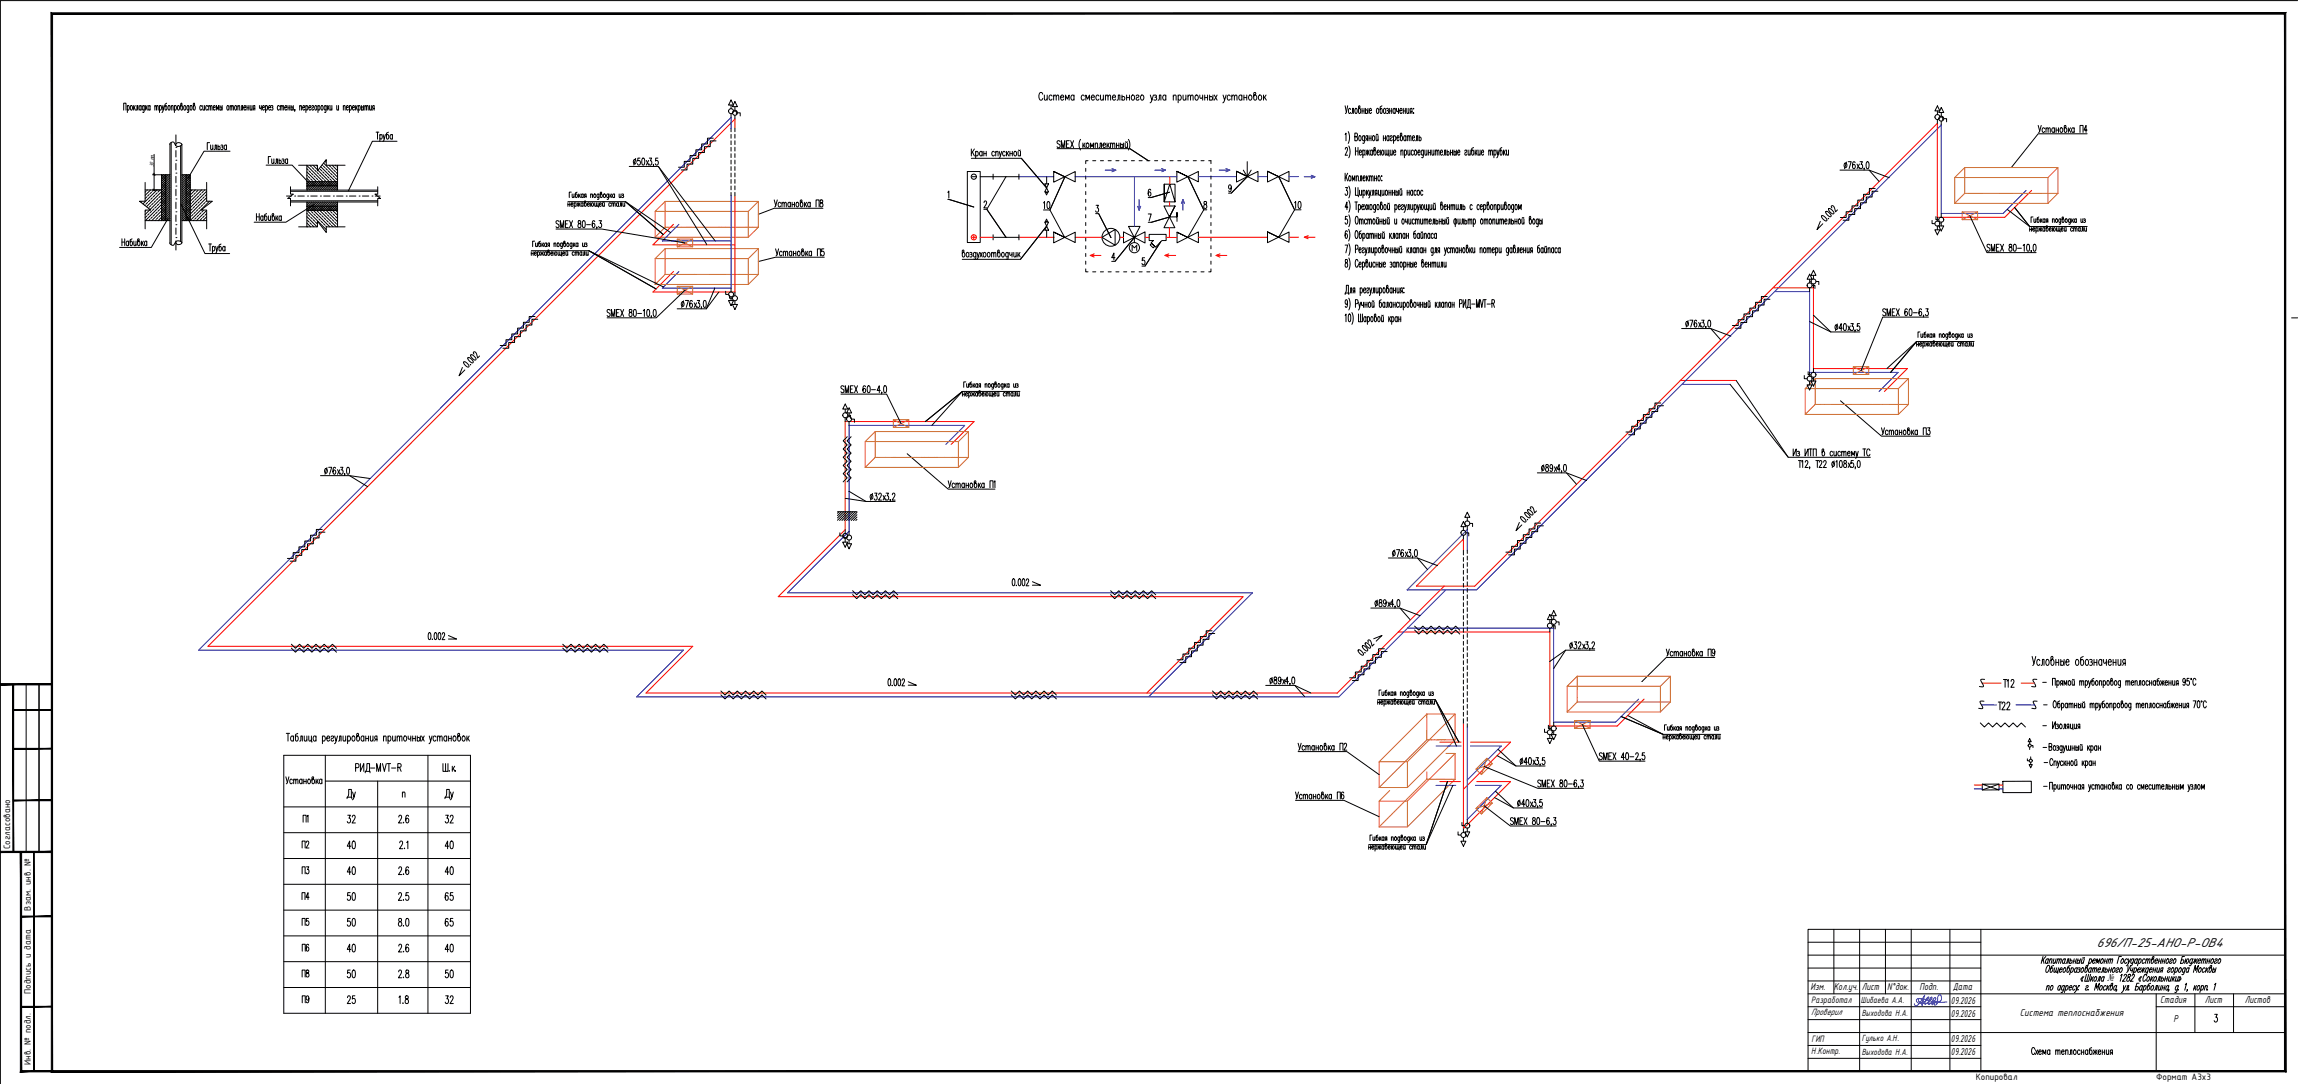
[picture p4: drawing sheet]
<svg xmlns="http://www.w3.org/2000/svg" width="891mm" height="420mm" viewBox="0 0 891 420" stroke-linecap="round" stroke-linejoin="round" font-family="sans-serif">
<defs><g id="words">
<text font-size="13.7" x="505.5" y="93.1" transform="rotate(-90 505.5 93.1)">10</text>
<text font-size="13.2" x="413.8" y="93.1" transform="rotate(-90 413.8 93.1)">10</text>
<g font-size="10.6">
<text x="475.2" y="76.2">9</text>
<text x="366.2" y="81.5">1</text>
</g>
<text font-size="7.5" x="326.7" y="195.4">32х3,2</text>
<text font-size="7.1" x="444.1" y="78">6</text>
<g font-size="6.6">
<text x="444.1" y="87.5">7</text>
<text x="138.6" y="311.1" transform="rotate(-90 138.6 311.1)">Ду</text>
<text x="176.7" y="311.1" transform="rotate(-90 176.7 311.1)">Ду</text>
<text x="133.3" y="320.3">32</text>
<text x="171.4" y="320.3">32</text>
<text x="133.3" y="350.3">50</text>
<text x="171.4" y="350.3">65</text>
<text x="138.6" y="380.3" transform="rotate(-90 138.6 380.3)">50</text>
<text x="176.7" y="380.3" transform="rotate(-90 176.7 380.3)">50</text>
</g>
<g font-size="6.2">
<text x="773.6" y="276.2">Т22</text>
<text x="133.3" y="330.2">40</text>
<text x="171.4" y="330.2">40</text>
<text x="133.3" y="340.1">40</text>
<text x="171.4" y="340.1">40</text>
<text x="115.7" y="350">П4</text>
<text x="133.3" y="360.2">50</text>
<text x="171.4" y="360.2">65</text>
<text x="133.3" y="370.1">40</text>
<text x="171.4" y="370.1">40</text>
<text x="133.3" y="390.2">25</text>
<text x="171.4" y="390.2">32</text>
</g>
<g font-size="5.7">
<text x="116.1" y="329.8">П2</text>
<text x="120.6" y="340.1" transform="rotate(-90 120.6 340.1)">П3</text>
<text x="116.1" y="359.8">П5</text>
<text x="120.6" y="370.1" transform="rotate(-90 120.6 370.1)">П6</text>
<text x="120.6" y="379.9" transform="rotate(-90 120.6 379.9)">П8</text>
<text x="116.1" y="389.8">П9</text>
</g>
<text font-size="5.4" x="813" y="366.9">696/П-25-АНО-Р-ОВ4</text>
<text font-size="4.9" x="120.3" y="320" transform="rotate(-90 120.3 320)">П1</text>
<g font-size="4.2">
<text x="702.1" y="383.7">Изм.</text>
<text x="711.1" y="383.7">Кол.уч.</text>
<text x="722" y="383.7">Лист</text>
<text x="731.8" y="383.7">N°док.</text>
<text x="744.4" y="383.7">Подп.</text>
<text x="757.2" y="383.7">Дата</text>
<text x="756.5" y="389.1">09.2026</text>
<text x="837.7" y="388.7">Cтадия</text>
<text x="855" y="388.7">Лист</text>
<text x="870.5" y="388.8">Листов</text>
<text x="756.5" y="394.1">09.2026</text>
<text x="783.2" y="393.7">Система теплоснабжения</text>
<text x="842.8" y="396.3">Р</text>
<text x="756.5" y="404.1">09.2026</text>
<text x="756.5" y="409.1">09.2026</text>
</g>
<text font-size="4.1" x="817.3" y="380.3">№</text>
<g font-size="3.9">
<text x="3.9" y="329.2" transform="rotate(-90 3.9 329.2)">Согласовано</text>
<text x="11.9" y="352.9" transform="rotate(-90 11.9 352.9)">Взам. инв. №</text>
<text x="11.9" y="385.2" transform="rotate(-90 11.9 385.2)">Подпись и дата</text>
<text x="702.4" y="388.6">Разработал</text>
<text x="702.4" y="393.6">Проверил</text>
<text x="702.5" y="404">ГИП</text>
<text x="11.9" y="412.7" transform="rotate(-90 11.9 412.7)">Инв. № подл.</text>
<text x="702.4" y="408.6">Н.Контр.</text>
<text x="766.1" y="418.7">Копировал</text>
<text x="836.1" y="418.7">Формат А3х3</text>
</g>
<g font-size="3.7">
<text x="721.6" y="388.9">Шибаева А.А.</text>
<text x="722" y="393.9">Выходова Н.А.</text>
<text x="722" y="403.5">Гулько А.Н.</text>
<text x="722" y="408.9">Выходова Н.А.</text>
</g>
<text font-size="2.3" x="59.6" y="64.8" transform="rotate(-90 59.6 64.8)">30 мм</text>
</g></defs>
<g fill="none" stroke="#f00" stroke-width=".4">
<path d="M285 49.6v-3.4l-204.4 204.3h188l-18.1 18.1h268.1l41.4-41.4M285 76v37.2h-31.8l8-8M453.6 68.5v2.9M787.8 73.8l-10.4 10.4h-26.1v-36.4l-179.4 179.4h-22.6l18.2-18.2v4.4M261.2 87l-8 7.9h31.8M376.9 92h1.4M377.6 91.3v1.4M380.1 92h5M395.1 92h13.7M416.9 92h10.4M422.8 99l1.5 .7M424.3 98.4l-1.5 .6h4.1"/>
<path d="M434.3 92h1.4M444 92h1.6M451.7 99l1.5 .7M452.2 92l4.2 .1M453.2 98.4l-1.5 .6h4.2M453.5 88.3v3.8M464.7 92h26.8M471.6 99l1.5 .7M473.1 98.4l-1.5 .6h4.1M687.5 111.5h15.7v31.4h36.4l-8.9 8.8M651.6 147.5h21.6M368.8 172.3l8.9-8.9h-50v41.9l-25.9 26h180.3l-37.4 37.3"/>
<path d="M542.2 245h58.8v36.4h26.1l10.4-10.4M558.4 287.7h8.2M567.5 280.3v40.9l18.3-18.3h-13.1M570.3 287.7h15.5l-18.3 18.2M558.4 302.9h7.9M765.6 304.3h3.1M775.2 304.3h1.5"/>
<circle cx="377.6" cy="92" r="1.01"/>
</g>
<g fill="none" stroke="#00f" stroke-width=".4">
<path d="M283.5 49.8v-4.3l-206.5 206.5h188l-18.1 18.1h272.3l41.4-41.4M283.5 75.8v35.9h-26.7l6.5-6.5M395.1 68.5h13.5M416.9 68.5h39.5M428.6 66h4.1l-1.5 .6M431.2 65.3l1.5 .7M439.9 68.5v19.3M441.7 77.3v4.2l-.6-1.5M442.3 80l-.6 1.5M447.8 66h4.2l-1.5 .6M450.5 65.3l1.5 .7M458.1 78.8l.6-1.5v4.2"/>
<path d="M458.7 77.3l.6 1.5M464.7 68.5h14.8M487.8 68.5h3.7M785.7 73.8l-8.9 8.9h-24v-34.3l-180.3 180.3h-26.9l23.4-23.4v8M263.3 87l-6.5 6.4h26.7M688.2 113.1h13.5v31.3h34.3l-7.3 7.3M652.2 149h18.7M366.8 172.3l7.3-7.4h-44.9v41l-23.8 23.9h180.3l-40.3 40.3M545.8 243.5h56.7v36.4h24l8.9-8.9M556.9 289.2h9.7M569 281.8v35.8l13.1-13.2h-10M570.2 289.2h11.9l-13.1 13.1"/>
<path d="M556.9 304.4h7.6M765.6 305.8h3.1M775.2 305.8h1.5"/>
</g>
<!-- layer: 0 -->
<g fill="none" stroke="#cd6928" stroke-width=".39">
<path d="M257.9 78.4v.3M257.9 78.8v.3M257.9 79.2v.2M257.9 79.6v.2M257.9 79.9v.3M257.9 78.1h36.2M257.9 78.3v-.2l-3.9 3.8h36.2M758 68.8v10M758 78.8h36.2M758.2 78.7l-.2 .1M758.4 78.4l-.1 .1M758.7 78.1l-.2 .2"/>
<path d="M759 77.9l-.2 .1M759.2 77.6l-.1 .2M759.5 77.3l-.2 .2M759.8 77l-.2 .2M760 76.8l-.2 .2M760.3 76.5l-.2 .2M760.6 76.3l-.2 .1M760.8 76l-.2 .2M761.1 75.7l-.2 .2M761.3 75.5l-.1 .1M761.6 75.2l-.2 .2M761.9 69.1v.2"/>
<path d="M761.9 69.4v.3M761.9 69.8v.3M761.9 70.2v.2M761.9 70.6v.2M761.9 71v.2M761.9 71.3v.3M761.9 71.7v.2M761.9 72.1v.2M761.9 72.4v.3M761.9 72.8v.3M761.9 73.2v.2M761.9 73.6v.2"/>
<path d="M761.9 73.9v.3M761.9 74.3v.3M761.9 74.7v.3M761.9 64.9h36.1M761.9 75l-.2 .1M761.9 75h.2M761.9 64.9l-3.9 3.9h36.2M761.9 64.9v.3M761.9 65.3v.3M761.9 65.7v.2M761.9 66.1v.2M761.9 66.4v.3"/>
<path d="M761.9 66.8v.3M761.9 67.2v.2M761.9 67.6v.2M761.9 67.9v.3M761.9 68.3v.3M761.9 68.7v.2M762.2 75h.2M762.6 75h.2M763 75h.2M763.3 75h.3M763.7 75h.2M764.1 75h.2"/>
<path d="M764.5 75h.2M764.8 75h.3M765.2 75h.3M765.6 75h.2M765.9 75h.3M766.3 75h.3M766.7 75h.3M767.1 75h.2M767.4 75h.3M767.8 75h.3M768.2 75h.3M768.6 75h.2"/>
<path d="M768.9 75h.3M769.3 75h.3M769.7 75h.2M770.1 75h.2M770.4 75h.3M770.8 75h.3M771.2 75h.2M771.6 75h.2M771.9 75h.3M772.3 75h.3M772.7 75h.2M773.1 75h.2"/>
<path d="M773.5 75h.2M773.8 75h.3M774.2 75h.2M774.6 75h.2M775 75h.2M775.3 75h.3M775.7 75h.2M776.1 75h.2M776.5 75h.2M776.8 75h.3M777.2 75h.3M777.6 75h.2"/>
<path d="M777.9 75h.3M778.3 75h.3M778.7 75h.3M779.1 75h.2M779.4 75h.3M779.8 75h.3M780.2 75h.3M780.6 75h.2M780.9 75h.3M781.3 75h.3M781.7 75h.2M782.1 75h.2"/>
<path d="M782.4 75h.3M782.8 75h.3M783.2 75h.2M783.6 75h.2M783.9 75h.3M784.3 75h.3M784.7 75h.2M785.1 75h.2M785.5 75h.2M785.8 75h.3M786.2 75h.2M786.6 75h.2"/>
<path d="M787 75h.2M787.3 75h.3M787.7 75h.3M788.1 75h.2M788.4 75h.3M788.8 75h.3M789.2 75h.3M789.6 75h.2M789.9 75h.3M790.3 75h.3M790.7 75h.3M791.1 75h.2"/>
<path d="M791.4 75h.3M791.8 75h.3M792.2 75h.2M792.6 75h.2M792.9 75h.3M793.3 75h.3M793.7 75h.2M794.1 75h.2M794.4 75h.3M794.8 75h.3M795.2 75h.2M795.6 75h.2"/>
<path d="M796 75h.2M796.3 75h.3M796.7 75h.2M797.1 75h.2M797.5 75h.2M797.8 75h.2M798 75v-10.1l-3.8 3.9v10M798 75l-3.8 3.8M254 81.9v10M254 91.9h36.2M254.2 91.8l-.2 .1M254.5 91.5l-.2 .2"/>
<path d="M254.7 91.2l-.1 .2M255 91l-.2 .2M255.3 90.7l-.2 .2M255.5 90.4l-.1 .2M255.8 90.2l-.2 .2M256.1 89.9l-.2 .2M256.3 89.7l-.2 .1M256.6 89.4l-.2 .2M256.9 89.1l-.2 .2M257.1 88.9l-.2 .1M257.4 88.6l-.2 .2M257.6 88.3l-.1 .2"/>
<path d="M257.9 80.3v.3M257.9 80.7v.2M257.9 81.1v.2M257.9 81.4v.3M257.9 81.8v.3M257.9 82.2v.2M257.9 82.6v.2M257.9 83v.2M257.9 83.3v.3M257.9 83.7v.2M257.9 84.1v.2M257.9 84.5v.2"/>
<path d="M257.9 84.8v.3M257.9 85.2v.2M257.9 85.6v.2M257.9 85.9v.3M257.9 86.3v.3M257.9 86.7v.3M257.9 87.1v.2M257.9 87.4v.3M257.9 87.8v.3M257.9 96.8v.2M257.9 97.1v.3M257.9 97.5v.2"/>
<path d="M257.9 97.9v.2M257.9 98.3v.2M257.9 98.6v.3M257.9 99v.3M257.9 99.4v.2M257.9 99.7v.3M257.9 96.4h36.2M257.9 88.1l-.2 .1M257.9 88.1h.2M257.9 96.6v-.2l-3.9 3.8h36.2M258.2 88.1h.3M258.6 88.1h.3"/>
<path d="M259 88.1h.2M259.4 88.1h.2M259.7 88.1h.3M260.1 88.1h.2M260.5 88.1h.2M260.9 88.1h.2M261.2 88.1h.3M261.6 88.1h.3M262 88.1h.2M262.4 88.1h.2M262.6 92.7l6 3M262.7 88.1h.3"/>
<path d="M263.1 88.1h.3M263.5 88.1h.2M263.9 88.1h.2M264.2 88.1h.3M264.6 88.1h.3M265 88.1h.2M265.4 88.1h.2M265.7 88.1h.3M266.1 88.1h.3M266.5 88.1h.2M266.8 88.1h.3M267.2 88.1h.3"/>
<path d="M267.6 88.1h.3M268 88.1h.2M268.4 88.1h.2M268.6 92.7l-6 3h6v-3h-6v3M268.7 88.1h.3M269.1 88.1h.3M269.5 88.1h.2M269.9 88.1h.2M270.2 88.1h.3M270.6 88.1h.2M271 88.1h.2M271.4 88.1h.2"/>
<path d="M271.7 88.1h.3M272.1 88.1h.3M272.5 88.1h.2M272.9 88.1h.2M273.2 88.1h.3M273.6 88.1h.3M274 88.1h.2M274.4 88.1h.2M274.7 88.1h.3M275.1 88.1h.3M275.5 88.1h.2M275.9 88.1h.2"/>
<path d="M276.2 88.1h.3M276.6 88.1h.3M277 88.1h.2M277.4 88.1h.2M277.7 88.1h.3M278.1 88.1h.3M278.5 88.1h.2M278.8 88.1h.3M279.2 88.1h.3M279.6 88.1h.3M280 88.1h.2M280.4 88.1h.2"/>
<path d="M280.7 88.1h.3M281.1 88.1h.3M281.5 88.1h.2M281.9 88.1h.2M282.2 88.1h.3M282.6 88.1h.3M283 88.1h.2M283.4 88.1h.2M283.7 88.1h.3M284.1 88.1h.3M284.5 88.1h.2M284.9 88.1h.2"/>
<path d="M285.2 88.1h.3M285.6 88.1h.3M286 88.1h.2M286.4 88.1h.2M286.7 88.1h.3M287.1 88.1h.3M287.5 88.1h.2M287.9 88.1h.2M288.2 88.1h.3M288.6 88.1h.3M289 88.1h.2M289.3 88.1h.3"/>
<path d="M289.7 88.1h.3M290.1 88.1h.3M290.5 88.1h.2M290.9 88.1h.2M291.2 88.1h.3M291.6 88.1h.3M292 88.1h.2M292.4 88.1h.2M292.7 88.1h.3M293.1 88.1h.2M293.5 88.1h.2M293.9 88.1h.2"/>
<path d="M294.1 88.1v-10l-3.9 3.8v10M294.1 88.1l-3.9 3.8M760.9 82.1l6 3.1M766.9 82.1l-6 3.1h6v-3.1h-6v3.1M254 100.2v10.1M254 110.3h36.2M254.2 110.1l-.2 .2M254.5 109.8l-.2 .2M254.7 109.5l-.1 .2M255 109.3l-.2 .2M255.3 109l-.2 .2M255.5 108.8l-.1 .1"/>
<path d="M255.8 108.5l-.2 .2M256.1 108.2l-.2 .2M256.3 108l-.2 .1M256.6 107.7l-.2 .2M256.9 107.4l-.2 .2M257.1 107.2l-.2 .1M257.4 106.9l-.2 .2M257.6 106.6l-.1 .2M257.9 100.1v.3M257.9 100.5v.3M257.9 100.9v.2M257.9 101.2v.3"/>
<path d="M257.9 101.6v.3M257.9 102v.3M257.9 102.4v.2M257.9 102.7v.3M257.9 103.1v.3M257.9 103.5v.2M257.9 103.9v.2M257.9 104.2v.3M257.9 104.6v.3M257.9 105v.2M257.9 105.4v.2M257.9 105.7v.3"/>
<path d="M257.9 106.1v.3M257.9 106.4l-.2 .1M257.9 106.4h.2M258.2 106.4h.3M258.6 106.4h.3M259 106.4h.2M259.4 106.4h.2M259.7 106.4h.3M260.1 106.4h.2M260.5 106.4h.2M260.9 106.4h.2M261.2 106.4h.3"/>
<path d="M261.6 106.4h.3M262 106.4h.2M262.4 106.4h.2M262.6 111l6 3M262.7 106.4h.3M263.1 106.4h.3M263.5 106.4h.2M263.9 106.4h.2M264.2 106.4h.3M264.6 106.4h.3M265 106.4h.2M265.4 106.4h.2"/>
<path d="M265.7 106.4h.3M266.1 106.4h.3M266.5 106.4h.2M266.8 106.4h.3M267.2 106.4h.3M267.6 106.4h.3M268 106.4h.2M268.4 106.4h.2M268.6 111l-6 3h6v-3h-6v3M268.7 106.4h.3M269.1 106.4h.3M269.5 106.4h.2"/>
<path d="M269.9 106.4h.2M270.2 106.4h.3M270.6 106.4h.2M271 106.4h.2M271.4 106.4h.2M271.7 106.4h.3M272.1 106.4h.3M272.5 106.4h.2M272.9 106.4h.2M273.2 106.4h.3M273.6 106.4h.3M274 106.4h.2"/>
<path d="M274.4 106.4h.2M274.7 106.4h.3M275.1 106.4h.3M275.5 106.4h.2M275.9 106.4h.2M276.2 106.4h.3M276.6 106.4h.3M277 106.4h.2M277.4 106.4h.2M277.7 106.4h.3M278.1 106.4h.3M278.5 106.4h.2"/>
<path d="M278.8 106.4h.3M279.2 106.4h.3M279.6 106.4h.3M280 106.4h.2M280.4 106.4h.2M280.7 106.4h.3M281.1 106.4h.3M281.5 106.4h.2M281.9 106.4h.2M282.2 106.4h.3M282.6 106.4h.3M283 106.4h.2"/>
<path d="M283.4 106.4h.2M283.7 106.4h.3M284.1 106.4h.3M284.5 106.4h.2M284.9 106.4h.2M285.2 106.4h.3M285.6 106.4h.3M286 106.4h.2M286.4 106.4h.2M286.7 106.4h.3M287.1 106.4h.3M287.5 106.4h.2"/>
<path d="M287.9 106.4h.2M288.2 106.4h.3M288.6 106.4h.3M289 106.4h.2M289.3 106.4h.3M289.7 106.4h.3M290.1 106.4h.3M290.5 106.4h.2M290.9 106.4h.2M291.2 106.4h.3M291.6 106.4h.3M292 106.4h.2"/>
<path d="M292.4 106.4h.2M292.7 106.4h.3M293.1 106.4h.2M293.5 106.4h.2M293.9 106.4h.2M294.1 106.4v-10l-3.9 3.8v10.1M294.1 106.4l-3.9 3.9M700 150.6v10M700.7 159.9l-.2 .2M701 159.7l-.2 .1M701.3 159.4l-.2 .2M701.5 159.1l-.2 .2"/>
<path d="M701.8 158.9l-.2 .1M702 158.6l-.1 .2M702.3 158.3l-.2 .2M702.6 158.1l-.2 .1M702.8 157.8l-.1 .2M703.1 157.5l-.2 .2M703.4 157.3l-.2 .2M703.6 157l-.1 .2M703.9 147.5v.2M703.9 147.9v.2M703.9 148.3v.2M703.9 148.6v.3"/>
<path d="M703.9 149v.2M703.9 149.4v.2M703.9 149.8v.2M703.9 150.1v.3M703.9 150.5v.2M703.9 150.9v.2M703.9 151.3v.2M703.9 151.6v.3M703.9 152v.3M703.9 152.4v.2M703.9 152.8v.2M703.9 153.1v.3"/>
<path d="M703.9 153.5v.3M703.9 153.9v.2M703.9 154.2v.3M703.9 154.6v.3M703.9 155v.3M703.9 155.4v.2M703.9 155.7v.3M703.9 156.1v.3M703.9 156.5v.3M703.9 146.7h36.2M703.9 156.8l-.2 .1M703.9 156.8h.2"/>
<path d="M703.9 146.7l-3.9 3.9h36.2M703.9 146.7v.3M703.9 147.1v.3M704.2 156.8h.3M704.6 156.8h.2M705 156.8h.2M705.3 156.8h.3M705.7 156.8h.3M706.1 156.8h.2M706.5 156.8h.2M706.8 156.8h.3M707.2 156.8h.3"/>
<path d="M707.6 156.8h.2M708 156.8h.2M708.3 156.8h.3M708.7 156.8h.3M709.1 156.8h.2M709.5 156.8h.2M709.8 156.8h.3M710.2 156.8h.3M710.6 156.8h.2M711 156.8h.2M711.3 156.8h.3M711.7 156.8h.3"/>
<path d="M712.1 156.8h.2M712.5 156.8h.2M712.9 156.8h.2M713.2 156.8h.3M713.6 156.8h.2M714 156.8h.2M714.3 156.8h.3M714.7 156.8h.3M715.1 156.8h.2M715.5 156.8h.2M715.8 156.8h.3M716.2 156.8h.3"/>
<path d="M716.6 156.8h.2M717 156.8h.2M717.3 156.8h.3M717.7 156.8h.3M718.1 156.8h.2M718.5 156.8h.2M718.7 142.2l6 3M718.8 156.8h.3M719.2 156.8h.3M719.6 156.8h.2M720 156.8h.2M720.3 156.8h.3"/>
<path d="M720.7 156.8h.3M721.1 156.8h.2M721.5 156.8h.2M721.8 156.8h.3M722.2 156.8h.3M722.6 156.8h.2M723 156.8h.2M723.3 156.8h.3M723.7 156.8h.3M724.1 156.8h.2M724.5 156.8h.2M724.7 142.2l-6 3h6v-3h-6v3"/>
<path d="M724.8 156.8h.3M725.2 156.8h.3M725.6 156.8h.2M726 156.8h.2M726.3 156.8h.3M726.7 156.8h.3M727.1 156.8h.3M727.5 156.8h.2M727.8 156.8h.3M728.2 156.8h.3M728.6 156.8h.2M729 156.8h.2"/>
<path d="M729.3 156.8h.3M729.7 156.8h.3M730.1 156.8h.2M730.5 156.8h.2M730.8 156.8h.3M731.2 156.8h.3M731.6 156.8h.2M732 156.8h.2M732.3 156.8h.3M732.7 156.8h.3M733.1 156.8h.2M733.5 156.8h.2"/>
<path d="M733.8 156.8h.3M734.2 156.8h.3M734.6 156.8h.2M735 156.8h.2M735.3 156.8h.3M735.7 156.8h.3M736.1 156.8h.2M736.5 156.8h.2M736.8 156.8h.3M737.2 156.8h.3M737.6 156.8h.2M738 156.8h.2"/>
<path d="M738.3 156.8h.3M738.7 156.8h.3M739.1 156.8h.2M739.5 156.8h.2M739.8 156.8h.3M740.1 156.8v-10.1l-3.9 3.9v10M740.1 156.8l-3.9 3.8M335.5 171.2v10M336.7 179.9l-.2 .2M337 179.7l-.2 .1M337.3 179.4l-.2 .2M337.5 179.1l-.1 .2"/>
<path d="M337.8 178.9l-.2 .1M338.1 178.6l-.2 .2M338.3 178.3l-.2 .2M338.6 178.1l-.2 .1M338.9 177.8l-.2 .2M339.1 177.5l-.2 .2M339.4 176.7v.2M339.4 177v.3M339.4 167.3h36.1M339.4 177.3l-.2 .2M339.4 177.3h.2M339.4 167.3l-3.9 3.9h36.1"/>
<path d="M339.4 167.3v.2M339.4 167.7v.2M339.4 168v.3M339.4 168.4v.3M339.4 168.8v.2M339.4 169.2v.2M339.4 169.5v.3M339.4 169.9v.3M339.4 170.3v.2M339.4 170.7v.2M339.4 171v.3M339.4 171.4v.3"/>
<path d="M339.4 171.8v.2M339.4 172.1v.3M339.4 172.5v.3M339.4 172.9v.3M339.4 173.3v.2M339.4 173.7v.2M339.4 174v.3M339.4 174.4v.3M339.4 174.8v.2M339.4 175.2v.2M339.4 175.5v.3M339.4 175.9v.2"/>
<path d="M339.4 176.3v.2M339.7 177.3h.3M340.1 177.3h.2M340.4 177.3h.3M340.8 177.3h.3M341.2 177.3h.2M341.6 177.3h.2M341.9 177.3h.3M342.3 177.3h.3M342.7 177.3h.2M343.1 177.3h.2M343.5 177.3h.2"/>
<path d="M343.8 177.3h.3M344.2 177.3h.2M344.6 177.3h.2M345 177.3h.2M345.3 177.3h.3M345.7 177.3h.2M346.1 177.3h.2M346.4 162.7l6 3M346.5 177.3h.2M346.8 177.3h.3M347.2 177.3h.3M347.6 177.3h.2"/>
<path d="M348 177.3h.2M348.3 177.3h.3M348.7 177.3h.3M349.1 177.3h.2M349.4 177.3h.3M349.8 177.3h.3M350.2 177.3h.3M350.6 177.3h.2M350.9 177.3h.3M351.3 177.3h.3M351.7 177.3h.3M352.1 177.3h.2"/>
<path d="M352.4 162.7l-6 3h6v-3h-6v3M352.4 177.3h.3M352.8 177.3h.3M353.2 177.3h.2M353.6 177.3h.2M353.9 177.3h.3M354.3 177.3h.3M354.7 177.3h.2M355.1 177.3h.2M355.5 177.3h.2M355.8 177.3h.3M356.2 177.3h.2"/>
<path d="M356.6 177.3h.2M357 177.3h.2M357.3 177.3h.3M357.7 177.3h.2M358.1 177.3h.2M358.5 177.3h.2M358.8 177.3h.3M359.2 177.3h.3M359.6 177.3h.2M359.9 177.3h.3M360.3 177.3h.3M360.7 177.3h.3"/>
<path d="M361.1 177.3h.2M361.4 177.3h.3M361.8 177.3h.3M362.2 177.3h.3M362.6 177.3h.2M362.9 177.3h.3M363.3 177.3h.3M363.7 177.3h.2M364.1 177.3h.2M364.4 177.3h.3M364.8 177.3h.3M365.2 177.3h.2"/>
<path d="M365.6 177.3h.2M366 177.3h.2M366.3 177.3h.3M366.7 177.3h.2M367.1 177.3h.2M367.5 177.3h.2M367.8 177.3h.3M368.2 177.3h.2M368.6 177.3h.2M369 177.3h.2M369.3 177.3h.3M369.7 177.3h.3"/>
<path d="M370.1 177.3h.2M370.5 177.3h.2M370.8 177.3h.3M371.2 177.3h.3M371.6 177.3h.2M371.9 177.3h.3M372.3 177.3h.3M372.7 177.3h.3M373.1 177.3h.2M373.4 177.3h.3M373.8 177.3h.3M374.2 177.3h.3"/>
<path d="M374.6 177.3h.2M374.9 177.3h.3M375.3 177.3h.2M375.5 177.3v-10l-3.9 3.9v10M375.5 177.3l-3.9 3.9M700 160.6h36.2M700.2 160.5l-.2 .1M700.4 160.2l-.1 .2M335.5 181.2h36.1M335.7 181l-.2 .2M335.9 180.7l-.1 .2M336.2 180.5l-.2 .1"/>
<path d="M336.5 180.2l-.2 .2M553.3 276.8h11l-18.5 18.5h-11zM553.3 276.8v.2M553.3 277.1v.3M553.3 277.5v.2M553.3 277.9v.2M553.3 278.3v.2M553.3 278.6v.3M553.3 279v.3M553.3 279.4v.2M553.3 279.8v.2M564.3 276.8v10"/>
<path d="M607.7 266v10M607.7 276h36.2M607.9 275.8l-.2 .2M608.2 275.5l-.2 .2M608.4 275.3l-.2 .1M608.7 275l-.2 .2M608.9 274.7l-.1 .2M609.2 274.5l-.2 .2M609.5 274.2l-.2 .2M609.7 273.9l-.1 .2M610 273.7l-.2 .2M610.3 273.4l-.2 .2"/>
<path d="M610.5 273.2l-.1 .1M610.6 279.3l6 3M610.8 272.9l-.2 .2M611.1 272.6l-.2 .2M611.3 272.4l-.1 .1M611.6 267.7v.3M611.6 268.1v.3M611.6 268.5v.2M611.6 268.9v.2M611.6 269.2v.3M611.6 269.6v.3M611.6 270v.2"/>
<path d="M611.6 270.3v.3M611.6 270.7v.3M611.6 271.1v.3M611.6 271.5v.2M611.6 271.8v.3M611.6 262.1h36.1M611.6 272.1l-.2 .2M611.6 272.1h.2M611.6 262.1l-3.9 3.9h36.2M611.6 262.1v.3M611.6 262.5v.2M611.6 262.8v.3"/>
<path d="M611.6 263.2v.3M611.6 263.6v.2M611.6 264v.2M611.6 264.4v.2M611.6 264.7v.3M611.6 265.1v.2M611.6 265.5v.2M611.6 265.9v.2M611.6 266.2v.3M611.6 266.6v.2M611.6 267v.2M611.6 267.4v.2"/>
<path d="M611.9 272.1h.3M612.3 272.1h.2M612.7 272.1h.2M613.1 272.1h.2M613.4 272.1h.3M613.8 272.1h.2M614.2 272.1h.2M614.5 272.1h.3M614.9 272.1h.3M615.3 272.1h.2M615.7 272.1h.2M616 272.1h.3"/>
<path d="M616.4 272.1h.3M616.6 279.3l-6 3h6v-3h-6v3M616.8 272.1h.3M617.2 272.1h.2M617.5 272.1h.3M617.9 272.1h.3M618.3 272.1h.2M618.7 272.1h.2M619 272.1h.3M619.4 272.1h.3M619.8 272.1h.2M620.2 272.1h.2"/>
<path d="M620.5 272.1h.3M620.9 272.1h.3M621.3 272.1h.2M621.7 272.1h.2M622 272.1h.3M622.4 272.1h.3M622.8 272.1h.2M623.2 272.1h.2M623.5 272.1h.3M623.9 272.1h.3M624.3 272.1h.2M624.7 272.1h.2"/>
<path d="M625.1 272.1h.2M625.4 272.1h.3M625.8 272.1h.2M626.2 272.1h.2M626.5 272.1h.3M626.9 272.1h.3M627.3 272.1h.2M627.7 272.1h.2M628 272.1h.3M628.4 272.1h.3M628.8 272.1h.2M629.2 272.1h.2"/>
<path d="M629.5 272.1h.3M629.9 272.1h.3M630.3 272.1h.2M630.7 272.1h.2M631 272.1h.3M631.4 272.1h.3M631.8 272.1h.2M632.2 272.1h.2M632.5 272.1h.3M632.9 272.1h.3M633.3 272.1h.2M633.7 272.1h.2"/>
<path d="M634 272.1h.3M634.4 272.1h.3M634.8 272.1h.2M635.2 272.1h.2M635.6 272.1h.2M635.9 272.1h.3M636.3 272.1h.2M636.7 272.1h.2M637 272.1h.3M637.4 272.1h.3M637.8 272.1h.2M638.2 272.1h.2"/>
<path d="M638.5 272.1h.3M638.9 272.1h.3M639.3 272.1h.3M639.7 272.1h.2M640 272.1h.3M640.4 272.1h.3M640.8 272.1h.2M641.2 272.1h.2M641.5 272.1h.3M641.9 272.1h.3M642.3 272.1h.2M642.7 272.1h.2"/>
<path d="M643 272.1h.3M643.4 272.1h.3M643.8 272.1h.2M644.2 272.1h.2M644.5 272.1h.3M644.9 272.1h.3M645.3 272.1h.2M645.7 272.1h.2M646 272.1h.3M646.4 272.1h.3M646.8 272.1h.2M647.2 272.1h.2"/>
<path d="M647.6 272.1h.1M647.7 272.1v-10l-3.8 3.9v10M647.7 272.1l-3.8 3.9M534.8 295.3v9.9M540.3 299.8l-.2 .1M540.6 299.5l-.2 .2M540.8 299.2l-.2 .2M541.1 299l-.2 .1M541.4 298.7l-.2 .2M541.6 298.4l-.2 .2M541.9 298.2l-.2 .1M542.1 297.9l-.1 .2"/>
<path d="M542.4 297.6l-.2 .2M542.7 297.4l-.2 .2M542.9 297.1l-.1 .2M543.2 296.8l-.2 .2M543.5 296.6l-.2 .2M543.7 296.3l-.1 .2M544 296.1l-.2 .1M544.3 295.8l-.2 .2M544.5 295.5l-.1 .2M544.8 295.3l-.2 .1M545.1 295l-.2 .2M545.3 294.7l-.2 .2"/>
<path d="M545.6 294.4l-.2 .2M545.8 295.3v9.9M545.9 294.2l-.2 .2M546.1 293.9l-.1 .2M546.4 293.7l-.2 .1M546.7 293.4l-.2 .2M546.9 293.1l-.2 .2M547.2 292.9l-.2 .2M547.5 292.6l-.2 .2M547.7 292.3l-.2 .2M548 292.1l-.2 .1M548.2 291.8l-.1 .2"/>
<path d="M548.5 291.5l-.2 .2M548.8 291.3l-.2 .1M549 291l-.1 .2M549.3 290.7l-.2 .2M549.6 290.5l-.2 .2M549.8 290.2l-.1 .2M550.1 289.9l-.2 .2M550.4 289.7l-.2 .2M550.6 289.4l-.1 .2M550.9 289.2l-.2 .1M551.2 288.9l-.2 .2M551.4 288.6l-.2 .2"/>
<path d="M551.7 288.4l-.2 .1M552 288.1l-.2 .2M552.2 287.8l-.2 .2M552.5 287.6l-.2 .1M552.7 287.3l-.1 .2M553 287l-.2 .2M553.3 280.1v.3M553.3 280.5v.3M553.3 280.9v.2M553.3 281.3v.2M553.3 281.6v.3M553.3 282v.3"/>
<path d="M553.3 282.4v.2M553.3 282.8v.2M553.3 283.1v.3M553.3 283.5v.3M553.3 283.9v.2M553.3 284.3v.2M553.3 284.6v.3M553.3 285v.3M553.3 285.4v.2M553.3 285.8v.2M553.3 286.1v.3M553.3 286.5v.3"/>
<path d="M553.3 299.1v.3M553.3 299.5v.3M553.3 299.9v.2M553.3 286.8h.2M553.3 286.8l-.2 .1M553.6 286.8h.2M554 286.8h.2M554.3 286.8h.3M554.7 286.8h.3M555.1 286.8h.2M555.5 286.8h.2M555.8 286.8h.3"/>
<path d="M556.2 286.8h.3M556.6 286.8h.2M557 286.8h.2M557.3 286.8h.3M557.7 286.8h.3M558.1 286.8h.2M558.5 286.8h.2M558.8 286.8h.3M559.2 286.8h.3M559.6 286.8h.2M560 286.8h.2M560.3 286.8h.3"/>
<path d="M560.7 292h3.6l-18.5 18.5h-11l4.1-4.1M560.7 286.8h.3M561.1 286.8h.2M561.5 286.8h.2M561.8 286.8h.3M562.2 286.8h.3M562.6 286.8h.2M562.9 286.8h.3M563.3 286.8h.3M563.7 286.8h.3M564.1 286.8h.2M564.3 286.8l-18.5 18.4h-11"/>
<path d="M564.3 292v10M576.6 293.9l2.1 2.1-4.2 4.2-2.2-2.1 4.3-4.2-2.1 6.3M578.7 296l-6.4 2.1M534.8 310.5v10M535 305.1l-.2 .1M535.2 304.8l-.1 .2M535.5 319.8l-.2 .2M535.5 304.5l-.2 .2M535.8 319.5l-.2 .2M535.8 304.3l-.2 .1M536 319.3l-.1 .1M536 304l-.1 .2"/>
<path d="M536.3 319l-.2 .2M536.3 303.7l-.2 .2M536.6 318.7l-.2 .2M536.6 303.5l-.2 .2M536.9 318.5l-.2 .1M536.9 303.2l-.2 .2M537.1 318.2l-.2 .2M537.1 302.9l-.2 .2M537.4 317.9l-.2 .2M537.4 302.7l-.2 .2M537.6 317.7l-.1 .2M537.6 302.4l-.1 .2"/>
<path d="M537.9 317.4l-.2 .2M537.9 302.2l-.2 .1M538.2 317.1l-.2 .2M538.2 301.9l-.2 .1M538.4 316.9l-.2 .2M538.4 301.6l-.2 .2M538.7 316.6l-.2 .2M538.7 301.3l-.2 .2M539 316.4l-.2 .1M539 301.1l-.2 .2M539.2 316.1l-.1 .2M539.2 300.8l-.1 .2"/>
<path d="M539.5 315.8l-.2 .2M539.5 300.6l-.2 .1M539.7 315.6l-.1 .1M539.7 300.3l-.1 .2M540 315.3l-.1 .2M540 300l-.1 .2M540.3 315l-.2 .2M540.6 314.8l-.2 .1M540.8 314.5l-.2 .2M541.1 314.2l-.2 .2M541.4 314l-.2 .1M541.6 313.7l-.2 .2"/>
<path d="M541.9 313.4l-.2 .2M542.1 313.2l-.1 .2M542.4 312.9l-.2 .2M542.7 312.6l-.2 .2M542.9 312.4l-.1 .1M543.2 312.1l-.2 .2M543.5 311.8l-.2 .2M543.7 311.6l-.1 .2M544 311.3l-.2 .2M544.3 311l-.2 .2M544.5 310.8l-.1 .2M544.8 310.5l-.2 .2"/>
<path d="M545.1 310.3l-.2 .1M545.3 310l-.2 .2M545.6 309.7l-.2 .2M545.8 310.5v10M545.9 309.5l-.2 .1M546.1 309.2l-.1 .2M546.4 308.9l-.2 .2M546.7 308.7l-.2 .1M546.9 308.4l-.2 .2M547.2 308.1l-.2 .2M547.5 307.9l-.2 .1M547.7 307.6l-.2 .2"/>
<path d="M548 307.3l-.2 .2M548.2 307.1l-.1 .2M548.5 306.8l-.2 .2M548.8 306.5l-.2 .2M549 306.3l-.1 .2M549.3 306l-.2 .2M549.6 305.8l-.2 .1M549.8 305.5l-.1 .2M550.1 305.2l-.2 .2M550.4 304.9l-.2 .2M550.6 304.7l-.1 .2M550.9 304.4l-.2 .2"/>
<path d="M551.2 304.2l-.2 .1M551.4 303.9l-.2 .2M551.7 303.6l-.2 .2M552 303.4l-.2 .1M552.2 303.1l-.2 .2M552.5 302.8l-.2 .2M552.7 302.6l-.1 .1M553 302.3l-.2 .2M553.3 300.3v.2M553.3 300.7v.2M553.3 301v.3M553.3 301.4v.2"/>
<path d="M553.3 301.8v.2M553.3 302h.2M553.3 302l-.2 .2M553.6 302h.2M554 302h.2M554.3 302h.3M554.7 302h.3M555.1 302h.2M555.5 302h.2M555.8 302h.3M556.2 302h.3M556.6 302h.2"/>
<path d="M557 302h.2M557.3 302h.3M557.7 302h.3M558.1 302h.2M558.5 302h.2M558.8 302h.3M559.2 302h.3M559.6 302h.2M560 302h.2M560.3 302h.3M560.7 302h.3M561.1 302h.2"/>
<path d="M561.5 302h.2M561.8 302h.3M562.2 302h.3M562.6 302h.2M562.9 302h.3M563.3 302h.3M563.7 302h.3M564.1 302h.2M564.3 302l-18.5 18.5h-11M576.6 309.2l2.1 2.1-4.2 4.2-2.2-2.1 4.3-4.2-2.1 6.3M578.7 311.3l-6.4 2.1M535 320.3l-.2 .2"/>
<path d="M535.2 320.1l-.1 .2"/>
</g>
<g fill="none" stroke="#000" stroke-width=".39">
<path d="M376.7 57.7v2.8M377.1 58.9l.7 1.6M377.8 57.7l-1.1 1.8M378.3 59l.2-.2a.87 .87 0 0 1 1 .6 .87 .87 0 0 1-.6 1.1l-.6-.4M378.3 58.7v2.7M380.9 59l-.2-.2a.84 .84 0 0 0-1 .5 .84 .84 0 0 0 .4 1l.4 .2 .4-.4M380.9 58.7v1.8M381.5 59.5h.9M381.5 58.7v1.8M382.4 58.7v1.8M385.6 59l-.2-.2a.87 .87 0 0 0-.9 .6 .87 .87 0 0 0 .5 1.1l.6-.4M386.1 59.2l.4-.5 .4 .1 .1 1.7"/>
<path d="M386.1 58.7v1.8M387.5 58.7l.4 1.8 .6-1.8M389.8 59l-.2-.2a.86 .86 0 0 0-.9 .6 .86 .86 0 0 0 .5 1.1l.6-.4M390.3 58.7v1.8M390.6 59.4l.6 1.1M391.1 58.7l-.8 1.2M391.6 59.5h1M391.6 58.7v1.8M392.6 58.7v1.8M393.4 58.8a.87 .87 0 0 1 1 .6 .87 .87 0 0 1-.6 1.1l-.6-.4zM394.8 58.7l.1 1.6 .4 .2 .4-.6M395 58.1l.2 .3 .4-.3"/>
<path d="M395.7 58.7v1.8M409.9 57.6h28.2l7.2 4.7-7.2-4.7M411.1 54.9a.62 .62 0 0 0-1-.2 .62 .62 0 0 0 .1 1l.5 .2a.68 .68 0 0 1 .4 1 .68 .68 0 0 1-1 .2l-.2-.2M411.6 57.2v-2.7l.6 2.7 .7-2.7v2.7M413.6 55.8h.7M414.7 54.5h-1.1v2.7h1.1M415.2 54.5l1.1 2.7M416.3 54.5l-1.1 2.7M419 54a3.8 3.8 0 0 0 0 4.1M419.9 55.4v1.8M420.3 56.2l.6 1M420.8 55.4l-.9 1.3"/>
<path d="M421.4 55.6a.87 .87 0 0 1 1 .6 .87 .87 0 0 1-.5 1l-.6-.3zM422.8 57.2v-1.8l.6 1.5 .6-1.5v1.8M424.7 55.9l.4-.5 .4 .2 .1 1.6M424.7 55.4v1.8M426.2 57.2l.3-.1 .1-1.7h.5v1.8M427.7 56.2h1l-.2-.6a.87 .87 0 0 0-.9 .6 .87 .87 0 0 0 .5 1l.6-.3M429.3 55.4v1.8M429.6 56.2l.6 1M430.1 55.4l-.8 1.3M430.6 55.9l.4-.5 .4 .2 .1 1.6M430.6 55.4v1.8M431.5 55.9l.4-.5 .3 .2 .1 1.6"/>
<path d="M433 56.3h.9M433 55.4v1.8M433.9 55.4v1.8M434.6 56.2v-.1a.56 .56 0 0 1 .9 .5 .56 .56 0 0 1-.9 .4M434.6 55.4v1.8M435.6 55.4v1.8M436.3 55.4l.1 1.7 .4 .1 .4-.5M436.5 54.9l.2 .3 .5-.3M437.2 55.4v1.8M437.6 54a3.8 3.8 0 0 1 0 4.1M790.4 48.6l.6 2.2M791.5 48.6l-.6 2.5-.4 .2"/>
<path d="M792.9 49.9l-.2-.2a.87 .87 0 0 0-1 .6 .87 .87 0 0 0 .6 1l.6-.4M793.4 50l.4-.5 .3 .2 .1 1.6M793.4 49.5v1.8M794.2 50l.4-.5 .4 .2 .1 1.6M796.6 49.9l-.1-.2a.84 .84 0 0 0-1 .5 .84 .84 0 0 0 .4 1l.4 .1 .3-.4M796.6 49.5v1.8M797.3 50.4h.9M797.3 49.5v1.8M798.2 49.5v1.8M799.1 49.7a.87 .87 0 0 1 .9 .6 .87 .87 0 0 1-.5 1l-.6-.4zM800.8 49.5a.93 .93 0 0 1 .7 .9 .93 .93 0 0 1-.7 .9l-.3-.5v-1.9l.5-.3 .1 .7-.6 .6M802.1 49.5v1.8"/>
<path d="M802.4 50.3l.6 1M802.9 49.5l-.8 1.3M804.3 49.9l-.1-.2a.84 .84 0 0 0-1 .5 .84 .84 0 0 0 .4 1l.4 .1 .3-.4M804.3 49.5v1.8M806.6 51.3v-2.7h1.2v2.7M809.3 50.4h-1.2l.8-1.8v2.7M809.3 51.9h-18.9l-10.5 13M220.2 78.2h22.3l14.7 12.7-14.7-12.7 17.6 12M220.2 79.3h.7M220.2 78.6v1.4M220.9 78.6v1.4M221.4 79.2h.8l-.1-.5a.62 .62 0 0 0-.7 .6 .62 .62 0 0 0 .7 .6l.1-.2"/>
<path d="M221.5 74.5h-.8v2.1M221.9 75.2v1.3l.4 .1 .3-.4M222.6 75.2v1.4M222.7 78.9l.1-.2a.62 .62 0 0 1 .6 .6 .62 .62 0 0 1-.6 .6l-.1-.2M222.7 78.6v2.1M223.8 74.5l-.7 .5 .1 1.5a.62 .62 0 0 0 .7-.6 .62 .62 0 0 0-.7-.6l-.1 .2M223.8 78.6l.6 .9 .6-.9M224.2 79.2l-.5 .8M224.4 75.2v1.4M224.4 78.6v1.4M224.6 79.2l.4 .8M224.6 75.8l.5 .8"/>
<path d="M225 75.2l-.6 1M226.1 78.9l-.1-.2a.62 .62 0 0 0-.7 .6 .62 .62 0 0 0 .7 .6l.1-.2M226.1 78.6v1.4M226.1 75.5l-.1-.2a.62 .62 0 0 0-.6 .6 .62 .62 0 0 0 .6 .6l.1-.2M226.1 75.2v1.4M226.9 78.6a.66 .66 0 0 1 .5 .7 .66 .66 0 0 1-.7 .6l-.1-1.8 .4-.2 .1 .5-.5 .5M226.9 76.1l-.3 .5M227.3 76.1l-.6-.2 .2-.7h.4v1.4M227.8 79.2h.8l-.1-.5a.62 .62 0 0 0-.7 .6 .62 .62 0 0 0 .7 .6l.1-.2M229 75.6l.4-.4 .3 .1 .1 1.3M229 79.3h.4l.2-.6a.61 .61 0 0 1 .6 .6 .61 .61 0 0 1-.6 .6l-.2-.6M229 75.2v1.4"/>
<path d="M229 78.6v1.4M230.4 75.3a.62 .62 0 0 1 .7 .6 .62 .62 0 0 1-.7 .6l-.2-.5zM230.6 78.6l.1 1.3 .2 .1 .4-.4M231.3 78.6v1.3l.3 .1 .3-.4M231.9 78.6l.2 1.7M232.3 75.5l-.2-.2a.62 .62 0 0 0-.6 .6 .62 .62 0 0 0 .6 .6l.2-.2M232.3 75.2l-.1 1.9-.5 .1M232.4 79.2h.8l-.2-.5a.62 .62 0 0 0-.6 .6 .62 .62 0 0 0 .6 .6l.2-.2M233 75.2a.66 .66 0 0 1 .6 .7 .66 .66 0 0 1-.7 .6l-.1-1.8 .4-.2 .1 .3-.5 .7M233.6 78.6l.1 1.3 .3 .1 .4-.4M233.8 78.2l.2 .2 .3-.2M234.2 75.3a.62 .62 0 0 1 .6 .6 .62 .62 0 0 1-.6 .6z"/>
<path d="M234.4 78.6v1.4M236 75.5l-.1-.2a.62 .62 0 0 0-.7 .6 .62 .62 0 0 0 .7 .6l.1-.2M236 75.2l-.1 1.9-.5 .1M236.5 75.2v1.4M236.8 75.8l.5 .8M236.9 78.9l-.2-.2a.62 .62 0 0 0-.6 .6 .62 .62 0 0 0 .6 .6l.2-.2M237.2 75.2l-.7 1M237.3 79l.3-.4 .2 .1 .1 1.3M237.3 78.6v1.4M237.9 79l.4-.4 .2 .1 .1 1.3M238.3 75.5l-.1-.2a.62 .62 0 0 0-.7 .6 .62 .62 0 0 0 .7 .6l.1-.2M238.3 75.2v1.4"/>
<path d="M239.8 78.9l-.1-.2a.62 .62 0 0 0-.7 .6 .62 .62 0 0 0 .7 .6l.1-.2M239.8 78.6v1.4M240.1 75.2l.1 1.3 .3 .1 .3-.4M240.3 80l.2-.1 .1-1.3h.4v1.4M240.8 75.2v1.4M241.1 75.3h.6v.4l-.3 .1M241.5 78.6l.1 1.3 .3 .1 .4-.4M241.6 75.8a.43 .43 0 0 1 .2 .6 .43 .43 0 0 1-.7 .1M242.3 78.6v1.4M244 64.5h11.3l22 28.9M245.9 61.9a.87 .87 0 0 1 .9 .7 .87 .87 0 0 1-.5 1l-.6-.4zM246.5 61.4l-.7 2.6"/>
<path d="M248.2 61.3h-.8v1a.8 .8 0 0 1 1 .8 .8 .8 0 0 1-1 .8l-.2-.4M249.1 61.4l.4-.1 .4 .5v1.7l-.4 .5-.6-.5zM250.6 62.2l.9 1.8M251.5 62.2l-.9 1.8M251.8 61.3h.9l-.5 1a.8 .8 0 0 1 .6 1 .8 .8 0 0 1-1 .6l-.2-.4M253.4 63.9l-.1 .6M255.1 61.3h-.8v1a.8 .8 0 0 1 1 .8 .8 .8 0 0 1-1 .8l-.2-.4M255.3 64.5l18.9 30.4M300.2 77.5l.6 2.2M301.4 77.5l-.7 2.4-.3 .3M302.7 78.8l-.1-.3a.87 .87 0 0 0-1 .7 .87 .87 0 0 0 .6 1l.5-.4M303.2 78.9l.5-.5 .3 .1 .1 1.7"/>
<path d="M303.2 78.4v1.8M304.1 78.9l.4-.5 .3 .1 .1 1.7M306.5 78.8l-.2-.3a.84 .84 0 0 0-.9 .6 .84 .84 0 0 0 .4 1l.4 .1 .3-.4M306.5 78.4v1.8M307.2 79.3h.9M307.2 78.4v1.8M308.1 78.4v1.8M308.9 78.5a.87 .87 0 0 1 1 .7 .87 .87 0 0 1-.5 1l-.6-.4zM310.7 78.4a.94 .94 0 0 1 .7 .9 .94 .94 0 0 1-.7 .9l-.4-.5v-2l.6-.2v.6l-.6 .7M311.9 78.4v1.8M312.3 79.2l.5 1M312.8 78.4l-.9 1.3"/>
<path d="M314.2 78.8l-.2-.3a.84 .84 0 0 0-.9 .6 .84 .84 0 0 0 .3 1l.5 .1 .3-.4M314.2 78.4v1.8M318.1 77.6v.8a.91 .91 0 0 1 1 .8 .91 .91 0 0 1-.7 1 .99 .99 0 0 1-.4-1.1 .99 .99 0 0 1 1-.7v-.8zM376.7 61.4h19.4l9.8 11.4-9.8-11.4M381.6 78.5v-.1a.53 .53 0 0 1 .7-.5 .53 .53 0 0 1 .3 .8l-1.1 1.9h1.2M387.9 60.5l-.5 .9M390.1 68.5l-7.4 12.6h-1.2M425 79.6h.9l-.5 1a.8 .8 0 0 1 .6 1 .8 .8 0 0 1-1 .5l-.1-.4M460.7 68.5l6.1 12.8M467 78.2v.8a.91 .91 0 0 1 1 .8 .91 .91 0 0 1-.8 1 .99 .99 0 0 1-.4-1.1 .99 .99 0 0 1 1-.7v-.8zM713.5 65.9h11.3l3.9 4.5M715.3 63.3a.87 .87 0 0 1 1 .7 .87 .87 0 0 1-.5 1l-.6-.4z"/>
<path d="M716 62.8l-.7 2.6M716.7 62.7h1.2l-.9 2.7M719.4 63.1l-.4-.4a1.74 1.74 0 0 0-.1 2.7 .8 .8 0 0 0 .6-.9 .8 .8 0 0 0-.9-.7l-.2 .7M720.1 63.6l.9 1.8M721 63.6l-.9 1.8M721.3 62.7h.9l-.5 1a.8 .8 0 0 1 .6 1 .8 .8 0 0 1-1 .6l-.2-.4M722.9 65.3l-.1 .6M723.9 62.8l.2-.1a1.71 1.71 0 0 1 0 2.7l-.5-1.2zM724.8 65.9l7.8 3M206 97.2h22.3l26.1 14.8-26.1-14.8 29 14M206 98.3h.8M206 97.6v1.4"/>
<path d="M206.8 97.6v1.4M207.2 98.2h.8l-.1-.5a.62 .62 0 0 0-.7 .6 .62 .62 0 0 0 .7 .6l.1-.2M207.3 93.5h-.8v2.1M207.7 94.2v1.3l.4 .1 .3-.4M208.4 94.2v1.4M208.4 97.9l.2-.2a.62 .62 0 0 1 .7 .6 .62 .62 0 0 1-.7 .6l-.2-.2M208.4 97.6v2.1M209.6 93.5l-.7 .5 .1 1.5a.62 .62 0 0 0 .7-.6 .62 .62 0 0 0-.7-.6l-.1 .2M209.6 97.6l.6 .9 .6-.9M210 98.2l-.5 .8M210.2 94.2v1.4M210.2 97.6v1.4"/>
<path d="M210.4 98.2l.4 .8M210.4 94.8l.5 .8M210.8 94.2l-.6 1M211.9 97.9l-.1-.2a.62 .62 0 0 0-.7 .6 .62 .62 0 0 0 .7 .6l.1-.2M211.9 97.6v1.4M211.9 94.5l-.1-.2a.62 .62 0 0 0-.7 .6 .62 .62 0 0 0 .7 .6l.1-.2M211.9 94.2v1.4M212.7 97.6a.67 .67 0 0 1 .5 .7 .67 .67 0 0 1-.7 .6l-.1-1.8 .4-.2 .1 .5-.5 .5M212.7 95.1l-.3 .5M213.1 95.1l-.6-.2 .2-.7h.4v1.4M213.6 98.2h.8l-.2-.5a.62 .62 0 0 0-.6 .6 .62 .62 0 0 0 .6 .6l.2-.2M214.8 94.6l.4-.4 .3 .1 .1 1.3"/>
<path d="M214.8 98.3h.4l.2-.6a.61 .61 0 0 1 .6 .6 .61 .61 0 0 1-.6 .6l-.2-.6M214.8 94.2v1.4M214.8 97.6v1.4M215.6 88.8h17.7l32.3 5.4M216.2 94.3a.62 .62 0 0 1 .7 .6 .62 .62 0 0 1-.7 .6zM216.4 97.6l.1 1.3 .2 .1 .4-.4M216.8 85.9a.62 .62 0 0 0-1-.2 .62 .62 0 0 0 .1 1l.5 .2a.68 .68 0 0 1 .3 1 .68 .68 0 0 1-.9 .2l-.2-.3M217.1 97.6v1.3l.3 .1 .3-.4M217.3 88.2v-2.7l.6 2.7 .7-2.7v2.7M217.7 97.6l.2 1.7M218.1 94.5l-.2-.2a.62 .62 0 0 0-.6 .6 .62 .62 0 0 0 .6 .6l.2-.2M218.1 94.2l-.1 1.9-.5 .1"/>
<path d="M218.2 98.2h.8l-.2-.5a.62 .62 0 0 0-.6 .6 .62 .62 0 0 0 .6 .6l.2-.2M218.8 94.2a.67 .67 0 0 1 .6 .7 .67 .67 0 0 1-.7 .6l-.1-1.8 .4-.2 .1 .5-.5 .5M219.3 86.8h.6M219.4 97.6l.1 1.3 .3 .1 .4-.4M219.6 97.2l.2 .2 .3-.2M220 94.3a.62 .62 0 0 1 .6 .6 .62 .62 0 0 1-.6 .6zM220.2 97.6v1.4M220.4 85.5h-1.1v2.7h1.1M220.9 85.5l1.1 2.7M221.8 94.5l-.1-.2a.62 .62 0 0 0-.7 .6 .62 .62 0 0 0 .7 .6l.1-.2M221.8 94.2l-.1 1.9-.5 .1M222 85.5l-1.1 2.7"/>
<path d="M222.3 94.2v1.4M222.6 94.8l.5 .8M222.7 97.9l-.2-.2a.62 .62 0 0 0-.6 .6 .62 .62 0 0 0 .6 .6l.2-.2M223 94.2l-.7 1M223.1 98l.3-.4 .2 .1 .1 1.3M223.1 97.6v1.4M223.7 98l.3-.4 .3 .1 .1 1.3M224.1 94.5l-.1-.2a.62 .62 0 0 0-.7 .6 .62 .62 0 0 0 .7 .6l.1-.2M224.1 94.2v1.4M224.3 85.7v.7a.91 .91 0 0 1 1 .8 .91 .91 0 0 1-.8 1 .99 .99 0 0 1-.3-1.1 .99 .99 0 0 1 .9-.7v-.7zM225.6 97.9l-.1-.2a.62 .62 0 0 0-.7 .6 .62 .62 0 0 0 .7 .6l.1-.2M225.6 97.6v1.4"/>
<path d="M225.9 94.2l.1 1.3 .3 .1 .3-.4M226 85.7l.5-.2 .4 .5v1.7l-.4 .5-.6-.5zM226.1 99l.3-.1v-1.3h.4v1.4M226.6 94.2v1.4M226.9 94.3h.6v.4l-.3 .1M227.3 97.6l.1 1.3 .3 .1 .3-.4M227.4 94.8l.2 .6-.7 .1M227.5 87.1h1.5M228 97.6v1.4M230.6 85.9l-.3-.4a1.75 1.75 0 0 0-.1 2.7 .8 .8 0 0 0 .5-.9 .8 .8 0 0 0-.8-.6l-.3 .6M231.5 88.1l-.2 .6M232.3 85.5h.9l-.5 1.1a.8 .8 0 0 1 .6 .9 .8 .8 0 0 1-1 .6l-.2-.4"/>
<path d="M300.8 96.5l.5 2.2M301.9 96.5l-.6 2.4-.4 .3M303.3 97.7l-.2-.2a.86 .86 0 0 0-1 .6 .86 .86 0 0 0 .6 1.1l.6-.4M303.8 97.9l.4-.5 .3 .1 .1 1.7M303.8 97.4v1.8M304.6 97.9l.4-.5 .4 .1v1.7M307 97.7l-.1-.2a.85 .85 0 0 0-1 .5 .85 .85 0 0 0 .4 1l.4 .2 .3-.4M307 97.4v1.8M307.7 98.3h.9M307.7 97.4v1.8M308.6 97.4v1.8M309.4 97.5a.87 .87 0 0 1 1 .6 .87 .87 0 0 1-.5 1.1l-.6-.4z"/>
<path d="M311.2 97.4a.93 .93 0 0 1 .7 .9 .93 .93 0 0 1-.7 .9l-.3-.5v-2l.5-.2v.6l-.5 .6M312.5 97.4v1.8M312.8 98.1l.6 1.1M313.3 97.4l-.8 1.3M314.7 97.7l-.2-.2a.84 .84 0 0 0-.9 .5 .84 .84 0 0 0 .4 1l.4 .2 .3-.4M314.7 97.4v1.8M316.4 80.2v-2.7h1.2v2.7M317 99.2v-2.7h1.1v2.7M319.1 80.7h-18.9l-6.1 2.4M319.5 96.5h-.9v1a.8 .8 0 0 1 1 .8 .8 .8 0 0 1-1 .7l-.1-.3M319.6 99.7h-18.8l-6.7 1.7M373.5 97.8a.93 .93 0 0 1 .7 .9 .93 .93 0 0 1-.7 .9l-.4-.5v-1.9l.6-.3v.7l-.6 .6"/>
<path d="M374.9 98a.87 .87 0 0 1 1 .6 .87 .87 0 0 1-.6 1l-.6-.4zM376.1 98h.7v.5l-.4 .1M376.7 98.6l.3 .5-.2 .4h-.7M378.4 98.2l-.2-.2a.87 .87 0 0 0-.9 .6 .87 .87 0 0 0 .5 1l.6-.4M378.4 97.8l-.1 2.5-.2 .2-.4-.1M378.8 97.8l.5 1.8 .5-1.8M379.3 99.6l-.5 .9M380 97.8l.9 1.8M380.9 97.8l-.9 1.8M381.5 98a.87 .87 0 0 1 1 .6 .87 .87 0 0 1-.6 1l-.6-.4zM382.7 81.1l7.4 10.9M383.1 98a.87 .87 0 0 1 1 .6 .87 .87 0 0 1-.6 1l-.6-.4z"/>
<path d="M384.5 98.3l.4-.5 .4 .2 .1 1.6M384.5 97.8v1.8M385.4 98.3l.4-.5 .3 .2 .1 1.6M387.2 97.8a.93 .93 0 0 1 .7 .9 .93 .93 0 0 1-.7 .9l-.3-.5v-1.9l.4-.3 .1 .7-.5 .6M388.6 98a.86 .86 0 0 1 1 .6 .86 .86 0 0 1-.6 1l-.5-.4zM390.9 98.2l-.1-.2a.86 .86 0 0 0-1 .6 .86 .86 0 0 0 .6 1l.5-.4M390.9 97.8v2.5l-.3 .2-.4-.1M391.5 97.8l.3 1.2 .7-.5M392.5 97.8v1.8M393.1 97.8l.1 1.7 .4 .1 .4-.5M394 97.8v1.8M394.7 97.8v1.8"/>
<path d="M395.1 98.6l.5 1M395.5 97.8l-.8 1.3M424.9 82.8h1.1l4.8 9.2-4.8-9.2M432.4 99.9h-1.3l.8-1.8v2.7M443.8 99.9h-.8v1a.8 .8 0 0 1 1 .8 .8 .8 0 0 1-1 .8l-.2-.4M468 81.3h-1.2l-6.2 10.7M705.9 85.8l-1.3 3.2 2.2-2.3M763.9 83.7l6.6 14.2h19.1M771.7 95.1a.62 .62 0 0 0-1-.3 .62 .62 0 0 0 .1 1l.7 .4 .2 .8-.5 .4-.7-.4M772.2 97.4v-2.7l.6 2.7 .7-2.7v2.7M774.2 96h.6M775.3 94.7h-1.1v2.7h1.1"/>
<path d="M775.8 94.7l1.1 2.7M776.9 94.7l-1.1 2.7M778.4 81.2l8.7 6.6-5.9-7.4 5.9 7.4h22.3M779.2 94.8v.8a.91 .91 0 0 1 1 .7 .91 .91 0 0 1-.8 1.1 .99 .99 0 0 1-.3-1.2 .99 .99 0 0 1 .9-.6v-.8zM780.9 94.8l.5-.1 .4 .5v1.7l-.4 .5-.6-.5zM782.4 96.2h1.5M784.5 95.2l.5-.5v2.7M786.1 94.8l.5-.1 .4 .5v1.7l-.4 .5-.6-.5zM787.1 88.9h.7M787.1 88.2v1.4M787.7 97.2l-.2 .7M787.8 88.2v1.4"/>
<path d="M788.2 88.8h.9l-.2-.5a.62 .62 0 0 0-.7 .6 .62 .62 0 0 0 .7 .6l.2-.2M788.4 84.1h-.8v2.1M788.6 94.8l.5-.1 .4 .5v1.7l-.4 .5-.6-.5zM788.7 84.8l.1 1.3 .3 .1 .3-.4M789.4 84.8v1.4M789.5 88.5l.1-.2a.62 .62 0 0 1 .7 .6 .62 .62 0 0 1-.7 .6l-.1-.2M789.5 88.2v2.1M790.6 84.1l-.6 .5 .1 1.5a.62 .62 0 0 0 .7-.6 .62 .62 0 0 0-.7-.6l-.1 .2M790.6 88.2l.6 .9 .6-.9M791 88.8l-.4 .8M791.2 84.8v1.4M791.2 88.2v1.4"/>
<path d="M791.4 88.8l.5 .8M791.5 85.4l.4 .8M791.9 84.8l-.7 1M792.9 88.5l-.1-.2a.62 .62 0 0 0-.7 .6 .62 .62 0 0 0 .7 .6l.1-.2M792.9 88.2v1.4M793 85.1l-.1-.2a.62 .62 0 0 0-.7 .6 .62 .62 0 0 0 .7 .6l.1-.2M793 84.8v1.4M793.7 88.2a.66 .66 0 0 1 .6 .7 .66 .66 0 0 1-.7 .6l-.1-1.8 .3-.2 .2 .3-.5 .7M793.7 85.7l-.2 .5M794.1 85.7l-.6-.2 .2-.7h.4v1.4M794.6 88.8h.8l-.1-.5a.62 .62 0 0 0-.7 .6 .62 .62 0 0 0 .7 .6l.1-.2M795.9 85.2l.3-.4 .3 .1 .1 1.3"/>
<path d="M795.9 88.9h.3l.2-.6a.61 .61 0 0 1 .6 .6 .61 .61 0 0 1-.6 .6l-.2-.6M795.9 84.8v1.4M795.9 88.2v1.4M797.3 84.9a.62 .62 0 0 1 .6 .6 .62 .62 0 0 1-.6 .6zM797.5 88.2v1.3l.3 .1 .3-.4M798.1 88.2l.1 1.3 .2 .1 .4-.4M798.8 88.2l.1 1.7M799.1 85.1l-.1-.2a.62 .62 0 0 0-.7 .6 .62 .62 0 0 0 .7 .6l.1-.2M799.1 84.8l-.1 1.9-.5 .1M799.2 88.8h.8l-.1-.5a.62 .62 0 0 0-.7 .6 .62 .62 0 0 0 .7 .6l.1-.2M799.9 84.8a.66 .66 0 0 1 .5 .7 .66 .66 0 0 1-.6 .6l-.2-1.8 .4-.2 .1 .5-.5 .5M800.5 88.2v1.3l.4 .1 .3-.4"/>
<path d="M800.6 87.8h.5M801 84.9a.62 .62 0 0 1 .7 .6 .62 .62 0 0 1-.7 .6zM801.2 88.2v1.4M802.9 85.1l-.2-.2a.62 .62 0 0 0-.6 .6 .62 .62 0 0 0 .6 .6l.2-.2M802.9 84.8l-.1 1.9-.5 .1M803.4 84.8v1.4M803.6 85.4l.5 .8M803.7 88.5l-.1-.2a.62 .62 0 0 0-.7 .6 .62 .62 0 0 0 .7 .6l.1-.2M804 84.8l-.6 1M804.1 88.6l.3-.4 .3 .1 .1 1.3M804.1 88.2v1.4M804.8 88.6l.3-.4 .2 .1 .1 1.3"/>
<path d="M805.2 85.1l-.2-.2a.62 .62 0 0 0-.6 .6 .62 .62 0 0 0 .6 .6l.2-.2M805.2 84.8v1.4M806.7 88.5l-.2-.2a.62 .62 0 0 0-.6 .6 .62 .62 0 0 0 .6 .6l.2-.2M806.7 88.2v1.4M806.9 84.8l.1 1.3 .3 .1 .4-.4M807.1 89.6l.4-.4v-1h.3v1.4M807.7 84.8v1.4M808 84.9h.6v.4l-.4 .1M808.4 88.2v1.3l.4 .1 .3-.4M808.4 85.4a.44 .44 0 0 1 .2 .6 .44 .44 0 0 1-.6 .1M809.1 88.2v1.4M240.2 120h-1.1v2.7h1.1"/>
<path d="M240.7 120l1.2 2.7M241.9 120l-1.2 2.7M264.4 117.1a.87 .87 0 0 1 1 .7 .87 .87 0 0 1-.5 1l-.6-.4zM265.1 116.6l-.7 2.6M265.6 112.5l-11.1 10.7h-19.1M265.8 116.5h1.2l-.9 2.7M268.5 116.9l-.6-.4a1.8 1.8 0 0 0 .1 2.7 .8 .8 0 0 0 .5-1 .8 .8 0 0 0-.8-.6l-.3 .7M269.2 117.4l.9 1.8M270.1 117.4l-.9 1.8M270.4 116.5h.9l-.5 1a.8 .8 0 0 1 .6 1 .8 .8 0 0 1-1 .5l-.2-.3M272.1 119l-.2 .7M273 116.6l.4-.1 .4 .5v1.7l-.4 .5-.6-.5z"/>
<path d="M277.2 111.7l-3.3 8M278.8 113.2l-4.9 6.5h-11.3M373.1 100.5h22.6l10.2-12.8-10.2 12.8M431.1 101.3h1.3l7.5-9.3-7.5 9.3M442.8 103.1h1.2l6.1-9.3-6.1 9.3M734.8 119.7h-1v2.7h1M735.4 119.7l1.1 2.7M736.5 119.7l-1.1 2.7M740.5 119.8l.5-.1 .4 .5v1.7l-.4 .5-.6-.5zM746.8 119.7h.9l-.5 1a.8 .8 0 0 1 .6 1 .8 .8 0 0 1-1 .6l-.2-.4M236.6 120.3a.63 .63 0 0 0-1-.2 .63 .63 0 0 0 .1 1l.7 .4 .2 .8-.4 .4-.8-.4M237.1 122.7v-2.7l.6 2.7 .7-2.7v2.7"/>
<path d="M239.1 121.2h.7M244.1 120.1v.8a.91 .91 0 0 1 1 .7 .91 .91 0 0 1-.8 1.1 .99 .99 0 0 1-.3-1.2 .99 .99 0 0 1 .9-.6v-.8zM245.9 120.1l.4-.1 .4 .5v1.7l-.4 .5-.6-.5zM247.3 121.5h1.5M249.4 120.5l.5-.5v2.7M251 120.1l.5-.1 .4 .5v1.7l-.4 .5-.6-.5zM252.6 122.5l-.1 .7M253.5 120.1l.5-.1 .4 .5v1.7l-.4 .5-.6-.5zM652.1 127.3h11.3l3.9 4.5M653.9 124.7a.87 .87 0 0 1 1 .7 .87 .87 0 0 1-.5 1l-.6-.4zM654.6 124.2l-.7 2.6M655.3 124.1h1.1l-.8 2.7"/>
<path d="M657.9 124.5l-.4-.4a1.77 1.77 0 0 0 0 2.7 .8 .8 0 0 0 .5-.9 .8 .8 0 0 0-.8-.7l-.3 .7M658.7 125l.9 1.8M659.6 125l-.9 1.8M659.9 124.1h.9l-.5 1a.8 .8 0 0 1 .6 1 .8 .8 0 0 1-1 .6l-.2-.4M661.5 126.7l-.1 .6M662.5 124.2l.4-.1 .4 .5v1.7l-.4 .5-.6-.5zM663.4 127.3l7.8 3M701.7 124.6l8.3 4.1h11.3M703.2 122.2l6.8 6.5M711.8 126.1a.87 .87 0 0 1 1 .6 .87 .87 0 0 1-.6 1l-.6-.3zM712.5 125.6l-.8 2.5M714.4 127.2h-1.3l.9-1.8v2.7"/>
<path d="M715.1 125.6l.4-.2 .4 .5v1.7l-.4 .5-.6-.5zM716.6 126.3l.9 1.8M717.5 126.3l-.9 1.8M717.7 125.4h1l-.5 1a.8 .8 0 0 1 .5 1 .8 .8 0 0 1-1 .6l-.1-.4M719.4 128l-.2 .6M721.1 125.4h-.8v1a.8 .8 0 0 1 1 .8 .8 .8 0 0 1-1 .8l-.2-.4M731.3 120.1a.63 .63 0 0 0-1.1-.3 .63 .63 0 0 0 .2 1l.7 .4 .2 .8-.5 .4-.7-.4M731.8 122.4v-2.7l.6 2.7 .7-2.7v2.7M733.8 121h.6M739.6 120.1l-.5-.4a1.8 1.8 0 0 0 .1 2.7 .8 .8 0 0 0 .5-.9 .8 .8 0 0 0-.8-.7l-.3 .7M742 121.2h1.5M743.2 133.5h.7"/>
<path d="M743.2 132.8v1.4M743.9 132.8v1.4M744.4 133.4h.8l-.1-.5a.62 .62 0 0 0-.7 .6 .62 .62 0 0 0 .7 .6l.1-.2M744.5 128.7h-.7v2.1M744.9 129.4v1.3l.4 .1 .3-.4M745.1 120.1l-.5-.4a1.85 1.85 0 0 0 .1 2.7 .8 .8 0 0 0 .5-.9 .8 .8 0 0 0-.8-.7l-.3 .7M745.6 129.4v1.4M745.7 133.1l.1-.2a.62 .62 0 0 1 .7 .6 .62 .62 0 0 1-.7 .6l-.1-.2M745.7 132.8v2.1M746 122.3l-.2 .6M746.8 128.7l-.7 .5 .2 1.5a.62 .62 0 0 0 .6-.6 .62 .62 0 0 0-.6-.6l-.2 .2M746.8 132.8l.6 .9 .6-.9"/>
<path d="M747.2 133.4l-.5 .8M747.4 129.4v1.4M747.4 132.8v1.4M747.6 133.4l.4 .8M747.6 130l.5 .8M747.8 122.9h-17.7l-8.4 20.8M748 129.4l-.6 1M749.1 133.1l-.2-.2a.62 .62 0 0 0-.6 .6 .62 .62 0 0 0 .6 .6l.2-.2M749.1 132.8v1.4M749.2 129.7l-.2-.2a.62 .62 0 0 0-.7 .6 .62 .62 0 0 0 .7 .6l.2-.2M749.2 129.4v1.4M749.9 132.8a.67 .67 0 0 1 .5 .7 .67 .67 0 0 1-.7 .6l-.1-1.8 .4-.2 .1 .5-.5 .5"/>
<path d="M749.9 130.3l-.3 .5M750.3 130.3l-.6-.2 .2-.7h.4v1.4M750.8 133.4h.8l-.2-.5a.62 .62 0 0 0-.6 .6 .62 .62 0 0 0 .6 .6l.2-.2M752 129.8l.4-.4 .3 .1 .1 1.3M752 133.5h.4l.2-.6a.61 .61 0 0 1 .6 .6 .61 .61 0 0 1-.6 .6l-.2-.6M752 129.4v1.4M752 132.8v1.4M753.4 129.5a.62 .62 0 0 1 .7 .6 .62 .62 0 0 1-.7 .6l-.2-.5zM753.6 132.8l.1 1.3 .2 .1 .4-.4M754.3 132.8v1.3l.3 .1 .3-.4M754.9 132.8l.2 1.7M755.3 129.7l-.2-.2a.62 .62 0 0 0-.6 .6 .62 .62 0 0 0 .6 .6l.2-.2"/>
<path d="M755.3 129.4l-.1 1.9-.5 .1M755.4 133.4h.8l-.1-.5a.62 .62 0 0 0-.7 .6 .62 .62 0 0 0 .7 .6l.1-.2M756.1 129.4a.66 .66 0 0 1 .5 .7 .66 .66 0 0 1-.7 .6l-.1-1.8 .4-.2v.5l-.4 .5M756.6 132.8l.1 1.3 .3 .1 .4-.4M756.8 132.4l.2 .2 .3-.2M757.2 129.5a.62 .62 0 0 1 .6 .6 .62 .62 0 0 1-.6 .6l-.2-.5zM757.4 132.8v1.4M759 129.7l-.1-.2a.62 .62 0 0 0-.7 .6 .62 .62 0 0 0 .7 .6l.1-.2M759 129.4v1.9l-.6 .1M759.5 129.4v1.4M759.8 130l.5 .8M759.9 133.1l-.2-.2a.62 .62 0 0 0-.6 .6 .62 .62 0 0 0 .6 .6l.2-.2"/>
<path d="M760.2 129.4l-.7 1M760.3 133.2l.3-.4 .3 .1v1.3M760.3 132.8v1.4M760.9 133.2l.3-.4 .3 .1 .1 1.3M761.3 129.7l-.1-.2a.62 .62 0 0 0-.7 .6 .62 .62 0 0 0 .7 .6l.1-.2M761.3 129.4v1.4M762.8 133.1l-.1-.2a.62 .62 0 0 0-.7 .6 .62 .62 0 0 0 .7 .6l.1-.2M762.8 132.8v1.4M763.1 129.4v1.3l.4 .1 .3-.4M763.3 134.2l.2-.1 .1-1.3h.4v1.4M763.8 129.4v1.4M764.1 129.5h.6v.4l-.3 .1"/>
<path d="M764.5 132.8l.1 1.3 .3 .1 .4-.4M764.6 130l.1 .7h-.6M765.3 132.8v1.4M765.5 132.4h-22.3l-10.1 12 10.1-12-11.5 10.5M179.3 142.4l-1.3 3.2 2.3-2.2M326.1 152.8h17.7l5.6 11.4M327.3 149.9a.61 .61 0 0 0-1-.2 .61 .61 0 0 0 .1 1l.5 .2a.67 .67 0 0 1 .3 1 .67 .67 0 0 1-.9 .2l-.2-.3M327.8 152.2v-2.7l.6 2.7 .7-2.7v2.7M329.8 150.8h.6M330.9 149.5h-1.1v2.7h1.1M331.4 149.5l1.1 2.7M332.5 149.5l-1.1 2.7"/>
<path d="M335.6 149.9l-.5-.4a1.81 1.81 0 0 0 .1 2.7 .8 .8 0 0 0 .5-.9 .8 .8 0 0 0-.8-.6l-.3 .6M336.5 149.6l.5-.1 .4 .5v1.7l-.4 .5-.6-.5zM337.9 151h1.6M341.4 151.3h-1.3l.9-1.8v2.7M342 152.1l-.2 .6M342.9 149.6l.4-.1 .4 .5v1.7l-.4 .5-.6-.5zM373.2 151.7l-14.3 11.7M373.2 152.8h.7M373.2 152.1v1.4M373.9 152.1v1.4M374.4 152.7h.8l-.1-.5a.61 .61 0 0 0-.7 .6 .61 .61 0 0 0 .7 .6l.1-.2M374.5 148h-.8v2.1"/>
<path d="M374.8 148.7l.1 1.3 .3 .1 .4-.4M375.6 148.7v1.4M375.6 152.4l.2-.2a.61 .61 0 0 1 .6 .6 .61 .61 0 0 1-.6 .6l-.2-.2M375.6 152.1v2.1M376.7 148l-.6 .5 .1 1.5a.61 .61 0 0 0 .7-.6 .61 .61 0 0 0-.7-.6l-.1 .2M376.7 152.1l.6 .9 .6-.9M377.1 152.7l-.4 .8M377.3 148.7v1.4M377.3 152.1v1.4M377.5 152.7l.5 .8M377.6 149.3l.5 .8M378 148.7l-.7 1"/>
<path d="M379.1 152.4l-.2-.2a.61 .61 0 0 0-.6 .6 .61 .61 0 0 0 .6 .6l.2-.2M379.1 152.1v1.4M379.1 149l-.1-.2a.61 .61 0 0 0-.7 .6 .61 .61 0 0 0 .7 .6l.1-.2M379.1 148.7v1.4M379.8 152.1a.66 .66 0 0 1 .6 .7 .66 .66 0 0 1-.7 .6l-.1-1.8 .4-.2v.5l-.4 .5M379.8 149.6l-.2 .5M380.2 149.6l-.6-.2 .2-.7h.4v1.4M380.8 152.7h.8l-.2-.5a.61 .61 0 0 0-.6 .6 .61 .61 0 0 0 .6 .6l.2-.2M382 149.1l.4-.4 .3 .1v1.3M382 152.8h.4l.1-.6a.6 .6 0 0 1 .6 .6 .6 .6 0 0 1-.6 .6l-.1-.6M382 148.7v1.4M382 152.1v1.4"/>
<path d="M383.4 148.8a.61 .61 0 0 1 .7 .6 .61 .61 0 0 1-.7 .6zM383.6 152.1l.1 1.3 .2 .1 .4-.4M384.3 152.1v1.3l.3 .1 .3-.4M384.9 152.1l.1 1.7M385.2 149l-.1-.2a.61 .61 0 0 0-.7 .6 .61 .61 0 0 0 .7 .6l.1-.2M385.2 148.7v1.9l-.6 .1M385.4 152.7h.8l-.2-.5a.61 .61 0 0 0-.6 .6 .61 .61 0 0 0 .6 .6l.2-.2M386 148.7a.66 .66 0 0 1 .6 .7 .66 .66 0 0 1-.7 .6l-.1-1.8 .4-.2v.5l-.4 .5M386.6 152.1l.1 1.3 .3 .1 .3-.4M386.8 151.7h.5M387.1 148.8a.61 .61 0 0 1 .7 .6 .61 .61 0 0 1-.7 .6zM387.3 152.1v1.4"/>
<path d="M389 149l-.1-.2a.61 .61 0 0 0-.7 .6 .61 .61 0 0 0 .7 .6l.1-.2M389 148.7l-.1 1.9-.5 .1M389.5 148.7v1.4M389.8 149.3l.4 .8M389.8 152.4l-.1-.2a.61 .61 0 0 0-.7 .6 .61 .61 0 0 0 .7 .6l.1-.2M390.2 148.7l-.7 1M390.2 152.5l.4-.4 .2 .1 .1 1.3M390.2 152.1v1.4M390.9 152.5l.3-.4 .3 .1 .1 1.3M391.3 149l-.1-.2a.61 .61 0 0 0-.7 .6 .61 .61 0 0 0 .7 .6l.1-.2M391.3 148.7v1.4M392.8 152.4l-.1-.2a.61 .61 0 0 0-.7 .6 .61 .61 0 0 0 .7 .6l.1-.2"/>
<path d="M392.8 152.1v1.4M393.1 148.7v1.3l.4 .1 .3-.4M393.3 153.5l.2-.1 .1-1.3h.4v1.4M393.8 148.7v1.4M394.1 148.8h.6v.4l-.3 .1M394.5 152.1l.1 1.3 .3 .1 .3-.4M394.6 149.3a.42 .42 0 0 1 .2 .6 .42 .42 0 0 1-.7 .1M395.2 152.1v1.4M395.5 151.7h-22.3l-11.8 13.2M670.9 149l22.5 28.2h31.9M673.2 147.5l20.2 29.7M713.7 155.3l15.9 13.8h18.9"/>
<path d="M351.8 175.9l15.9 13.7h18.1M695.4 174v2.7l1.1-2.7v2.7M697 175h.7v.6l-.4 .1M697.4 178.5h1.1M697.5 175.7l.3 .8-.3 .2-.5-.1M698 178.5v2.7M698.6 179l.5-.5v2.7M700 174v2.7l1.1-2.7v2.7M700 179.2l.1-.4a.57 .57 0 0 1 .9-.1 .57 .57 0 0 1 0 .8l-1 1.7h1.1M701.5 174h1.2M702.1 174v2.7M703.1 176.7v-2.7h1.2v2.7"/>
<path d="M704.2 178.5h1.1M704.7 178.5v2.7M705.5 179.2v-.2a.53 .53 0 0 1 .6-.5 .53 .53 0 0 1 .4 .8l-1.1 1.9h1.2M706.9 174.9a.93 .93 0 0 1 .7 .9 .93 .93 0 0 1-.7 .9l-.3-.5v-1.9l.5-.3 .1 .7-.6 .6M707.2 179.2v-.2a.53 .53 0 0 1 .6-.5 .53 .53 0 0 1 .4 .8l-1.1 1.9h1.1M710.6 179.2a.86 .86 0 0 1 .9 .6 .86 .86 0 0 1-.5 1l-.6-.4zM710.7 175.3l-.2-.3a.87 .87 0 0 0-1 .7 .87 .87 0 0 0 .6 1l.6-.4M711.2 174.9v1.7l.5 .1 .4-.5M711.2 178.6l-.7 2.6M711.9 179l.4-.5v2.7M712.1 174.9v1.8M713.5 178.6l.4-.1a1.83 1.83 0 0 1-.1 2.7l-.5-1.1z"/>
<path d="M713.7 175.3l-.2-.3a.87 .87 0 0 0-1 .7 .87 .87 0 0 0 .6 1l.6-.4M714.2 175.4l.4-.5 .3 .1 .1 1.7M714.2 174.9v1.8M715 175.4l.4-.5 .4 .1v1.7M715.1 178.6v.8a.91 .91 0 0 1 1 .8 .91 .91 0 0 1-.8 1 .99 .99 0 0 1-.3-1.1 .99 .99 0 0 1 .9-.7v-.8zM716.4 175.7h1l-.1-.7a.87 .87 0 0 0-1 .7 .87 .87 0 0 0 .6 1l.5-.4M716.7 179.4l.9 1.8M717.6 179.4l-.9 1.8M718 176.7v-1.8l.6 1.4 .6-1.4v1.8M718.7 178.5h-.9v1a.8 .8 0 0 1 1.1 .8 .8 .8 0 0 1-1.1 .8l-.1-.4M719.6 174.9l.5 1.8 .5-1.8M720.1 176.7l-.6 .9"/>
<path d="M720.4 178.6l.5-.1 .4 .5v1.7l-.4 .5-.6-.5zM722.4 174h1.1M722.9 174v2.7M725.1 174.7a.69 .69 0 0 0-.9-.7 .69 .69 0 0 0-.3 1v.7a.69 .69 0 0 0 .3 1 .69 .69 0 0 0 .9-.6M729.6 165.8l.6 2.2M730.8 165.8l-.7 2.5-.3 .2M732.1 167.1l-.2-.3a.87 .87 0 0 0-.9 .7 .87 .87 0 0 0 .5 1l.6-.4M732.6 167.2l.4-.5 .4 .1v1.7M732.6 166.7v1.8M733.4 167.2l.4-.5 .4 .1 .1 1.7M735.9 167.1l-.2-.3a.84 .84 0 0 0-.9 .6 .84 .84 0 0 0 .3 1l.4 .1 .4-.4M735.9 166.7v1.8"/>
<path d="M736.5 167.6h.9M736.5 166.7v1.8M737.4 166.7v1.8M738.3 166.8a.87 .87 0 0 1 .9 .7 .87 .87 0 0 1-.5 1l-.6-.4zM740 166.7a.93 .93 0 0 1 .7 .9 .93 .93 0 0 1-.7 .9l-.3-.5v-1.9l.5-.3 .1 .7-.6 .6M741.3 166.7v1.8M741.6 167.5l.6 1M742.1 166.7l-.8 1.3M743.5 167.1l-.1-.3a.84 .84 0 0 0-.9 .6 .84 .84 0 0 0 .3 1l.4 .1 .3-.4M743.5 166.7v1.8M745.8 168.5v-2.7h1.2v2.7M747.5 165.8h.9l-.5 1a.8 .8 0 0 1 .6 1 .8 .8 0 0 1-1 .6l-.2-.4"/>
<path d="M124.3 184.4h11.3l6.9 4.2M126.1 181.8a.87 .87 0 0 1 1 .6 .87 .87 0 0 1-.6 1l-.6-.4zM126.8 181.3l-.8 2.5M127.4 181.1h1.2l-.8 2.7M130.1 181.5l-.5-.4a1.8 1.8 0 0 0 .1 2.7 .8 .8 0 0 0 .5-.9 .8 .8 0 0 0-.8-.6l-.3 .6M130.9 182l.9 1.8M131.8 182l-.9 1.8M132 181.1h1l-.5 1.1a.79 .79 0 0 1 .5 .9 .79 .79 0 0 1-1 .6l-.1-.4M133.7 183.7l-.2 .6M134.6 181.3l.5-.2a1.86 1.86 0 0 1-.2 2.7l-.5-1.1zM135.6 184.4l8 1.1M327.7 193.1l8.1 1.3h11.3"/>
<path d="M367.7 186.4l.6 2.1M368.9 186.4l-.7 2.4-.3 .2M370.2 187.6l-.2-.2a.85 .85 0 0 0-.9 .6 .85 .85 0 0 0 .5 1l.6-.3M370.7 187.8l.4-.6 .4 .2v1.6M370.7 187.2v1.8M371.5 187.8l.4-.6 .4 .2 .1 1.6M374 187.6l-.2-.2a.84 .84 0 0 0-.9 .5 .84 .84 0 0 0 .3 1l.4 .1 .4-.3M374 187.2v1.8M374.6 188.2h.9M374.6 187.2v1.8M375.5 187.2v1.8M376.4 187.4a.86 .86 0 0 1 .9 .6 .86 .86 0 0 1-.5 1l-.6-.3z"/>
<path d="M378.1 187.2a.93 .93 0 0 1 .7 .9 .93 .93 0 0 1-.7 .9l-.3-.5v-1.9l.5-.2 .1 .6-.6 .6M379.4 187.2v1.8M379.7 188l.6 1M380.2 187.2l-.8 1.3M381.6 187.6l-.1-.2a.83 .83 0 0 0-.9 .5 .83 .83 0 0 0 .3 1l.4 .1 .3-.3M381.6 187.2v1.8M383.9 189v-2.6h1.2v2.6M385.4 186.9l.4-.5v2.6M596.2 183.3h11.2l4 4.4M598 180.7a.86 .86 0 0 1 1 .6 .86 .86 0 0 1-.6 1.1l-.6-.4zM598.7 180.2l-.8 2.5M599.5 180.2v.7a.91 .91 0 0 1 1 .8 .91 .91 0 0 1-.7 1 .99 .99 0 0 1-.4-1.1 .99 .99 0 0 1 .9-.7v-.7z"/>
<path d="M602.1 180.9l-.3 .7a.72 .72 0 0 1-.8-.7 .72 .72 0 0 1 .8-.7l.2 2-.4 .5-.5-.3M602.8 180.9l.9 1.8M603.7 180.9l-.9 1.8M605 181.8h-1.2l.8-1.8v2.7M605.6 182.6l-.2 .7M606.5 180.2l.4-.2 .5 .6v1.6l-.5 .5-.5-.5zM607.4 183.3l7.8 2.9M701.8 181.1l-.2 .6M719.5 181.1l-.2 .6M538.4 216.3h11.3l3.9 4.4M540.4 213.6a.95 .95 0 0 1 .6 .9 .95 .95 0 0 1-.6 .9l-.4-.8zM540.9 213.2l-.8 2.6"/>
<path d="M541.5 213h1.2l-.8 2.8M544.2 213.4l-.5-.4a1.85 1.85 0 0 0 .1 2.8 .8 .8 0 0 0 .5-1 .8 .8 0 0 0-.8-.6l-.3 .6M545 214l.9 1.8M545.9 214l-.9 1.8M546.1 213h1l-.5 1.1a.8 .8 0 0 1 .5 1 .8 .8 0 0 1-1 .5l-.1-.4M547.8 215.6l-.2 .7M548.7 213.2l.4-.2 .5 .6v1.6l-.5 .6-.5-.6zM549.7 216.3l7.7 2.9M589.2 202.5l-1.3 3.2 2.2-2.2M400.3 225.5l3.2 1.3h-3.2M531.6 235.7h11.3l3.9 4.4M533.4 233.1a.87 .87 0 0 1 1 .6 .87 .87 0 0 1-.6 1.1l-.5-.4z"/>
<path d="M534.1 232.6l-.8 2.5M534.9 232.6v.7a.91 .91 0 0 1 1 .8 .91 .91 0 0 1-.7 1 .99 .99 0 0 1-.4-1.1 .99 .99 0 0 1 1-.7v-.7zM537.5 233.3l-.2 .7a.71 .71 0 0 1-.9-.7 .71 .71 0 0 1 .9-.7l.2 .7a1.34 1.34 0 0 1-.6 1.8l-.4-.3M538.2 233.3l.9 1.8M539.1 233.3l-.9 1.8M540.4 234.2h-1.2l.8-1.8v2.7M541 235l-.1 .6M542 232.6l.4-.2 .4 .6v1.6l-.4 .5-.6-.5zM542.9 235.7l7.8 2.9M173.9 246.3l3.2 1.4h-3.2M532.7 247.6l3.2-1.3-2.2 2.2M607.1 252l-6.1 4.3"/>
<path d="M609 249.4a.87 .87 0 0 1 .9 .7 .87 .87 0 0 1-.5 1l-.6-.4zM609.6 248.9l-.7 2.6M610.5 248.8h.9l-.5 1a.8 .8 0 0 1 .5 1 .8 .8 0 0 1-.9 .6l-.2-.4M612.1 249.4v-.4a.56 .56 0 0 1 .9 0 .56 .56 0 0 1 0 .8l-1 1.7h1.1M613.7 249.7l.9 1.8M614.6 249.7l-.9 1.8M614.9 248.8h.9l-.5 1a.8 .8 0 0 1 .6 1 .8 .8 0 0 1-1 .6l-.2-.4M616.6 251.4l-.2 .6M617.3 249.4l.1-.4a.56 .56 0 0 1 .8 0 .56 .56 0 0 1 0 .8l-1 1.7h1.2M618.4 252h-11.3l-4.6 7.1M646.2 251.6l.5 2.2M647.3 251.6l-.6 2.4-.4 .3"/>
<path d="M648.7 252.9l-.2-.3a.86 .86 0 0 0-1 .7 .86 .86 0 0 0 .6 1l.6-.4M649.2 253l.4-.5 .3 .1 .1 1.7M649.2 252.5v1.8M650 253l.4-.5 .4 .1 .1 1.7M652.4 252.9l-.1-.3a.83 .83 0 0 0-1 .5 .83 .83 0 0 0 .4 1l.4 .2 .3-.4M652.4 252.5v1.8M653.1 253.4h.9M653.1 252.5v1.8M654 252.5v1.8M654.9 252.6a.86 .86 0 0 1 .9 .7 .86 .86 0 0 1-.5 1l-.6-.4zM656.6 252.5a.93 .93 0 0 1 .7 .9 .93 .93 0 0 1-.7 .9l-.3-.5v-2l.5-.2 .1 .6-.6 .7M657.9 252.5v1.8"/>
<path d="M658.2 253.3l.6 1M658.7 252.5l-.8 1.3M660.1 252.9l-.1-.3a.83 .83 0 0 0-1 .5 .83 .83 0 0 0 .4 1l.4 .2 .3-.4M660.1 252.5v1.8M662.4 254.3v-2.7h1.2v2.7M665 252.5l-.3 .6a.72 .72 0 0 1-.8-.7 .72 .72 0 0 1 .8-.7l.3 .8a1.34 1.34 0 0 1-.7 1.8l-.3-.4M665 254.8h-18.8l-9.5 9.4M352.2 264.2l3.2 1.4h-3.2M490.8 265.7h11.3l3.9 4.4M492.6 263.1a.87 .87 0 0 1 1 .6 .87 .87 0 0 1-.5 1l-.6-.3zM493.3 262.6l-.8 2.5M494.1 262.6v.7a.91 .91 0 0 1 1 .8 .91 .91 0 0 1-.7 1 1 1 0 0 1-.4-1.1 1 1 0 0 1 1-.7v-.7z"/>
<path d="M496.7 263.3l-.2 .7a.72 .72 0 0 1-.8-.7 .72 .72 0 0 1 .8-.7l.2 .7a1.34 1.34 0 0 1-.6 1.8l-.4-.4M497.4 263.3l.9 1.8M498.3 263.3l-.9 1.8M499.7 264.2h-1.3l.8-1.8v2.7M500.3 265l-.2 .6M501.2 262.6l.4-.2 .4 .5v1.7l-.4 .5-.6-.5zM502.1 265.7l6.3 2.9M534.2 271.2h22.3l8.3 18M534.2 272.3h.8M534.2 271.6v1.4M535 271.6v1.4M535.4 272.2h.8l-.1-.5a.62 .62 0 0 0-.7 .6 .62 .62 0 0 0 .7 .6l.1-.2"/>
<path d="M535.6 267.5h-.8v2.1M535.9 268.2v1.3l.4 .1 .3-.4M536.6 268.2v1.4M536.7 271.9l.1-.2a.62 .62 0 0 1 .7 .6 .62 .62 0 0 1-.7 .6l-.1-.2M536.7 271.6v2.1M537.8 267.5l-.7 .5 .2 1.5a.62 .62 0 0 0 .6-.6 .62 .62 0 0 0-.6-.6l-.2 .2M537.8 271.6l.6 .9 .6-.9M538.2 272.2l-.5 .8M538.4 268.2v1.4M538.4 271.6v1.4M538.6 272.2l.5 .8M538.6 268.8l.5 .8"/>
<path d="M539.1 268.2l-.7 1M540.1 271.9l-.1-.2a.62 .62 0 0 0-.7 .6 .62 .62 0 0 0 .7 .6l.1-.2M540.1 271.6v1.4M540.2 268.5l-.2-.2a.62 .62 0 0 0-.6 .6 .62 .62 0 0 0 .6 .6l.2-.2M540.2 268.2v1.4M540.9 271.6a.67 .67 0 0 1 .5 .7 .67 .67 0 0 1-.7 .6l-.1-1.8 .4-.2 .1 .5-.5 .5M540.9 269.1l-.3 .5M541.3 269.1l-.6-.2 .2-.7h.4v1.4M541.8 272.2h.8l-.1-.5a.62 .62 0 0 0-.7 .6 .62 .62 0 0 0 .7 .6l.1-.2M543.1 268.6l.3-.4 .3 .1 .1 1.3M543.1 272.3h.3l.2-.6a.61 .61 0 0 1 .6 .6 .61 .61 0 0 1-.6 .6l-.2-.6M543.1 268.2v1.4"/>
<path d="M543.1 271.6v1.4M544.4 268.3a.62 .62 0 0 1 .7 .6 .62 .62 0 0 1-.7 .6zM544.6 271.6l.1 1.3 .3 .1 .3-.4M545.3 271.6l.1 1.3 .2 .1 .4-.4M546 271.6l.1 1.7M546.3 268.5l-.2-.2a.62 .62 0 0 0-.6 .6 .62 .62 0 0 0 .6 .6l.2-.2M546.3 268.2l-.1 1.9-.5 .1M546.4 272.2h.8l-.1-.5a.62 .62 0 0 0-.7 .6 .62 .62 0 0 0 .7 .6l.1-.2M547.1 268.2a.67 .67 0 0 1 .5 .7 .67 .67 0 0 1-.7 .6l-.1-1.8 .4-.2 .1 .5-.5 .5M547.7 271.6v1.3l.3 .1 .4-.4M547.8 271.2l.2 .2 .3-.2M548.2 268.3a.62 .62 0 0 1 .7 .6 .62 .62 0 0 1-.7 .6z"/>
<path d="M548.4 271.6v1.4M550 268.5l-.1-.2a.62 .62 0 0 0-.7 .6 .62 .62 0 0 0 .7 .6l.1-.2M550 268.2v1.9l-.6 .1M550.5 268.2v1.4M550.8 268.8l.5 .8M550.9 271.9l-.1-.2a.62 .62 0 0 0-.7 .6 .62 .62 0 0 0 .7 .6l.1-.2M551.2 268.2l-.7 1M551.3 272l.3-.4 .3 .1v1.3M551.3 271.6v1.4M551.9 272l.4-.4 .2 .1 .1 1.3M552.3 268.5l-.1-.2a.62 .62 0 0 0-.7 .6 .62 .62 0 0 0 .7 .6l.1-.2M552.3 268.2v1.4"/>
<path d="M553.8 271.9l-.1-.2a.62 .62 0 0 0-.7 .6 .62 .62 0 0 0 .7 .6l.1-.2M553.8 271.6v1.4M554.1 268.2l.1 1.3 .3 .1 .3-.4M554.3 273l.3-.1v-1.3h.4v1.4M554.8 268.2v1.4M555.2 268.3h.6v.4l-.4 .1M555.5 271.6l.1 1.3 .3 .1 .4-.4M555.6 268.8l.2 .7h-.6M556.3 271.6v1.4M556.5 271.2l9.2 16.5M631.2 277.3l13.7 7.3-16.2-6.9 16.2 6.9h22.3M503.4 291.3h18.9l12.5 8.9"/>
<path d="M503.4 288.1l.6 2.2M504.5 288.1l-.6 2.4-.3 .3M505.9 289.4l-.2-.3a.87 .87 0 0 0-.9 .6 .87 .87 0 0 0 .5 1.1l.6-.4M506.4 289.5l.4-.5 .4 .1v1.7M506.4 289v1.8M507.2 289.5l.4-.5 .4 .1 .1 1.7M509.7 289.4l-.2-.3a.84 .84 0 0 0-.9 .5 .84 .84 0 0 0 .3 1l.4 .2 .4-.4M509.7 289v1.8M510.3 289.9h.9M510.3 289v1.8M511.2 289v1.8M512.1 289.1a.87 .87 0 0 1 .9 .7 .87 .87 0 0 1-.5 1l-.6-.4z"/>
<path d="M513.8 289a.94 .94 0 0 1 .7 .9 .94 .94 0 0 1-.7 .9l-.3-.5v-2l.5-.2 .1 .6-.6 .7M515.1 289v1.8M515.4 289.8l.6 1M515.9 289l-.8 1.3M517.3 289.4l-.1-.3a.84 .84 0 0 0-.9 .5 .84 .84 0 0 0 .3 1l.4 .2 .3-.4M517.3 289v1.8M519.6 290.8v-2.7h1.2v2.7M521.2 288.7l.1-.4a.56 .56 0 0 1 .8 0 .56 .56 0 0 1 0 .8l-1 1.7h1.2M575.5 297.1l20.8 8.5h17.7M580.6 292.9l7.3 4h11.2M580.9 290.4l7 6.5M589.7 294.3a.87 .87 0 0 1 .9 .7 .87 .87 0 0 1-.5 1l-.6-.4z"/>
<path d="M590.4 293.8l-.8 2.6M592.3 295.5h-1.3l.9-1.8v2.7M593 293.8l.4-.1a1.86 1.86 0 0 1-.2 2.7l-.5-1.2zM594.5 294.6l.9 1.8M595.4 294.6l-.9 1.8M595.6 293.7h1l-.5 1a.79 .79 0 0 1 .5 1 .79 .79 0 0 1-1 .5l-.1-.4M597.3 296.2l-.2 .7M599 293.7h-.9v1a.79 .79 0 0 1 1.1 .8 .79 .79 0 0 1-1.1 .7l-.1-.4M613.6 280.8l6.6 14.2h17.7M621.3 292.2a.61 .61 0 0 0-.9-.3 .61 .61 0 0 0 .1 1l.7 .4 .1 .8-.4 .4-.7-.4M621.9 294.5v-2.7l.6 2.7 .7-2.7v2.7M623.8 293.1h.7"/>
<path d="M624.9 291.8h-1.1v2.7h1.1M625.4 291.8l1.2 2.7M626.6 291.8l-1.2 2.7M630 293.6h-1.3l.8-1.8v2.7M630.6 291.9l.4-.1 .5 .5v1.7l-.5 .5-.6-.5zM632 293.3h1.5M634.3 292.4l.1-.4a.56 .56 0 0 1 .8 0 .56 .56 0 0 1 0 .8l-1 1.7h1.2M636.1 294.3l-.2 .7M637.7 291.8h-.8v1a.8 .8 0 0 1 1 .8 .8 .8 0 0 1-1 .7l-.2-.3M644.9 285.8h.7M644.9 285.1v1.4M645.6 285.1v1.4"/>
<path d="M646.1 285.7h.8l-.1-.5a.61 .61 0 0 0-.7 .6 .61 .61 0 0 0 .7 .6l.1-.2M646.2 280.9h-.7v2.2M646.6 281.6v1.4l.4 .1 .3-.4M647.3 281.6v1.5M647.4 285.4l.1-.2a.61 .61 0 0 1 .7 .6 .61 .61 0 0 1-.7 .6l-.1-.2M647.4 285.1v2.1M648.5 280.9l-.7 .6 .2 1.5a.61 .61 0 0 0 .6-.6 .61 .61 0 0 0-.6-.7l-.2 .3M648.5 285.1l.6 .9 .6-.9M648.9 285.7l-.5 .8M649.1 281.6v1.5M649.1 285.1v1.4M649.3 285.7l.4 .8"/>
<path d="M649.3 282.3l.5 .8M649.7 281.6l-.6 1.1M650.8 285.4l-.2-.2a.61 .61 0 0 0-.6 .6 .61 .61 0 0 0 .6 .6l.2-.2M650.8 285.1v1.4M650.9 282l-.2-.3a.61 .61 0 0 0-.7 .7 .61 .61 0 0 0 .7 .6l.2-.2M650.9 281.6v1.5M651.6 285.1a.66 .66 0 0 1 .5 .7 .66 .66 0 0 1-.7 .6l-.1-1.9 .4-.1 .1 .5-.5 .5M651.6 282.6l-.3 .5M652 282.6l-.6-.2 .2-.8h.4v1.5M652.5 285.7h.8l-.1-.5a.61 .61 0 0 0-.7 .6 .61 .61 0 0 0 .7 .6l.1-.2M653.8 282l.3-.4 .3 .1 .1 1.4M653.8 285.8h.3l.2-.6a.6 .6 0 0 1 .6 .6 .6 .6 0 0 1-.6 .6l-.2-.6"/>
<path d="M653.8 281.6v1.5M653.8 285.1v1.4M655.1 281.7a.61 .61 0 0 1 .7 .7 .61 .61 0 0 1-.7 .6l-.2-.6zM655.3 285.1l.1 1.3 .3 .1 .3-.4M656 285.1v1.3l.3 .1 .3-.4M656.6 285.1l.2 1.7M657 282l-.2-.3a.61 .61 0 0 0-.6 .7 .61 .61 0 0 0 .6 .6l.2-.2M657 281.6l-.1 2-.5 .1M657.1 285.7h.8l-.1-.5a.61 .61 0 0 0-.7 .6 .61 .61 0 0 0 .7 .6l.1-.2M657.8 281.6a.66 .66 0 0 1 .5 .8 .66 .66 0 0 1-.7 .6l-.1-1.9 .4-.2v.6l-.4 .5M658.3 285.1l.1 1.3 .3 .1 .4-.4M658.5 284.6l.2 .3 .3-.3"/>
<path d="M658.9 281.7a.61 .61 0 0 1 .6 .7 .61 .61 0 0 1-.6 .6zM659.1 285.1v1.4M660.7 282l-.1-.3a.61 .61 0 0 0-.7 .7 .61 .61 0 0 0 .7 .6l.1-.2M660.7 281.6v2l-.6 .1M661.2 281.6v1.5M661.5 282.3l.5 .8M661.6 285.4l-.2-.2a.61 .61 0 0 0-.6 .6 .61 .61 0 0 0 .6 .6l.2-.2M661.9 281.6l-.7 1.1M662 285.5l.3-.4 .3 .1v1.3M662 285.1v1.4M662.6 285.5l.4-.4 .2 .1 .1 1.3M663 282l-.1-.3a.61 .61 0 0 0-.7 .7 .61 .61 0 0 0 .7 .6l.1-.2"/>
<path d="M663 281.6v1.5M664.5 285.4l-.1-.2a.61 .61 0 0 0-.7 .6 .61 .61 0 0 0 .7 .6l.1-.2M664.5 285.1v1.4M664.8 281.6l.1 1.4 .3 .1 .3-.4M665 286.5l.2-.1 .1-1.3h.4v1.4M665.5 281.6v1.5M665.8 281.7h.6v.5l-.3 .1M666.2 285.1l.1 1.3 .3 .1 .4-.4M666.3 282.3a.43 .43 0 0 1 .2 .6 .43 .43 0 0 1-.7 .1M667 285.1v1.4M502.4 310.2h18.8l13.6 6.3M502.4 307l.5 2.2"/>
<path d="M503.5 307l-.6 2.4-.4 .3M504.9 308.3l-.2-.3a.87 .87 0 0 0-.9 .7 .87 .87 0 0 0 .5 1l.6-.4M505.4 308.4l.4-.5 .3 .1 .1 1.7M505.4 307.9v1.8M506.2 308.4l.4-.5 .4 .1v1.7M508.6 308.3l-.1-.3a.85 .85 0 0 0-1 .5 .85 .85 0 0 0 .4 1l.4 .2 .3-.4M508.6 307.9v1.8M509.3 308.8h.9M509.3 307.9v1.8M510.2 307.9v1.8M511 308a.87 .87 0 0 1 1 .6 .87 .87 0 0 1-.5 1.1l-.6-.4zM512.8 307.9a.93 .93 0 0 1 .7 .9 .93 .93 0 0 1-.7 .9l-.3-.5v-2l.5-.2 .1 .6-.6 .7"/>
<path d="M514.1 307.9v1.8M514.4 308.7l.6 1M514.9 307.9l-.8 1.3M516.3 308.3l-.2-.3a.84 .84 0 0 0-.9 .5 .84 .84 0 0 0 .4 1l.4 .2 .3-.4M516.3 307.9v1.8M518.6 309.7v-2.7h1.1v2.7M521.1 307.4l-.4-.4a1.75 1.75 0 0 0 0 2.7 .8 .8 0 0 0 .5-.9 .8 .8 0 0 0-.9-.7l-.2 .7M561.3 302.9l-8.3 24.5M563.4 304.4l-10.4 23h-22.2M575.5 312.3l10.2 7.9h17.7M579.6 309.1l7.3 4.1h11.2M579.9 306.7l7 6.5"/>
<path d="M586.9 317.3a.62 .62 0 0 0-1-.3 .62 .62 0 0 0 .1 1.1l.5 .2a.68 .68 0 0 1 .4 1 .68 .68 0 0 1-1 .2l-.2-.3M587.4 319.6v-2.7l.7 2.7 .6-2.7v2.7M588.7 310.6a.87 .87 0 0 1 1 .6 .87 .87 0 0 1-.6 1l-.6-.4zM589.4 318.2h.7M589.4 310l-.8 2.6M590.5 316.9h-1.1v2.7h1.1M591 316.9l1.2 2.7M591.3 311.7h-1.3l.9-1.8v2.7M592 310l.4-.1 .4 .5v1.7l-.4 .5-.6-.5zM592.2 316.9l-1.2 2.7M593.5 310.8l.9 1.8M594.4 317.1v.7a.91 .91 0 0 1 1 .8 .91 .91 0 0 1-.7 1 .99 .99 0 0 1-.4-1.1 .99 .99 0 0 1 .9-.7v-.7z"/>
<path d="M594.4 310.8l-.9 1.8M594.6 309.9h1l-.5 1.1a.8 .8 0 0 1 .5 .9 .8 .8 0 0 1-1 .6l-.1-.4M596.2 317.1l.4-.2 .4 .5v1.7l-.4 .5-.6-.5zM596.3 312.5l-.2 .6M597.5 302.7a.63 .63 0 0 0-1-.2 .63 .63 0 0 0 .1 1l.6 .2a.68 .68 0 0 1 .3 1 .68 .68 0 0 1-1 .2l-.2-.3M597.6 318.5h1.5M598 305v-2.7l.7 2.7 .6-2.7v2.7M598 309.9h-.8v1.1a.8 .8 0 0 1 1 .7 .8 .8 0 0 1-1 .8l-.2-.4M600 303.6h.7M600.8 317.3l-.4-.4a1.75 1.75 0 0 0-.1 2.7 .8 .8 0 0 0 .5-.9 .8 .8 0 0 0-.8-.6l-.2 .6M601.1 302.3h-1.1v2.7h1.1M601.6 302.3l1.1 2.7"/>
<path d="M601.6 319.5l-.2 .6M602.4 316.9h1l-.6 1a.8 .8 0 0 1 .6 1 .8 .8 0 0 1-1 .6l-.1-.4M602.7 302.3l-1.1 2.7M605 302.5v.7a.91 .91 0 0 1 1 .8 .91 .91 0 0 1-.7 1 .99 .99 0 0 1-.4-1.1 .99 .99 0 0 1 .9-.7v-.7zM606.8 302.5l.4-.2 .4 .5v1.7l-.4 .5-.6-.5zM608.2 303.9h1.5M611.4 302.7l-.6-.4a1.85 1.85 0 0 0 .1 2.7 .8 .8 0 0 0 .5-.9 .8 .8 0 0 0-.8-.6l-.2 .6M612.2 304.9l-.2 .6M613 302.3h.9l-.4 1.1a.8 .8 0 0 1 .5 .9 .8 .8 0 0 1-1 .6l-.1-.4M530.8 328.5h.7M530.8 327.8v1.4M531.5 327.8v1.4"/>
<path d="M531.9 328.4h.8l-.1-.5a.61 .61 0 0 0-.7 .6 .61 .61 0 0 0 .7 .6l.1-.2M532.1 323.7h-.8v2.1M532.4 324.4v1.3l.4 .1 .3-.4M533.1 324.4v1.4M533.2 328.1l.1-.2a.61 .61 0 0 1 .7 .6 .61 .61 0 0 1-.7 .6l-.1-.2M533.2 327.8v2.1M534.3 323.7l-.7 .4 .2 1.6a.61 .61 0 0 0 .6-.6 .61 .61 0 0 0-.6-.6l-.2 .2M534.3 327.8l.6 .9 .6-.9M534.7 328.4l-.5 .8M534.9 324.4v1.4M534.9 327.8v1.4M535.1 328.4l.4 .8"/>
<path d="M535.2 325l.4 .8M535.5 324.4l-.6 1M536.6 328.1l-.1-.2a.61 .61 0 0 0-.7 .6 .61 .61 0 0 0 .7 .6l.1-.2M536.6 327.8v1.4M536.7 324.7l-.2-.2a.61 .61 0 0 0-.6 .6 .61 .61 0 0 0 .6 .6l.2-.2M536.7 324.4v1.4M537.4 327.8a.66 .66 0 0 1 .5 .7 .66 .66 0 0 1-.6 .6l-.2-1.8 .4-.3 .1 .6-.5 .5M537.4 325.3l-.3 .5M537.8 325.3l-.6-.2 .2-.7h.4v1.4M538.3 328.4h.8l-.1-.5a.61 .61 0 0 0-.7 .6 .61 .61 0 0 0 .7 .6l.1-.2M539.6 324.8l.3-.4 .3 .1 .1 1.3M539.6 328.5h.3l.2-.6a.6 .6 0 0 1 .6 .6 .6 .6 0 0 1-.6 .6l-.2-.6"/>
<path d="M539.6 324.4v1.4M539.6 327.8v1.4M540.9 324.5a.61 .61 0 0 1 .7 .6 .61 .61 0 0 1-.7 .6zM541.1 327.8l.1 1.3 .3 .1 .3-.4M541.8 327.8l.1 1.3 .2 .1 .4-.4M542.5 327.8l.1 1.7M542.8 324.7l-.2-.2a.61 .61 0 0 0-.6 .6 .61 .61 0 0 0 .6 .6l.2-.2M542.8 324.4l-.1 1.9-.5 .1M542.9 328.4h.8l-.1-.5a.61 .61 0 0 0-.7 .6 .61 .61 0 0 0 .7 .6l.1-.2M543.6 324.4a.66 .66 0 0 1 .5 .7 .66 .66 0 0 1-.7 .6l-.1-1.8 .4-.2 .1 .4-.5 .6M544.2 327.8v1.3l.4 .1 .3-.4M544.3 327.4h.5"/>
<path d="M544.7 324.5a.61 .61 0 0 1 .6 .6 .61 .61 0 0 1-.6 .6zM544.9 327.8v1.4M546.5 324.7l-.1-.2a.61 .61 0 0 0-.7 .6 .61 .61 0 0 0 .7 .6l.1-.2M546.5 324.4v1.9l-.6 .1M547.1 324.4v1.4M547.3 325l.5 .8M547.4 328.1l-.2-.2a.61 .61 0 0 0-.6 .6 .61 .61 0 0 0 .6 .6l.2-.2M547.7 324.4l-.6 1M547.8 328.2l.3-.4 .3 .1v1.3M547.8 327.8v1.4M548.4 328.2l.4-.4 .2 .1 .1 1.3M548.8 324.7l-.1-.2a.61 .61 0 0 0-.7 .6 .61 .61 0 0 0 .7 .6l.1-.2"/>
<path d="M548.8 324.4v1.4M550.4 328.1l-.2-.2a.61 .61 0 0 0-.7 .6 .61 .61 0 0 0 .7 .6l.2-.2M550.4 327.8v1.4M550.6 324.4l.1 1.3 .3 .1 .3-.4M550.8 329.2l.3-.1v-1.3h.4v1.4M551.3 324.4v1.4M551.7 324.5h.6v.4l-.4 .1M552 327.8l.1 1.3 .3 .1 .4-.4M552.1 325a.42 .42 0 0 1 .2 .6 .42 .42 0 0 1-.6 .1M552.8 327.8v1.4"/>
</g>
<g fill="none" stroke="#000" stroke-width=".39">
<path d="M283.5 49.8v1.3M283.5 52.1v1.5M283.5 54.6v1.5M283.5 57.1v1.5M283.5 59.6v1.5M285 49.6v1.5M285 52v1.6M285 54.5v1.5M285 57v1.5M285 59.6v1.4M283.5 62.1v1.5M283.5 64.6v1.5"/>
<path d="M283.5 67.1v1.5M283.5 69.6v1.5M283.5 72.1v1.5M283.5 74.6v1.2M285 62.1v1.5M285 64.6v1.5M285 67.1v1.5M285 69.6v1.5M285 72.1v1.5M285 74.5v1.5M375.1 66.5h5v27.5h-5zM385.1 68.5h10"/>
<path d="M385.1 67.5v2M395.1 67.5v2M421 65.2v1.2M421 68.2v1.2M421 71.2v1.2M421 74.2v1.2M421 77.2v1.2M421.9 62.3h-.9v1.1M423.7 62.3h1.2M426.7 62.3h1.2M429.7 62.3h1.2M432.7 62.3h1.2"/>
<path d="M435.7 62.3h1.2M438.7 62.3h1.2M441.7 62.3h1.2M444.7 62.3h1.2M447.7 62.3h1.2M450.7 62.3h1.2M453.7 62.3h1.2M455.7 79.8h-4.3l4.2 8.5h-4.2l4.3-8.5-2.2 4.3h2.9v-1.7v3.4M456.4 66.4l8.3 4.1v-4l-8.3 4.1v-4.2l4.2 2.1M456.7 62.3h1.2M459.7 62.3h1.2M462.7 62.3h1.2"/>
<path d="M465.7 62.3h1.2M468.7 62.3h.9v1.1M469.6 65.2v1.2M469.6 68.2v1.2M469.6 71.2v1.2M469.6 74.2v1.2M469.6 77.2v1.2M483.7 62.7v5.8l1.5-2.6M385.1 91v2M385.1 92h10M395.1 91v2M421 80.2v1.2"/>
<path d="M421 83.2v1.2M421 86.2v1.2M421 89.2v1.2M421 92.2v1.2M421 95.2v1.2M421 98.2v1.2M427.3 92l5.1-3.1v6.1zM439 97.1v-2l.9 1 .9-1v2M439.8 92l-2.2-4.2h4.5l-2.3 4.2-4.1-2.1v4.2l8.3-4.2v4.3l-4.1-2.2v2M445.6 90.8h6.6v2.4h-1.6l-2.5 2.6-1.5-1.5-.6 .6 1.2 1.2 .6-.6-1.4-1.4 .9-.9h-1.7zM456.4 90l8.3 4v-4.1l-8.3 4.2v-4.1l4.2 2M469.6 80.2v1.2"/>
<path d="M469.6 83.2v1.2M469.6 86.2v1.2M469.6 89.2v1.2M469.6 92.2v1.2M469.6 95.2v1.2M469.6 98.2v1.2M421 104.2v1.2h.9M421 101.2v1.2M423.7 105.4h1.2M426.7 105.4h1.2M429.7 105.4h1.2M432.7 105.4h1.2"/>
<path d="M435.7 105.4h1.2M438.7 105.4h1.2M441.7 105.4h1.2M444.7 105.4h1.2M447.7 105.4h1.2M450.7 105.4h1.2M453.7 105.4h1.2M456.7 105.4h1.2M459.7 105.4h1.2M462.7 105.4h1.2M465.7 105.4h1.2M469.6 104.2v1.2h-.9"/>
<path d="M469.6 101.2v1.2M324.8 198.4h7.5M567.5 213.4v1.7M567.5 216.1v1.5M567.5 218.6v1.5M569 213.3v1.2M569 215.5v1.5M569 218v1.5M567.5 221.1v1.5M567.5 223.6v1.5M567.5 226.1v1.5M567.5 228.6v1.5"/>
<path d="M567.5 231.1v1.5M567.5 233.6v1.5M567.5 236.1v1.5M567.5 238.6v1.5M569 220.5v1.5M569 223v1.5M569 225.5v1.5M569 228v1.5M569 230.5v1.5M569 233v1.5M569 235.5v1.5M569 238v1.5"/>
<path d="M567.5 241.1v1.5M567.5 243.6v1.5M567.5 246.1v1.5M567.5 248.6v1.5M567.5 251.1v1.5M567.5 253.6v1.5M567.5 256.1v1.5M567.5 258.6v1.5M569 240.5v1.5M569 243v1.5M569 245.5v1.5M569 248v1.5"/>
<path d="M569 250.5v1.5M569 253v1.5M569 255.5v1.5M569 258v1.5M567.5 261.1v1.5M567.5 263.6v1.5M567.5 266.1v1.5M567.5 268.6v1.5M567.5 271.1v1.5M567.5 273.6v1.5M567.5 276.1v1.5M567.5 278.6v1.7"/>
<path d="M569 260.5v1.5M569 263v1.5M569 265.5v1.5M569 268v1.5M569 270.5v1.5M569 273v1.5M569 275.5v1.5M569 278v1.5M569 280.5v1.3"/>
<circle cx="430.8" cy="92" r="3.5"/>
<circle cx="439.9" cy="96" r="1.98"/>
</g>
<g fill="none" stroke="#000" stroke-width=".39">
<path d="M64.6 40l-.6 .6 .1 2a.85 .85 0 0 0 .8-.6 .85 .85 0 0 0-.4-1l-.3-.1-.2 .4M404.4 36.5l-.1-.2a.67 .67 0 0 0-.8-.5 .67 .67 0 0 0-.5 .7l-.1 1.2 .4 1 .6 .1 .5-.7M405 36.8l.1 1.9 .5 .1 .5-.6M406.1 36.8v2M408 37.3l-.2-.3a.96 .96 0 0 0-1.2 .7 .96 .96 0 0 0 .7 1.1l.7-.4M408.6 37.4l.5-.6 .4 .2 .1 1.8M408.6 36.8v2M409.6 37.4l.5-.6 .4 .2 .1 1.8M411.3 37.7h1.2l-.2-.7a.95 .95 0 0 0-1.2 .7 .95 .95 0 0 0 .7 1.1l.7-.4M413.2 38.8v-2l.7 1.6 .7-1.6v2M416.5 37.3l-.2-.3a.94 .94 0 0 0-1.1 .5 .94 .94 0 0 0 .4 1.2l.5 .1 .4-.4M416.5 36.8v2"/>
<path d="M420.5 37.3l-.2-.3a.95 .95 0 0 0-1.2 .7 .95 .95 0 0 0 .7 1.1l.7-.4M421.1 38.8v-2l.7 1.6 .7-1.6v2M423.2 37.7h1.2l-.2-.7a.96 .96 0 0 0-1.2 .7 .96 .96 0 0 0 .7 1.1l.7-.4M426.2 37.3l-.2-.3a.96 .96 0 0 0-1.2 .7 .96 .96 0 0 0 .7 1.1l.7-.4M426.8 36.8l.1 1.9 .5 .1 .5-.6M427.9 36.8v2M428.7 37.4l.5-.6 .4 .2 .1 1.8M428.7 36.8v2M429.7 37.4l.5-.6 .4 .2 .1 1.8M431.4 37.7h1.2l-.2-.7a.96 .96 0 0 0-1.2 .7 .96 .96 0 0 0 .7 1.1l.7-.4M433.2 38.8l.4-.1 .1-1.9h.6v2M435.1 37.7a.64 .64 0 0 1 .9-.1 .64 .64 0 0 1 0 1 .64 .64 0 0 1-.9-.1"/>
<path d="M435.1 36.8v2M436.9 37.8h1.1M436.9 36.8v2M438 36.8v2M439 37a.95 .95 0 0 1 1.1 .7 .95 .95 0 0 1-.6 1.1l-.7-.4zM440.6 37.3a.61 .61 0 0 1 1-.3v.5l-.9 .5-.1 .4a.56 .56 0 0 0 .5 .4 .56 .56 0 0 0 .6-.4M442.6 37a.96 .96 0 0 1 1.1 .7 .96 .96 0 0 1-.6 1.1l-.7-.4zM446.1 36.8l.6 2 .6-2M446.7 38.8l-.7 1M447.5 37a.61 .61 0 0 1 1 .3l-.6 .4M448.2 37.7l.3 .3v.5l-.3 .3-.7-.1M449.1 38.8l.4-.1 .1-1.9h.6v2"/>
<path d="M452.1 37.3l-.2-.3a.94 .94 0 0 0-1.1 .5 .94 .94 0 0 0 .4 1.2l.5 .1 .4-.4M452.1 36.8v2M455 37.4l.5-.6 .5 .2 .1 1.8M455 36.8v2M456.9 37.3l.2-.3a.96 .96 0 0 1 1.1 .7 .96 .96 0 0 1-.6 1.1l-.7-.4M456.9 36.8v3M458.8 36.8l.1 1.9 .5 .1 .5-.6M459.9 36.8v2M460.7 37.4l.5-.6 .4 .2 .1 1.8M460.7 36.8v2M461.7 37.4l.5-.6 .4 .2 .1 1.8M463.7 37a.95 .95 0 0 1 1.1 .7 .95 .95 0 0 1-.6 1.1l-.7-.4z"/>
<path d="M465.3 36.8l.3 1.3 .8-.6M466.4 36.8v2M467.2 37.8h1.1M467.2 36.8v2M468.3 36.8v2M469.1 37.7a.64 .64 0 0 1 .9-.1 .64 .64 0 0 1 0 1 .64 .64 0 0 1-.9-.1M469.1 36.8v2M470.4 36.8v2M470.9 36.8l1.1 2M472 36.8l-1.1 2M474.3 36.8l.6 2 .6-2M474.9 38.8l-.7 1"/>
<path d="M477.1 37.3l-.2-.3a.95 .95 0 0 0-1.2 .7 .95 .95 0 0 0 .7 1.1l.7-.4M477.7 37.4l.5-.6 .4 .2 .1 1.8M477.7 36.8v2M478.7 37.4l.5-.6 .4 .2 .1 1.8M481.6 37.3l-.2-.3a.94 .94 0 0 0-1.1 .5 .94 .94 0 0 0 .4 1.2l.5 .1 .4-.4M481.6 36.8v2M482.4 37.8h1.1M482.4 36.8v2M483.5 36.8v2M484.5 37a.96 .96 0 0 1 1.1 .7 .96 .96 0 0 1-.6 1.1l-.7-.4-.1-.7zM486.6 36.8a1.02 1.02 0 0 1 .8 1 1.02 1.02 0 0 1-.8 1l-.4-.6v-2.1l.6-.3 .1 .7-.7 .8M488.3 37a.96 .96 0 0 1 1.1 .7 .96 .96 0 0 1-.6 1.1l-.7-.4z"/>
<path d="M490 36.8v2M490.4 37.7l.7 1.1M491 36.8l-1 1.4M48 42.7v-2.7h.9v2.7M49.4 41.3l.1-.3a.88 .88 0 0 1 .8 .7 .88 .88 0 0 1-.5 1l-.4-.4M49.4 40.9v2.7M50.7 41a.85 .85 0 0 1 .8 .6 .85 .85 0 0 1-.3 1 .85 .85 0 0 1-.8-.6 .85 .85 0 0 1 .3-1zM51.8 40.9v1.8M52.1 41.7l.4 1M52.5 40.9l-.7 1.3M52.8 42.7l.2-.1 .1-1.7h.4v1.8M54.7 41.3l-.1-.3a.85 .85 0 0 0-.8 .6 .85 .85 0 0 0 .3 1l.4 .1 .2-.4"/>
<path d="M54.7 40.9v1.8M55.9 41.3l-.1-.3a.88 .88 0 0 0-.8 .7 .88 .88 0 0 0 .5 1l.4-.4M55.9 40.9v2.4l-.2 .3-.3-.1M56.5 40.9v1.8M56.7 41.7l.4 1M57.1 40.9l-.6 1.3M58.2 41.3l-.1-.3a.85 .85 0 0 0-.8 .6 .85 .85 0 0 0 .3 1l.3 .1 .3-.4M58.2 40.9v1.8M59.8 59.8v13.8M60 41.4l.4-.5 .2 .1 .1 1.7M60 40.9v1.8M60.7 41.4l.3-.5 .3 .1v1.7"/>
<path d="M61.8 41.3l.2-.3a.88 .88 0 0 1 .8 .7 .88 .88 0 0 1-.5 1l-.5-.4M61.8 40.9v2.7M62.9 40.9l.4 1.8 .3-1.8M63.3 42.7l-.5 .9M65.3 41a.88 .88 0 0 1 .8 .7 .88 .88 0 0 1-.5 1l-.4-.4zM66.4 41.4l.3-.5 .4 .1v1.7M66.4 40.9v1.8M67.6 41.3l.2-.3a.87 .87 0 0 1 .8 .7 .87 .87 0 0 1-.5 1l-.5-.4M67.6 40.9v2.7M69 41a.88 .88 0 0 1 .8 .7 .88 .88 0 0 1-.5 1l-.4-.4zM70.3 40.9a1.04 1.04 0 0 1 0 1.8l-.2-.5v-1.9l.4-.3v.6l-.4 .7M71.4 41a.85 .85 0 0 1 .8 .6 .85 .85 0 0 1-.3 1 .85 .85 0 0 1-.8-.6 .85 .85 0 0 1 .3-1z"/>
<path d="M73.2 41.3l-.1-.3a.88 .88 0 0 0-.8 .7 .88 .88 0 0 0 .5 1l.4-.4M73.2 40.9v2.4l-.2 .3-.4-.1M73.9 41a.88 .88 0 0 1 .8 .7 .88 .88 0 0 1-.5 1l-.5-.4zM75.2 40.9a1.04 1.04 0 0 1 0 1.8l-.2-.5v-1.9l.4-.3v.6l-.4 .7M78.2 41.3l-.1-.3a.88 .88 0 0 0-.8 .7 .88 .88 0 0 0 .5 1l.4-.4M78.6 40.9l.1 1.7 .3 .1 .3-.5M79.3 40.9v1.8M80.6 41.3l-.2-.3a.85 .85 0 0 0-.8 .6 .85 .85 0 0 0 .4 1l.3 .1 .3-.4M80.9 41.4l.4-.5 .2 .1 .1 1.7M80.9 40.9v1.8M81.3 55.3h-.9v2.7M81.6 41.4l.3-.5 .3 .1v1.7"/>
<path d="M81.7 56.2v1.7l.4 .1 .4-.5M82.5 56.2v1.8M82.7 41.7h.7l-.1-.7a.88 .88 0 0 0-.8 .7 .88 .88 0 0 0 .5 1l.4-.4M83.1 58l.3-.1v-1.7h.5v1.8M83.9 42.7v-1.8l.4 1.4 .5-1.4v1.8M84.5 57l.1-.2a.54 .54 0 0 1 .8 .6 .54 .54 0 0 1-.9 .3M84.5 56.2v1.8M85.3 41.7l.2-.3a.66 .66 0 0 1 .5 .6 .66 .66 0 0 1-.5 .7l-.2-.3M85.3 40.9v1.8M85.7 56.3h.7v.5l-.4 .2M86.1 40.9v1.8M86.2 57a.53 .53 0 0 1 .3 .7 .53 .53 0 0 1-.8 .2"/>
<path d="M87.8 56.6l-.1-.3a.84 .84 0 0 0-.9 .6 .84 .84 0 0 0 .3 1l.4 .1 .3-.4M87.8 56.2v1.8M88.1 41a.88 .88 0 0 1 .9 .7 .88 .88 0 0 1-.5 1l-.5-.4zM89.2 58.6h-10.1l-6.2 10.4M89.2 41.4l.4-.5 .2 .1 .1 1.7M89.2 40.9v1.8M89.9 41.4l.3-.5 .2 .1 .1 1.7M91.2 41a.88 .88 0 0 1 .8 .7 .88 .88 0 0 1-.5 1l-.5-.4zM92.2 41.4l.4-.5 .3 .1 .1 1.7M92.2 40.9v1.8M93.4 42.7l.3-.1v-1.7h.4v1.8M94.6 41.7h.7l-.1-.7a.88 .88 0 0 0-.8 .7 .88 .88 0 0 0 .5 1l.4-.4"/>
<path d="M95.8 41.8h.7M95.8 40.9v1.8M96.5 40.9v1.8M97 40.9l.1 1.7 .3 .1 .3-.5M97.7 40.9v1.8M98.4 42.1l-.2 .6M98.8 42.1a.64 .64 0 0 1-.6-.5 .64 .64 0 0 1 .2-.7h.4v1.8M100.6 40.9l.2 1.2 .5-.6M101.3 40.9v1.8M101.8 41.7h.7l-.1-.7a.88 .88 0 0 0-.8 .7 .88 .88 0 0 0 .5 1l.4-.4M103 41.3l.1-.3a.88 .88 0 0 1 .8 .7 .88 .88 0 0 1-.5 1l-.4-.4M103 40.9v2.7"/>
<path d="M104.1 41.7h.8l-.1-.7a.85 .85 0 0 0-.8 .6 .85 .85 0 0 0 .3 1l.4 .1 .2-.4M105.2 41h.5v.5l-.3 .2M105.6 41.7a.51 .51 0 0 1 .3 .6 .51 .51 0 0 1-.7 .3M108.3 41.3l-.1-.3a.85 .85 0 0 0-.8 .6 .85 .85 0 0 0 .3 1l.4 .1 .2-.4M108.7 41.4l.3-.5 .3 .1v1.7M108.7 40.9v1.8M109.3 41.4l.4-.5 .2 .1 .1 1.7M110.4 41.7h.8l-.1-.7a.88 .88 0 0 0-.8 .7 .88 .88 0 0 0 .5 1l.4-.4M111.7 41.8h.7M111.7 40.9v1.8M112.4 40.9v1.8M112.9 41.7l.2-.3a.66 .66 0 0 1 .5 .6 .66 .66 0 0 1-.5 .7l-.2-.3"/>
<path d="M112.9 40.9v1.8M113.7 40.9v1.8M114.4 42.6l-.2 .6M116.2 41.4l.3-.5 .4 .1v1.7M116.2 40.9v1.8M117.4 41.7h.8l-.2-.7a.88 .88 0 0 0-.8 .7 .88 .88 0 0 0 .5 1l.5-.4M118.6 41.3l.1-.3a.88 .88 0 0 1 .9 .7 .88 .88 0 0 1-.5 1l-.5-.4M118.6 40.9v2.7M119.8 41.7h.7l-.1-.7a.85 .85 0 0 0-.8 .6 .85 .85 0 0 0 .4 1l.3 .1 .2-.4M120.9 41.3l.3-.4 .4 .4-.6 .6v.7l.4 .1 .2-.4M122.3 40.9a1.04 1.04 0 0 1 0 1.8l-.3-.8zM123.3 41.3l.1-.3a.85 .85 0 0 1 .8 .6 .85 .85 0 0 1-.3 1l-.4 .1-.2-.4"/>
<path d="M123.3 40.9v2.7M124.7 41a.88 .88 0 0 1 .8 .7 .88 .88 0 0 1-.5 1l-.5-.4zM126.4 41.3l-.1-.3a.88 .88 0 0 0-.8 .7 .88 .88 0 0 0 .5 1l.4-.4M126.4 40.9v2.4l-.2 .3-.3-.1M127 40.9v1.8M127.2 41.7l.5 1M127.6 40.9l-.6 1.3M128 40.9l.1 1.7 .3 .1 .3-.5M128.7 40.9v1.8M130.6 40.9v1.7l.4 .1 .3-.5M131.3 40.9v1.8M133.1 41.4l.4-.5 .3 .1v1.7"/>
<path d="M133.1 40.9v1.8M134.3 41.7h.8l-.2-.7a.88 .88 0 0 0-.8 .7 .88 .88 0 0 0 .5 1l.5-.4M135.5 41.3l.1-.3a.85 .85 0 0 1 .8 .6 .85 .85 0 0 1-.3 1l-.3 .1-.3-.4M135.5 40.9v2.7M136.7 41.7h.7l-.1-.7a.88 .88 0 0 0-.8 .7 .88 .88 0 0 0 .5 1l.4-.4M137.9 40.9v1.8M138.2 41.7l.4 1M138.5 40.9l-.6 1.3M138.9 41.3l.1-.3a.85 .85 0 0 1 .8 .6 .85 .85 0 0 1-.3 1l-.3 .1-.3-.4M138.9 40.9v2.7M140.1 41.7l.2-.3a.66 .66 0 0 1 .6 .6 .66 .66 0 0 1-.6 .7l-.2-.3M140.1 40.9v1.8"/>
<path d="M141 40.9v1.8M141.5 41.4l.3-.5 .3 .1v1.7M141.5 40.9v1.8M142.1 41.4l.4-.5 .2 .1 .1 1.7M143.3 40.9l.1 1.7 .3 .1 .3-.5M144 40.9v1.8M144.7 42.1l-.2 .6M145.1 42.1a.64 .64 0 0 1-.6-.5 .64 .64 0 0 1 .2-.7h.4v1.8M145.8 51.2h1.1M146.4 51.2v2.7M147.3 52.5l.2-.2a.87 .87 0 0 1 .9 .6 .87 .87 0 0 1-.6 1l-.5-.4M147.3 52.1v2.7"/>
<path d="M148.5 52.1l.5 1.8 .5-1.8M149 53.9l-.5 .9M150.6 51.2l-.7 .7 .1 1.9a.84 .84 0 0 0 .9-.6 .84 .84 0 0 0-.4-.9l-.3-.2-.3 .4M152.2 52.5l-.2-.2a.84 .84 0 0 0-.9 .5 .84 .84 0 0 0 .4 1l.3 .1 .4-.4M152.2 52.1v1.8M154 54.8h-9.6l-9.3 19.2M521.6 52.2l.3-.6v3M521.6 41l.5 2.4M521.7 57.9l.1-.6 .4-.1 .3 .8-.9 2.2h1M522.6 41l-.6 2.7-.3 .3M522.8 51a5.3 5.3 0 0 1 0 4.6M523 56.6a5.3 5.3 0 0 1 0 4.6"/>
<path d="M523.7 42.4l-.2-.4a1.16 1.16 0 0 0 0 2l.2-.4M524.1 44l.4-.6v-1.4h.4v2M525.4 53h.6l.3 .3 .1 .7-.4 .6h-.6v-3l.8 .1 .2 .7-.4 .6M525.6 57.2v3M525.6 58.6h1M525.7 42a1.16 1.16 0 0 1 0 2l-.3-.9zM526.6 57.2v3M527.1 42a1.16 1.16 0 0 1 0 2l-.3-.6v-2.1l.4-.3 .1 .7-.5 .7M527.1 52.7l.1-.1a1.14 1.14 0 0 1 0 2l-.3-.9zM527.1 59h.9l-.3-.9a1.16 1.16 0 0 0 0 2.1l.3-.5M528.2 43h.8M528.2 42v2"/>
<path d="M528.5 58.6l.2-.5a1.16 1.16 0 0 1 0 2.1l-.2-.5M528.5 58.1v3.1M529 42v2M529.1 53l-.3-.4a1.14 1.14 0 0 0 0 2l.3-.5M529.1 52.6l-.1 2.7-.2 .3-.3-.2M529.5 42.9l.2-.3a.73 .73 0 0 1 .6 .7 .73 .73 0 0 1-.6 .7l-.2-.3M529.5 42v2M529.7 58.1l.6 1.3 .7-1.3M529.9 53.9l-.3 .7M530.1 59l-.5 1.2M530.3 53.9a.72 .72 0 0 1-.7-.5 .72 .72 0 0 1 .3-.8h.4v2M530.3 58.1v2.1"/>
<path d="M530.5 42v2M530.5 59l.5 1.2M530.9 53.6h.8M530.9 52.6v2M531 42.9h.8l-.3-.9a1.16 1.16 0 0 0 0 2l.3-.4M531.7 52.6v2M532.2 58.6l-.3-.5a1.16 1.16 0 0 0 0 2.1l.3-.5M532.2 58.1v2.1M532.5 52.6a1.14 1.14 0 0 1 0 2l-.3-.9zM533 58.1a1.16 1.16 0 0 1 0 2.1l-.3-.6v-2.2l.5-.2 .1 .7-.6 .7M533.6 52.6l.1 1.8 .3 .2 .4-.6M533.7 52l.3 .3 .3-.3"/>
<path d="M534 59h.9l-.3-.9a1.16 1.16 0 0 0 0 2.1l.3-.5M534.1 42a1.16 1.16 0 0 1 0 2l-.4-.9zM534.4 52.6v2M535.4 59.1h.3l.4-1a1.27 1.27 0 0 1 0 2.1l-.4-1.1M535.4 58.1v2.1M535.9 41l-.7 .7v1.7l.3 .6a1.16 1.16 0 0 0 0-2l-.3 .4M536.4 53.6h.9M536.4 52.6v2M536.8 42a1.16 1.16 0 0 1 0 2l-.4-.9zM537.1 58.1l.1 1.9 .3 .2 .3-.6M537.3 52.6v2M537.7 42.1h.6v.6l-.3 .2"/>
<path d="M537.8 58.1l.1 1.9 .3 .2 .3-.6M538.2 42.9l.2 .8-.2 .3-.5-.1M538.5 58.1l.2 2.5M538.6 53l-.3-.4a1.14 1.14 0 0 0 0 2l.3-.5M538.6 52.6v2M538.9 43h.8M538.9 42v2M539.1 53l.3-.4 .4 .1v.6l-.6 .4-.1 .4 .3 .5 .5-.5M539.1 58.1l.1 1.9 .3 .2 .4-.6M539.7 42v2M539.9 58.1v2.1M540.4 53l.3-.4a1.14 1.14 0 0 1 0 2l-.3-.5"/>
<path d="M540.4 59h.9l-.3-.9a1.16 1.16 0 0 0 0 2.1l.3-.5M540.4 52.6v3M541 42.4l-.3-.4a1.16 1.16 0 0 0 0 2l.3-.4M541 42v2M541.5 42l.2 1.3 .6-.6M541.7 53.4h.8l-.3-.8a1.14 1.14 0 0 0 0 2l.3-.5M542.3 42v2M542.8 42.9h.9l-.3-.9a1.16 1.16 0 0 0 0 2l.3-.4M543.2 58.7l.4-.6 .4 .2v1.9M543.2 58.1v2.1M543.3 52.6a1.14 1.14 0 0 1 0 2l-.3-.6v-2.1l.5-.3v.7l-.5 .7M544.2 43h.8"/>
<path d="M544.2 42v2M544.6 58.6l.3-.5a1.16 1.16 0 0 1 0 2.1l-.3-.5M544.6 58.1v3.1M545 42v2M545.2 53l-.3-.4a1.14 1.14 0 0 0 0 2l.3-.5M545.2 52.6v2M545.5 42l.1 1.9 .4 .1 .3-.6M545.7 53.1l.4-.5 .3 .1 .1 1.9M545.7 52.6v2M546 58.1v1.9l.4 .2 .3-.6M546.3 42v2M546.5 53.1l.5-.5 .2 2"/>
<path d="M546.7 58.1v2.1M547.1 43.3l-.3 .7M547.5 43.3a.72 .72 0 0 1-.7-.5 .72 .72 0 0 1 .3-.8h.4v2M547.7 53.4h.8l-.3-.8a1.14 1.14 0 0 0 0 2l.3-.5M548.1 58.6l-.3-.5a1.16 1.16 0 0 0 0 2.1l.3-.5M548.2 42v.3zM548.2 43.7v.3zM548.8 58.1a1.16 1.16 0 0 1 0 2.1l-.4-.9zM549 54.6l.3-.2v-1.8h.4v2M549.8 59h.9l-.3-.9a1.16 1.16 0 0 0 0 2.1l.3-.5M550.3 53.4l.2-.3a.72 .72 0 0 1 .6 .8 .72 .72 0 0 1-.6 .7l-.2-.3M550.3 52.6v2"/>
<path d="M552 58.6l-.3-.5a1.16 1.16 0 0 0 0 2.1l.3-.5M552 58.1l-.1 2.8-.2 .3-.4-.2M552.5 58.1l.1 1.9 .4 .2 .3-.6M553.3 58.1v2.1M553.9 59.1h.8M553.9 58.1v2.1M554.7 58.1v2.1M555.2 58.1l.1 1.9 .4 .2 .3-.6M556 58.1v2.1M556.6 58.7l.5-.6 .2 2.1M556.6 58.1v2.1M557.3 58.7l.4-.6 .3 .2v1.9"/>
<path d="M558.5 59h.9l-.3-.9a1.16 1.16 0 0 0 0 2.1l.3-.5M561.2 59l.2-.3a.73 .73 0 0 1 .6 .7 .73 .73 0 0 1-.6 .8l-.2-.3M561.2 58.1v2.1M562.5 59.1h.7M562.5 58.1v2.1M563.2 58.1v2.1M563.8 59l.2-.3a.73 .73 0 0 1 .6 .7 .73 .73 0 0 1-.6 .8l-.2-.3M563.8 58.1v2.1M564.7 58.1v2.1M565.2 59h.9l-.3-.9a1.16 1.16 0 0 0 0 2.1l.3-.5M568 58.6l.3-.5 .5 .5-.7 .7v.7l.4 .2 .3-.5M569.3 58.1l.1 1.9 .3 .2 .4-.6"/>
<path d="M570.1 58.1v2.1M571.4 57.2l-.7 .7v1.7l.2 .6a1.16 1.16 0 0 0 0-2.1l-.2 .5M572 58.1v2.1M572.3 59l.5 1.2M572.7 58.1l-.7 1.5M573.2 58.1v1.9l.4 .2 .4-.6M574 58.1v2.1M574.5 59h.8l-.3-.9a1.16 1.16 0 0 0 0 2.1l.3-.5M577.3 58.7l.4-.6 .3 .2v1.9M577.3 58.1v2.1M578 58.7l.4-.6 .3 .2v1.9M579.3 58.6l.3-.5a1.16 1.16 0 0 1 0 2.1l-.3-.5"/>
<path d="M579.3 58.1v3.1M580.5 58.1l.4 2.1 .4-2.1M582.4 57.2l-.7 .7v1.7l.3 .6a1.16 1.16 0 0 0 0-2.1l-.3 .5M583 58.1v2.1M583.3 59l.5 1.2M583.7 58.1l-.7 1.5M584.2 58.1v1.9l.4 .2 .4-.6M585 58.1v2.1M59.2 67.7h3.5M59.2 73.6h3.5M70.2 79.1l9.3 19.2h9.5M103.2 64h10.1l6.5 6.9"/>
<path d="M105 60.7h-.9v2.7M105.4 61.6v1.7l.4 .1 .4-.5M106.2 61.6v1.8M106.7 63.4l.4-.1v-1.7h.5v1.8M108.2 62.4l.1-.2a.54 .54 0 0 1 .8 .5 .54 .54 0 0 1-.9 .4M108.2 61.6v1.8M109.4 61.7h.7v.5l-.4 .2M109.9 62.4a.54 .54 0 0 1 .3 .7 .54 .54 0 0 1-.8 .2M111.5 62l-.1-.3a.84 .84 0 0 0-.9 .6 .84 .84 0 0 0 .3 1l.4 .1 .3-.4M111.5 61.6v1.8M122 79.1l-11.2 7h-12.2M521.6 67.1v3"/>
<path d="M521.7 72.7h.8l-.4 1.2a1.03 1.03 0 0 1 .5 .9 1.03 1.03 0 0 1-.7 .9l-.3-.6M521.9 68.4l.7 1.7M522.6 67.1l-1 2.1M523 72.1a5.3 5.3 0 0 1 0 4.6M523 77.7a5.3 5.3 0 0 1 0 4.6M523.3 68.1a1.16 1.16 0 0 1 0 2l-.3-.8zM524.4 70.1v-2l.5 1.6 .5-1.6v2M525.4 78.3h1M525.6 72.7v3h1.2v.6M525.9 78.3v3M525.9 68.7l.4-.6 .4 .2 .1 1.8M525.9 68.1v2"/>
<path d="M526.6 72.7v3M526.8 79.7l.2-.4a1.14 1.14 0 0 1 0 2l-.2-.4M526.8 79.3v3M527.2 73.7v1.9l.4 .1 .4-.6M527.2 70.1l.3-.1 .1-1.9h.4v2M528 73.7v2M528.5 69h.9l-.3-.9a1.16 1.16 0 0 0 0 2l.3-.4M528.5 74.1l.3-.4a1.14 1.14 0 0 1 0 2l-.3-.4M528.5 73.7v3M529.2 79.3l.7 2M529.9 68.1v2M529.9 73.7v2"/>
<path d="M529.9 79.3l-.7 2M530.1 79.3l.8 2M530.2 69l.5 1.1M530.2 74.6l.5 1.1M530.6 68.1l-.7 1.5M530.6 73.7l-.7 1.4M530.8 73.7l.4 2 .5-2M530.9 79.3l-.8 2M531 68.7l.5-.6 .2 2M531 68.1v2M531.2 75.7l-.4 1M531.5 79.3a1.14 1.14 0 0 1 0 2l-.3-.9z"/>
<path d="M531.7 68.7l.4-.6 .3 .2 .1 1.8M532 75.7l.3-.6v-1.4h.4v2M533 69.2h.8M533 68.1v2M533.4 79.7l-.3-.4a1.14 1.14 0 0 0 0 2l.3-.4M533.4 79.3l-.1 2.7-.2 .3-.4-.2M533.5 75l-.2 .7M533.8 68.1v2M534 75a.7 .7 0 0 1-.7-.5 .7 .7 0 0 1 .2-.8h.5v2M534.2 79.3a1.14 1.14 0 0 1 0 2l-.3-.9zM534.5 73.7l.1 1.9 .4 .1 .3-.6M534.7 68.1a1.16 1.16 0 0 1 0 2l-.4-.8z"/>
<path d="M535.3 73.7l.2 2.4M535.6 79.3a1.14 1.14 0 0 1 0 2l-.3-.6v-2.1l.4-.3 .2 .4-.6 1M535.8 68.1v.3zM535.8 69.9v.2zM535.9 73.7l.1 1.9 .3 .1 .4-.6M536.7 73.7v2M537 79.3a1.14 1.14 0 0 1 0 2l-.4-.9zM537.4 73.9l.1-.2a1.14 1.14 0 0 1 0 2l-.3-.8zM538 79.3l.1 1.9 .4 .1 .3-.6M538.2 78.7l.2 .3 .3-.3M538.6 73.7v2M538.6 74.7h.8"/>
<path d="M538.8 79.3v2M539.4 73.7v2M540 74.7h.7M540 73.7v2M540.7 73.7v2M540.9 79.7l.3-.4a1.14 1.14 0 0 1 0 2l-.3-.4M540.9 79.3v3M541.3 74.6l.2-.3a.72 .72 0 0 1 .6 .7 .72 .72 0 0 1-.6 .7l-.2-.3M541.3 73.7v2M542.2 73.7v2M542.8 73.7l.1 1.9 .3 .1 .4-.6M543 73.2l.2 .2 .3-.2"/>
<path d="M543.5 79.7l.3-.4 .4 .1v.6l-.7 .4v.5l.3 .4 .4-.4M543.6 73.7v2M544.5 79.3l.5 2 .4-2M545.7 73.7v2M545.7 74.7h.8M546.5 73.7v2M547 79.3l.1 1.9 .4 .1 .3-.6M547.8 74.1l-.3-.4a1.14 1.14 0 0 0 0 2l.3-.4M547.8 73.7v2M547.8 79.3v2M548.4 79.7l.3-.4a1.14 1.14 0 0 1 0 2l-.3-.4M548.4 79.3v3"/>
<path d="M549.2 74.1l-.3-.4a1.14 1.14 0 0 0 0 2l.3-.4M549.5 79.3l.5 2 .4-2M549.7 73.9l.2-.2a1.14 1.14 0 0 1 0 2l-.4-.8zM550.7 79.3v2M551.8 74.1l-.3-.4a1.14 1.14 0 0 0 0 2l.3-.4M552.4 79.3l.1 1.9 .3 .1 .4-.6M553.2 79.3l.1 1.9 .2 .1 .4-.6M553.9 79.3l.1 2.4M554.5 79.3v1.9l.4 .1 .3-.6M555.2 79.3v2M555.8 79.3l.1 1.9 .3 .1 .4-.6M556 78.7l.2 .3 .3-.3"/>
<path d="M556.6 79.3v2M558.9 79.3a1.14 1.14 0 0 1 0 2l-.2-.6v-2.1l.4-.3 .1 .7-.5 .7M559.8 60.2l.4-.6v-1.5h.4v2.1M561.3 79.3v2M562.1 79.3v2M562.7 79.9l.5-.6 .2 2M562.7 79.3v2M563.4 79.9l.4-.6 .2 .1 .1 1.9M564.7 79.3v1.9l.4 .1 .4-.6M565.5 79.3v2M567.3 79.3v2M570.9 79.7l-.3-.4a1.14 1.14 0 0 0 0 2l.3-.4"/>
<path d="M573.6 79.7l-.3-.4a1.14 1.14 0 0 0 0 2l.3-.4M575.3 79.7l.3-.4a1.14 1.14 0 0 1 0 2l-.3-.4M575.3 79.3v3M577 79.3a1.14 1.14 0 0 1 0 2l-.3-.6v-2.1l.4-.3 .1 .7-.5 .7M578.2 79.4l.1-.1a1.14 1.14 0 0 1 0 2l-.3-.9zM579.4 79.9l.3-.6 .4 .1 .1 1.9M579.4 79.3v2M580.7 79.7l.3-.4a1.14 1.14 0 0 1 0 2l-.3-.4M580.7 79.3v3M580.9 60.2l-.5 1M582.1 79.3l.1 1.9 .3 .1 .4-.6M582.9 79.3v2"/>
<path d="M583.7 79.3a1.14 1.14 0 0 1 0 2l-.2-.6v-2.1l.4-.3 .1 .7-.5 .7M585.1 79.3a1.14 1.14 0 0 1 0 2l-.3-.9zM587 79.7l-.3-.4a1.14 1.14 0 0 0 0 2l.3-.4M587 79.3l-.1 2.7-.2 .3-.4-.2M587.8 79.3a1.14 1.14 0 0 1 0 2l-.3-.9zM47.3 92.6v2.7M47.3 93.8h1.1M48.4 92.6v2.7M49.8 93.8l-.1-.2a.84 .84 0 0 0-.9 .5 .84 .84 0 0 0 .3 1l.4 .2 .3-.4M49.8 93.5v1.8M51.2 92.6l-.8 .6 .2 1.9a.84 .84 0 0 0 .9-.5 .84 .84 0 0 0-.4-1l-.3-.1-.4 .3M51.9 93.5l.1 1.6 .4 .2 .3-.6"/>
<path d="M52.7 93.5v1.8M53.7 93.5a.96 .96 0 0 1 .6 .9 .96 .96 0 0 1-.6 .9l-.3-.6v-1.9l.4-.2 .1 .6-.5 .6M54.8 93.5v1.8M55.1 94.2l.6 1.1M55.6 93.5l-.8 1.2M56.9 93.8l-.1-.2a.84 .84 0 0 0-.9 .5 .84 .84 0 0 0 .3 1l.4 .2 .3-.4M56.9 93.5v1.8M65.2 84.6l-6.5 11.3h-12.3M80.9 94.6h1.1M81.4 94.6v2.7M82.4 95.9l.1-.3a.87 .87 0 0 1 1 .7 .87 .87 0 0 1-.6 1l-.5-.4M82.4 95.5v2.7"/>
<path d="M83.6 95.5l.5 1.8 .4-1.8M84.1 97.3l-.6 .9M85.7 94.6l-.8 .6 .2 2a.85 .85 0 0 0 .8-.6 .85 .85 0 0 0-.3-1l-.4-.1-.3 .4M87.2 95.9l-.1-.3a.84 .84 0 0 0-.9 .6 .84 .84 0 0 0 .4 1l.3 .1 .3-.4M87.2 95.5v1.8M99.4 82.8v2.7M99.4 84.1h1.1M100.5 82.8v2.7M102 84.1l-.2-.3a.84 .84 0 0 0-.9 .6 .84 .84 0 0 0 .4 .9l.4 .2 .3-.4M102 83.7v1.8M103.4 82.8l-.8 .6 .2 1.9a.84 .84 0 0 0 .8-.5 .84 .84 0 0 0-.3-1l-.4-.1-.3 .4M104.1 83.7v1.6l.4 .2 .4-.5"/>
<path d="M104.9 83.7v1.8M105.9 83.7a.96 .96 0 0 1 .6 .9 .96 .96 0 0 1-.6 .9l-.4-.5v-2l.5-.2 .1 .6-.6 .7M107 83.7v1.8M107.3 84.5l.5 1M107.8 83.7l-.8 1.3M109.1 84.1l-.2-.3a.84 .84 0 0 0-.8 .6 .84 .84 0 0 0 .3 .9l.4 .2 .3-.4M109.1 83.7v1.8M521.6 95h1l-.7 3M522.5 83.9h-.8v1.1a.95 .95 0 0 1 1 .6 .95 .95 0 0 1-.3 1.1l-.5 .2-.3-.6M522.5 89.9l-.5-.5a2.44 2.44 0 0 0 .1 3 1.18 1.18 0 0 0-.1-1.8l-.4 .8M522.7 80.3h-1.1l.7-2v3M523 88.9a5.5 5.5 0 0 1 0 4.5"/>
<path d="M523 83.3a5.3 5.3 0 0 1 0 4.6M523 94.4a5.3 5.3 0 0 1 0 4.6M523 100a5.3 5.3 0 0 1 0 4.6M525.6 96.6h.6l.3-.3 .1-.7-.4-.6h-.6v3M525.9 89.4a1.97 1.97 0 0 1 .4 2.9l-.1 .1a1.95 1.95 0 0 1-.5-2.8zM525.9 83.9a1.95 1.95 0 0 1 .5 2.8l-.2 .2a1.97 1.97 0 0 1-.4-2.9zM527 96.9h.8l-.3-.9a1.14 1.14 0 0 0 0 2l.3-.4M527.2 85.4l.3-.5 .3 .1 .1 1.9M527.2 84.9v2M527.8 89.4l-.7 .7v1.8l.3 .5a1.16 1.16 0 0 0 0-2l-.3 .5M527.9 85.4l.3-.5 .3 .1 .1 1.9M528 80.1h.9l-.3-.8a1.14 1.14 0 0 0 0 2l.3-.4"/>
<path d="M528.2 96.4l.3-.4 .5 .1v.6l-.7 .4-.1 .5 .3 .4 .5-.4M528.5 90.9l.2-.5a1.16 1.16 0 0 1 0 2l-.2-.4M528.5 90.4v3M529.3 96l.4 2 .5-2M529.7 98l-.4 1M529.9 85.3l-.2-.4a1.16 1.16 0 0 0 0 2l.2-.5M530.4 85.4l.4-.5 .2 .1 .1 1.9M530.4 84.9v2M530.5 98l.3-.1v-1.9h.4v2M530.6 90.9l-.3-.5a1.16 1.16 0 0 0 0 2l.3-.4M530.6 90.4v2M531.1 85.4l.4-.5 .2 .1 .1 1.9"/>
<path d="M531.2 91l.3-.6 .3 .2 .1 1.8M531.2 90.4v2M531.8 96l.1 1.9 .3 .1 .4-.6M531.9 91l.3-.6 .3 .2 .1 1.8M532.6 96v2M532.7 84.9a1.16 1.16 0 0 1 0 2l-.4-.9zM533.2 96.4l.3-.4a1.14 1.14 0 0 1 0 2l-.3-.4M533.2 91.4h.8M533.2 90.4v2M533.2 96v3M533.7 84.9l.1 1.8 .4 .2 .3-.6M533.9 84.3l.2 .3 .4-.3"/>
<path d="M534 90.4v2M534.5 91.3l.3-.3a.73 .73 0 0 1 .5 .7 .73 .73 0 0 1-.5 .7l-.3-.3M534.5 84.9v2M534.5 90.4v2M534.7 96.1l.1-.1a1.14 1.14 0 0 1 0 2l-.3-.9zM535.1 85.9h.8M535.1 84.9v2M535.5 90.4v2M535.9 84.9v2M536 90.4l.1 1.9 .3 .1 .4-.5M536.2 89.9l.2 .2 .3-.2M536.2 96a1.14 1.14 0 0 1 0 2l-.3-.6v-2.1l.4-.3 .1 .7-.5 .7"/>
<path d="M536.4 85.7l.3-.3a.73 .73 0 0 1 .6 .7 .73 .73 0 0 1-.6 .8l-.3-.3M536.4 84.9v2M536.8 90.4v2M537.4 96.1l.1-.1a1.14 1.14 0 0 1 0 2l-.3-.9zM537.4 84.9v2M538 84.9v1.8l.4 .2 .3-.6M538.1 84.3l.2 .3 .4-.3M538.5 96l.2 1.3 .6-.6M538.7 84.9v2M538.9 90.4v2M539.2 91.3l.5 1.1M539.3 96v2"/>
<path d="M539.6 90.4l-.7 1.5M539.9 96v2M539.9 97h.8M540 92.4l.3-.5v-1.5h.4v2M540.7 96v2M540.8 84.9l.1 1.8 .4 .2 .3-.6M541.3 96.9l.2-.3a.72 .72 0 0 1 .6 .7 .72 .72 0 0 1-.6 .7l-.2-.3M541.3 96v2M541.6 84.9v2M542.1 90.9l-.3-.5a1.16 1.16 0 0 0 0 2l.3-.4M542.1 90.4v2M542.2 80.1h.8l-.3-.8a1.14 1.14 0 0 0 0 2l.3-.4"/>
<path d="M542.2 96v2M542.7 91l.3-.6 .4 .2 .1 1.8M542.7 90.4v2M542.7 96l.1 1.9 .4 .1 .3-.6M542.9 95.4l.2 .3 .4-.3M543.5 96v2M544 84.9a1.16 1.16 0 0 1 0 2l-.4-.9zM544.8 90.9l-.3-.5a1.16 1.16 0 0 0 0 2l.3-.4M544.8 90.4v2M545 81.3l-.6 1M545 84.9l.2 1.2 .5-.5M545.4 91.4h.8"/>
<path d="M545.4 90.4v2M545.6 96v2M545.7 81.3l.3-.6v-1.4h.5v2M545.7 84.9v2M545.9 96.9l.5 1.1M546.2 90.4v2M546.3 84.9l.1 1.8 .3 .2 .4-.6M546.3 96l-.7 1.4M546.7 98l.3-.1v-1.9h.5v2M547.1 84.9v2M548.4 85.3l-.2-.4a1.16 1.16 0 0 0 0 2l.2-.5M548.8 96.4l-.1-.3a.89 .89 0 0 0-.8 .6 .89 .89 0 0 0 .2 1l.4 .3 .3-.4"/>
<path d="M548.8 96v2M548.9 85.4l.4-.5 .2 .1 .1 1.9M548.9 84.9v2M549 89.4l-.8 .7v1.8l.3 .5a1.16 1.16 0 0 0 0-2l-.3 .5M549.4 96.6l.3-.6 .4 .1 .1 1.9M549.4 96v2M549.6 85.4l.4-.5 .2 .1 .1 1.9M550 81.3l-.5 1M550.4 90.9l-.3-.5a1.16 1.16 0 0 0 0 2l.3-.4M550.4 90.4v2M550.7 80.3h.4l.4-1a1.22 1.22 0 0 1 0 2l-.4-1M550.9 84.9l.1 1.8 .3 .2 .4-.6"/>
<path d="M551 90.4v1.9l.4 .1 .4-.5M551.1 89.9l.2 .2 .4-.2M551.5 96.4l-.1-.3a.89 .89 0 0 0-.8 .6 .89 .89 0 0 0 .2 1l.4 .3 .3-.4M551.5 96v2M551.7 84.9v2M551.8 90.4v2M552.1 97h.8M552.1 96v2M552.2 85.4l.4-.5 .3 .1 .1 1.9M552.2 84.9v2M552.3 91l.4-.6 .3 .2 .1 1.8M552.3 90.4v2"/>
<path d="M552.9 96v2M553 85.4l.5-.5 .2 2M554.2 85.7h.8l-.3-.8a1.16 1.16 0 0 0 0 2l.3-.5M554.5 90.9l-.3-.5a1.16 1.16 0 0 0 0 2l.3-.4M554.5 90.4v2M555.5 86.9l.3-.2v-1.8h.4v2M555.8 96.4l-.3-.4a1.14 1.14 0 0 0 0 2l.3-.4M555.8 96l-.1 2.7-.2 .3-.4-.2M555.8 90.9l-.3-.5a1.18 1.18 0 0 0 0 2l.3-.4M556.2 98l.3-.1 .1-1.9h.4v2M556.8 85.7l.2-.3a.73 .73 0 0 1 .6 .7 .73 .73 0 0 1-.6 .8l-.2-.3M556.8 84.9v2"/>
<path d="M557 90.9l-.3-.5a1.16 1.16 0 0 0 0 2l.3-.4M557 90.4v2M557.8 97.3l-.3 .7M558.1 85.9h.8M558.1 84.9v2M558.2 97.3a.7 .7 0 0 1-.6-.5 .7 .7 0 0 1 .2-.8h.4v2M558.9 84.9v2M559.5 85.7l.2-.3a.73 .73 0 0 1 .6 .7 .73 .73 0 0 1-.6 .8l-.2-.3M559.5 84.9v2M560 80.1h.8l-.3-.8a1.14 1.14 0 0 0 0 2l.3-.4M560.1 96l.4 2 .5-2M560.4 84.9v2"/>
<path d="M560.5 98l-.5 1M561 84.9v1.8l.4 .2 .3-.6M561.1 84.3l.2 .3 .4-.3M561.3 80.3h.8M561.7 84.9v2M562.1 96.4l-.3-.4a1.14 1.14 0 0 0 0 2l.3-.4M562.5 96.6l.4-.6 .3 .1v1.9M562.5 96v2M563.2 96.6l.4-.6 .3 .1 .1 1.9M564.1 84.9h.4l.3 .4 .1 .7-.4 .9h-.4l-.3-.5v-1.1zM564.3 84.9v3M565.3 96.4l-.3-.4a1.14 1.14 0 0 0 0 2l.3-.4"/>
<path d="M565.3 96v2M565.4 84.9l.1 1.8 .3 .2 .4-.6M565.9 97h.8M565.9 96v2M566 81.3l.3-.1v-1.9h.4v2M566.2 84.9v2M566.7 86.9l.3-.6v-1.4h.5v2M566.7 96v2M567.3 80.1l.2-.2a.72 .72 0 0 1 .6 .7 .72 .72 0 0 1-.6 .7l-.2-.3M567.5 96a1.14 1.14 0 0 1 0 2l-.3-.9zM568 85.7l.2-.3a.73 .73 0 0 1 .6 .7 .73 .73 0 0 1-.6 .8l-.2-.3M568 84.9v2"/>
<path d="M568.9 96a1.14 1.14 0 0 1 0 2l-.3-.6v-2.1l.4-.3 .1 .7-.5 .7M569.3 85.4l.4-.5 .3 .1v1.9M569.3 84.9v2M570 96v2M570 85.4l.4-.5 .3 .1v1.9M570.3 96.9l.4 1.1M570.7 96l-.7 1.4M571.1 96l.1 1.9 .3 .1 .4-.6M571.3 85.3l.3-.4a1.16 1.16 0 0 1 0 2l-.3-.5M571.3 84.9v3M571.9 96v2M574 80.1h.8l-.3-.8a1.14 1.14 0 0 0 0 2l.3-.4"/>
<path d="M574 96.6l.3-.6 .4 .1v1.9M574 96v2M574.5 84.9a1.16 1.16 0 0 1 0 2l-.4-.9zM575.5 96.1l.1-.1a1.14 1.14 0 0 1 0 2l-.4-.9zM575.5 85.4l.4-.5 .3 .1v1.9M575.5 84.9v2M576.2 85.4l.5-.5 .3 2M576.7 96.6l.3-.6 .3 .1 .1 1.9M576.7 96v2M577.4 96.6l.3-.6 .3 .1 .1 1.9M577.8 84.9a1.16 1.16 0 0 1 0 2l-.4-.9zM578.6 96.9h.9l-.3-.9a1.14 1.14 0 0 0 0 2l.3-.4"/>
<path d="M578.9 85.4l.3-.5 .4 .1 .1 1.9M578.9 84.9v2M580 96.4l.2-.4a1.14 1.14 0 0 1 0 2l-.2-.4M580 96v3M580.2 84.9l.1 1.8 .4 .2 .3-.6M581 84.9v2M581.3 96l.1 1.9 .3 .1 .4-.6M581.6 85.4l.4-.5 .3 .1v1.9M581.6 84.9v2M582.1 96v2M582.3 85.4l.5-.5 .2 2M583.5 85.7h.9l-.3-.8a1.16 1.16 0 0 0 0 2l.3-.5"/>
<path d="M584.8 86.9l.3-.2 .1-1.8h.4v2M585 96.4l-.3-.4a1.14 1.14 0 0 0 0 2l.3-.4M585 96l-.1 2.7-.2 .3-.4-.2M586.2 85.7l.2-.3a.73 .73 0 0 1 .6 .7 .73 .73 0 0 1-.6 .8l-.2-.3M586.2 84.9v2M586.3 96.4l-.3-.4a1.14 1.14 0 0 0 0 2l.3-.4M586.3 96v2M587.2 96a1.14 1.14 0 0 1 0 2l-.3-.6v-2.1l.4-.3 .1 .7-.5 .7M587.5 85.9h.7M587.5 84.9v2M588.2 98l.3-.6v-1.4h.5v2M588.2 84.9v2"/>
<path d="M588.9 81.3v-2l.5 1.6 .5-1.6v2M589.1 84.9a1.16 1.16 0 0 1 0 2l-.3-.9zM589.4 96.9h.9l-.3-.9a1.14 1.14 0 0 0 0 2l.3-.4M590.2 84.9l.1 1.8 .3 .2 .4-.6M590.3 84.3l.2 .3 .4-.3M590.8 97h.8M590.8 96v2M591 84.9v2M591.6 96v2M592.2 96v1.9l.4 .1 .4-.6M593 96v2M593.3 84.9a1.16 1.16 0 0 1 0 2l-.3-.6v-2.2l.4-.2 .1 .7-.5 .7"/>
<path d="M593.7 97.3l-.3 .7M594.2 97.3a.69 .69 0 0 1-.7-.5 .69 .69 0 0 1 .2-.8h.5v2M594.7 84.9a1.16 1.16 0 0 1 0 2l-.4-.9zM596.5 85.3l-.3-.4a1.16 1.16 0 0 0 0 2l.3-.5M596.5 84.9v2.7l-.3 .3-.3-.2M597 95l-.8 .7v1.7l.3 .6a1.14 1.14 0 0 0 0-2l-.3 .4M597.1 85.7l.2-.3a.73 .73 0 0 1 .6 .7 .73 .73 0 0 1-.6 .8l-.2-.3M597.1 84.9v2M598 84.9v2M598.4 96.4l-.2-.3a.9 .9 0 0 0-.8 .6 .9 .9 0 0 0 .3 1l.4 .3 .3-.4M598.4 96v2M599 96v1.9l.4 .1 .3-.6"/>
<path d="M599.1 95.4l.2 .3 .4-.3M599.7 96v2M600.3 96.6l.4-.6 .3 .1 .1 1.9M600.3 96v2M602.5 96.4l-.2-.3a.89 .89 0 0 0-.8 .6 .89 .89 0 0 0 .2 1l.5 .3 .3-.4M602.5 96v2M603.8 96.4l-.3-.4a1.14 1.14 0 0 0 0 2l.3-.4M605 96.4l-.2-.4a1.14 1.14 0 0 0 0 2l.2-.4M605 96v2M521.6 114.2v-.6h1.4v.6M521.7 100.7v.9a1.04 1.04 0 0 1 .9 .9 1.04 1.04 0 0 1-.7 1.1 1.2 1.2 0 0 1 .6-2v-.9zM521.7 113.6l.3-.7 .1-2.3h.8v3"/>
<path d="M522.5 117.1l-.4 .9a1.13 1.13 0 0 1 0-1.9 2.62 2.62 0 0 1 0 3l-.4-.4M523 115.6a5.3 5.3 0 0 1 0 4.5M523.4 113.6l.3-.6v-1.4h.5v2M525 112.9l-.3 .7M525.4 112.9a.72 .72 0 0 1-.7-.5 .72 .72 0 0 1 .3-.8h.4v2M525.6 117.7l.9-.3 .1-.7-.4-.6h-.6v3M526.6 101.3l-.4-.7a1.87 1.87 0 0 0 0 3l.4-.8M526.8 117.1l.4 2 .5-2M527 102.4h.8l-.3-.8a1.14 1.14 0 0 0 0 2l.3-.5M527.2 119.1l-.4 1M527.5 112l.2-.4a1.16 1.16 0 0 1 0 2l-.2-.5M527.5 111.6v3"/>
<path d="M528 117.1l.2 1.3 .5-.5M528.3 102l.3-.4a1.14 1.14 0 0 1 0 2l-.3-.5M528.3 101.6v3M528.7 112.4h.9l-.3-.8a1.16 1.16 0 0 0 0 2l.3-.5M528.7 117.1v2M529.3 118.2h.8M529.3 117.1v2M529.9 101.6a1.14 1.14 0 0 1 0 2l-.2-.6v-2.1l.4-.3 .1 .7-.5 .7M530 112l.3-.4 .5 .4-.7 .7v.7l.4 .2 .3-.5M530.1 117.1v2M531 117.1a1.16 1.16 0 0 1 0 2l-.4-.8zM531 101.6l.1 1.8 .4 .2 .3-.6"/>
<path d="M531.1 111.6l.4 2 .5-2M531.5 113.6l-.5 1M531.8 101.6v2M532 117.1l.1 1.9 .4 .1 .3-.5M532.2 116.6l.2 .3 .3-.3M532.2 113.6l.3-.2 .1-1.8h.4v2M532.8 117.1v2M533.2 102l-.3-.4a1.14 1.14 0 0 0 0 2l.3-.5M533.6 111.6l.1 1.8 .3 .2 .4-.6M533.6 102.6h.8M533.6 101.6v2M534.4 101.6v2"/>
<path d="M534.4 111.6v2M535 102.4l.2-.2a.72 .72 0 0 1 .6 .7 .72 .72 0 0 1-.6 .7l-.2-.3M535 112l.2-.4a1.16 1.16 0 0 1 0 2l-.2-.5M535 101.6v2M535 111.6v3M535.6 116.1l-.7 .8v1.7l.3 .5a1.16 1.16 0 0 0 0-2l-.3 .5M535.9 101.6v2M536.4 102.4h.9l-.3-.8a1.14 1.14 0 0 0 0 2l.3-.5M536.6 111.6a1.16 1.16 0 0 1 0 2l-.4-.9zM537 117.6l-.3-.5a1.16 1.16 0 0 0 0 2l.3-.4M537 117.1v2M537.5 119.1l.3-.1 .1-1.9h.4v2"/>
<path d="M538 111.6a1.16 1.16 0 0 1 0 2l-.3-.6v-2.2l.4-.2 .1 .7-.5 .7M539 101.7h.7v.6l-.4 .1M539.5 102.4a.56 .56 0 0 1 .3 .8 .56 .56 0 0 1-.8 .2M539.7 117.6l-.3-.5a1.16 1.16 0 0 0 0 2l.3-.4M539.7 117.1v2M539.8 112l-.3-.4a1.16 1.16 0 0 0 0 2l.3-.5M539.8 111.6v2M540.2 118.2h.8M540.2 117.1v2M540.4 111.6v2M540.4 112.6h.8M541 102l-.1-.3a.9 .9 0 0 0-.8 .6 .9 .9 0 0 0 .2 1l.4 .3 .3-.5"/>
<path d="M541 101.6v2M541 117.1v2M541.2 111.6v2M541.6 102.2l.4-.6 .3 .1 .1 1.9M541.6 101.6v2M541.7 111.6l.1 1.8 .4 .2 .3-.6M542.4 117.6l-.3-.5a1.16 1.16 0 0 0 0 2l.3-.4M542.5 111.6v2M542.8 117.1l.1 1.9 .3 .1 .4-.5M543.1 101.7l.1-.1a1.14 1.14 0 0 1 0 2l-.3-.9zM543.3 112.9l-.3 .7M543.6 117.1v2"/>
<path d="M543.8 112.9a.72 .72 0 0 1-.7-.5 .72 .72 0 0 1 .2-.8h.5v2M544.2 117.6l.2-.5a1.16 1.16 0 0 1 0 2l-.2-.4M544.2 117.1v3M544.3 102l.3-.4a1.14 1.14 0 0 1 0 2l-.3-.5M544.3 101.6v3M544.4 111.6v.3zM544.4 113.3v.3zM545.7 101.6v2M545.7 102.6h.8M545.8 117.1a1.16 1.16 0 0 1 0 2l-.3-.8zM546.5 101.6v2M547 102.4l.2-.2a.72 .72 0 0 1 .6 .7 .72 .72 0 0 1-.6 .7l-.2-.3"/>
<path d="M547 101.6v2M547.2 117.1a1.16 1.16 0 0 1 0 2l-.3-.5v-2.2l.4-.3 .1 .8-.5 .7M548 101.6v2M548.4 102.4h.9l-.3-.8a1.14 1.14 0 0 0 0 2l.3-.5M548.5 117.1a1.16 1.16 0 0 1 0 2l-.3-.8zM549.5 117.1l.2 1.3 .6-.5M550.3 117.1v2M550.9 118.2h.8M550.9 117.1v2M551.6 101.6a1.14 1.14 0 0 1 0 2l-.3-.6v-2.1l.5-.3v.7l-.5 .7M551.7 117.1v2M552.2 118l.2-.3a.73 .73 0 0 1 .6 .7 .73 .73 0 0 1-.6 .7l-.2-.2"/>
<path d="M552.2 117.1v2M552.6 102.4h.9l-.3-.8a1.14 1.14 0 0 0 0 2l.3-.5M553.2 117.1v2M553.7 117.1l.1 1.9 .4 .1 .3-.5M553.9 116.6l.2 .3 .4-.3M554 102.6h.7M554 101.6v2M554.5 117.1v2M554.7 101.6v2M555.3 102.2l.4-.6 .3 .1v1.9M555.3 101.6v2M556 102.2l.4-.6 .3 .1v1.9"/>
<path d="M556.6 117.1v2M556.9 118l.5 1.1M557.3 101.6l.1 1.8 .3 .2 .4-.6M557.3 117.1l-.7 1.5M557.7 119.1l.3-.5v-1.5h.5v2M558.1 101.6v2M558.6 103.6l.3-.2v-1.8h.5v2M559.8 117.6l-.3-.5a1.16 1.16 0 0 0 0 2l.3-.4M559.8 117.1v2M560 101.6v1.8l.4 .2 .3-.6M560.4 117.7l.3-.6 .4 .2 .1 1.8M560.4 117.1v2"/>
<path d="M560.7 101.6v2M562.5 117.6l-.2-.5a1.16 1.16 0 0 0 0 2l.2-.4M562.5 117.1v2M563.1 118.2h.8M563.1 117.1v2M563.9 117.1v2M566 117.7l.9-.3v-.7l-.3-.6h-.6v3M567.4 116.1v3l1-3v3M568.8 119.7v-.6h1.5v.6M569 119.1l.3-1.2v-1.8h.8v3M570.7 117.9h1.3M572.5 119.1v-3l.6 3 .6-3v3"/>
<path d="M574 116.1l.6 3 .6-3M575.3 116.1h1M575.8 116.1v3M576.7 117.9h1.3M578.5 117.6l.9-.2 .1-.7-.3-.6h-.7v3M579 117.6l.5 1.5M521.6 122.3l.3-.6v3M523 121.9l.4-.2 .3 .6v1.8l-.3 .6-.5-.6zM524.2 121.1a5.3 5.3 0 0 1 0 4.6M526.8 121.7v3h1.5v-3M527.6 121.7v3M529.7 123.1l-.3-.4a1.14 1.14 0 0 0 0 2l.3-.4"/>
<path d="M529.7 122.7v2M530.2 123.1l.3-.4a1.14 1.14 0 0 1 0 2l-.3-.4M530.2 122.7v3M531.7 122.9l.2-.2a1.14 1.14 0 0 1 0 2l-.4-.8zM533.3 122.7a1.14 1.14 0 0 1 0 2l-.3-.6v-2.1l.4-.3 .1 .7-.5 .7M534.5 122.9l.1-.2a1.14 1.14 0 0 1 0 2l-.4-.8zM535.7 122.7v1.9l.4 .1 .3-.6M535.8 122.2l.2 .2 .4-.2M536.4 122.7v2M538.5 122.7v2M538.8 123.6l.5 1.1M539.2 122.7l-.7 1.4"/>
<path d="M539.7 123.1l.3-.4a1.14 1.14 0 0 1 0 2l-.3-.4M539.7 122.7v3M541.8 123.1l-.1-.2a.9 .9 0 0 0-.9 .5 .9 .9 0 0 0 .3 1l.4 .3 .3-.4M541.8 122.7v2M542.4 123.7h.8M542.4 122.7v2M543.2 122.7v2"/>
</g>
<g fill="none" stroke="#000" stroke-width=".39">
<path d="M66.4 55.2v39.7M68.1 56.2a1.25 1.25 0 0 1 1.2-.9 1.25 1.25 0 0 1 1.2 .9l-.1 .1a1.64 1.64 0 0 1-1.7 .4 1.64 1.64 0 0 1-1.2-1.4 1.1 1.1 0 0 0-1.7 .5v38.4a1.1 1.1 0 0 0 1.2 .9 1.1 1.1 0 0 0 1-1.1 1.38 1.38 0 0 1 1.3-.7 1.38 1.38 0 0 1 1.2 1l-.1 .1a1.37 1.37 0 0 1-2.3-.5M68.2 57.1h.1M68.2 52.3v3.6M68.2 58.4v2.5M70 56.5v37.1M70.5 56v38.1M55.1 78.2l-.4 .3M56.3 70.7v7.3h-2.2l4.4 3.4h-2.2v7.3M56.3 73.6h6.4M56.3 79.4l-.2 .2M56.6 74.1l-.3 .4"/>
<path d="M56.9 76.3l-.6 .6M57.1 73.6l-.2 .2M57.2 78.5l-.6 .6M57.8 75.4l-.6 .6M58.2 77.6l-.6 .6M58.4 73.6l-2.1 2.1M58.5 79.7l-.7 .6M58.8 74.5l-.6 .6M59.1 76.6l-.6 .6M59.4 78.8l-.6 .6M59.6 73.6l-.5 .5M60 75.7l-.6 .6"/>
<path d="M60.3 77.9l-.6 .6M60.9 73.6l-5.5 5.4M61 74.8l-.7 .6M61.3 76.9l-.7 .7M61.6 79.1l-.6 .6M61.9 73.8l-.6 .7M62.2 76l-.6 .6M62.5 78.2l-.6 .6M62.7 69.4l1.6-1.7v17.8M62.7 67.7h3.2l-1.6 1.6M62.7 78.4l1.6 1.7-5.4 5.4M62.7 79.3l1.6 1.7-1.6 1.6"/>
<path d="M62.7 75.8l1.6 1.6M62.7 74l1.6 1.6M62.7 73.1l1.6 1.6M62.7 72.2l1.6 1.7-1.8 1.8M62.7 71.3l1.6 1.7-1.6 1.7M62.7 70.4l1.6 1.7M62.7 69.6l1.6 1.6M62.7 67.8l1.6 1.6M62.7 77.5l1.6 1.6M62.7 76.6l1.6 1.7M62.7 74.9l1.6 1.6M62.7 68.7l1.6 1.6"/>
<path d="M62.7 67.7v17.8M62.7 74.3l-5.9 5.8M62.7 76.8l-4.5 4.4M62.7 79.2l-6.3 6.3M63.4 67.7l-.7 .8M63.5 67.7l.8 .8M64.3 76.6l-1.6 1.6M64.3 77.4l-1.6 1.7M64.3 78.3l-1.6 1.7M64.3 69.5l-1.6 1.6M64.3 70.4l-1.6 1.6M64.3 71.3l-1.6 1.6"/>
<path d="M64.3 74.8l-1.6 1.6M64.5 67.7l-.2 .2M65.2 67.7l-2.5 2.5M65.9 74.1l-3.2 3.2M65.9 77.6l-3.2 3.2M65.9 70.5l-3.2 3.3M65.9 72.6l-1.6 1.7M65.9 73.4l-1.6 1.6M65.9 75.5l-1.6 1.6M65.9 76.2l-1.6 1.6M65.9 76.9l-1.6 1.6M65.9 79l-1.6 1.6"/>
<path d="M65.9 79.7l-1.6 1.6M65.9 68.4l-1.6 1.6M65.9 69.1l-1.6 1.6M65.9 69.8l-1.6 1.7M65.9 71.2l-1.6 1.7M65.9 71.9l-1.6 1.7M65.9 74.8l-1.6 1.6M65.9 78.3l-1.6 1.6M68.2 77.1h.1M68.2 72.1h.1M68.2 67.1h.1M68.2 62.1h.1"/>
<path d="M68.2 63.4v2.4M68.2 68.3v2.6M68.2 73.4v2.5M68.2 78.4v2.5M70.5 67.7h3.3v17.8M70.8 67.7l-.3 .3M71.5 67.7l-1 1M72.2 67.7v17.8l1.6-1.6M72.2 79.9l1.6 1.7M72.2 79.1l1.6 1.6M72.2 78.2l1.6 1.6M72.2 77.3l1.6 1.6"/>
<path d="M72.2 75.5l1.6 1.7M72.2 74.7l1.6 1.6M72.2 73.8l1.6 1.6M72.2 72.9l1.6 1.6M72.2 71.1l1.6 1.6M72.2 70.2l1.6 1.7M72.2 69.3l1.6 1.7M72.2 68.5l1.6 1.6M72.2 68.5l-1.7 1.6M72.2 69.2l-1.7 1.7M72.2 69.9l-1.7 1.7M72.2 70.7l-1.7 1.6"/>
<path d="M72.2 72.8l-1.7 1.6M72.2 73.5l-1.7 1.6M72.2 74.2l-1.7 1.6M72.2 75.6l-1.7 1.6M72.2 76.3l-1.7 1.6M72.2 77l-1.7 1.6M72.2 77.7l-1.7 1.7M72.2 79.1l-1.7 1.7M72.2 79.8l-1.7 1.7M72.2 67.7l-1.7 1.7M72.3 67.7l1.5 1.5M73.1 67.7l-.9 1"/>
<path d="M73.2 67.7l.6 .6M73.8 67.9l-1.6 1.7M73.8 68.8l-1.6 1.7M73.8 69.7l-3.3 3.3M73.8 70.6l-1.6 1.6M73.8 71.5l-1.6 1.6M73.8 72.4l-1.6 1.6M73.8 73.3l-3.3 3.2M73.8 74.1l-1.6 1.7M73.8 75l-1.6 1.6M73.8 75.9l-1.6 1.6M73.8 77.7l-1.6 1.6"/>
<path d="M73.8 78.5l-1.6 1.7M73.8 79.4l-1.6 1.7M73.9 76.6l-3.4 3.5M74.3 78.8l-.5 .5M74.5 73.6l-.6 .5M74.9 75.7l-.6 .6M75.2 77.9l-.6 .6M75.7 73.6l-1.9 1.9M75.8 74.8l-.6 .6M76.1 76.9l-.6 .7M76.4 79.1l-.6 .6M76.7 73.8l-.6 .7"/>
<path d="M77 76l-.6 .6M77.3 78.2l-.6 .6M78 75.1l-.7 .6M78.2 73.6l-4.4 4.4-1.6-1.6M78.3 77.2l-.6 .7M78.6 79.4l-.6 .6M78.9 74.1l-.6 .7M79.2 76.3l-.6 .6M79.4 73.6l-.2 .2M79.5 78.5l-.6 .6M80.1 70.7v7.3h2.2l-4.3 3.4h2.1v7.3M80.1 73.6h-6.3l-1.6-1.6-1.7 1.7"/>
<path d="M80.1 74.1l-6.3 6.4M80.1 76.6l-7.9 8M80.1 75.4l-.6 .6M80.1 77.9l-.3 .3M81.2 78l-7.4 7.4M111.1 76h1.9M112.6 72.4v2.8h1.1l-2.1 1.7h1v2.9M112.6 77.8h33.9M112.6 74.1h33.9M112.6 78.3h33.9M112.6 73.7h33.9M114.3 76h.1"/>
<path d="M115.5 76h2.5M115.8 64.1h7.3v2.1l3.4-4.3v2.2h7.3M119 64.2l6.3 6.2-3.3 3.3M119 66.6l5.4 5.5M119 69.1l1.3 1.3M119 65.4l.5 .5M119 67.9l.2 .2M119 71.1l1 1M119 72.1h11.9M119 70.4h11.9M119 79.9h11.9M119 64.1v9.6"/>
<path d="M119 78.3v9.6M119 79.9l1.6 1.7M119 70.4v.1M119.3 76h.1M119.3 70.4l1.6 1.7M119.3 72.1l-.3 .3M119.5 78.3l-.5 .5M119.5 68.4l.7 .6M119.8 66.3l.7 .6M119.9 70.4l-.9 .9M120.1 72.1l-1.1 1M120.1 70.4l1.7 1.7"/>
<path d="M120.1 79.9l-1.1 1.2M120.2 64.1l.6 .6M120.2 78.3l-1.2 1.2M120.5 69.3l.6 .7M120.5 76h2.5M120.8 72.1l-1.7 1.6M120.8 67.2l.6 .6M120.8 70.4l-1.8 1.5M120.8 79.9l1.6 1.7M120.9 78.3l-1.9 1.9M121 70.4l1.6 1.7M121 79.9l-1.6 1.7"/>
<path d="M121.1 65l.6 .6M121.4 64.1l1.7 1.7M121.4 70.3l.2 .1M121.5 72.1l-1.7 1.6M121.6 78.3l-1.7 1.6 8 8M121.7 70.4l-1.6 1.7M121.7 79.9l1.6 1.7M121.7 68.1l.6 .6M121.9 70.4l1.6 1.7M121.9 79.9l-1.6 1.7 .2 .1M122 65.9l.6 .7M122.2 72.1l-1.7 1.6"/>
<path d="M122.3 78.3l-1.6 1.6M122.6 79.9l1.6 1.7M122.6 70.4l-1.7 1.7M122.6 64.1l.3 .3M122.6 69l.7 .7M122.9 72.1l-1.6 1.6M122.9 66.9l.7 .6M123 78.3l-1.6 1.6M123.3 66l4.4 4.4M123.4 79.9l1.7 1.7M123.5 70.4l-1.7 1.7M123.6 70l.4 .4"/>
<path d="M123.7 70.4l1.6 1.7 1.7-1.7M123.7 79.9l-1.7 1.7M123.7 78.3l-1.6 1.6M123.8 65.3h.1M123.9 67.8l.6 .6M124.2 65.6l.6 .7M124.2 76h.1M124.3 72.1l-1.6 1.6M124.3 70.4l-1.6 1.7M124.3 79.9l1.7 1.7M124.4 64.6l5.8 5.8M124.4 78.3l-3.2 3.3"/>
<path d="M124.5 70.4l1.7 1.7 1.7-1.7M124.6 79.9l-1.7 1.7M124.8 68.7l.6 .6M124.9 63.9l.2 .2M125 72.1l-1.6 1.6M125.1 66.6l.6 .6M125.1 78.3l-1.6 1.6M125.2 79.9l1.7 1.7M125.4 64.4l.6 .6M125.4 70.4l1.7 1.7M125.5 79.9l-1.7 1.7M125.5 63.2l5.4 5.4"/>
<path d="M125.5 76h2.5M125.7 72.1l-1.6 1.6M125.7 69.7l.6 .6M125.8 78.3l-1.6 1.6M126 62.5l.3 .3M126 67.5l.7 .6M126.1 79.9l1.8 1.8M126.1 70.4l-1.6 1.7M126.3 70.4l1.7 1.7M126.3 65.3l.7 .6M126.4 72.1l-1.6 1.6M126.5 78.3l-1.6 1.6"/>
<path d="M127 68.4l.6 .6M127.2 70.4l1.6 1.7M127.2 79.9l-1.6 1.7M127.2 78.3l-1.6 1.6M127.3 66.3l.6 .6M127.6 64.1l.6 .6M127.8 72.1l-1.6 1.6M127.9 79.9l1.6 1.7M127.9 69.3l.6 .7M128 78.3l-3.3 3.3M128.1 79.9l-1.6 1.7 4.4 4.4M128.1 70.4l1.6 1.7"/>
<path d="M128.2 67.2l.6 .6M128.5 65l.6 .6M128.5 72.1l-1.6 1.6M128.7 78.3l-1.7 1.6 1.6 1.7M128.8 79.9l1.6 1.7M128.8 70.4l-3.3 3.3M128.8 64.1l2.1 2.1M128.8 70.3l1.8 1.8M129 79.9l-1.6 1.7M129.1 68.1l.7 .6M129.2 72.1l-1.6 1.6M129.3 76h.1"/>
<path d="M129.4 78.3l-1.7 1.6M129.4 65.9l.7 .7M129.6 70.4l-1.6 1.7M129.6 79.9l1.3 1.3M129.9 70.4l1 1.1M129.9 72.1l-1.6 1.6M130 64.1l.4 .3M130.1 69l.6 .7M130.1 78.3l-1.7 1.6M130.4 66.9l.5 .5M130.5 76h2.5M130.5 79.9l.4 .4"/>
<path d="M130.5 70.4l-1.6 1.7M130.7 64.7l.2 .2M130.7 70.4l.2 .2M130.7 79.9l-1.6 1.7M130.8 78.3l-1.6 1.6M130.9 70.9l-1.1 1.2M130.9 71.8l-1.9 1.9M130.9 78.9l-2.7 2.7M130.9 64.1v9.6M130.9 78.3v9.6M130.9 72.5l-1.2 1.2M130.9 73.2l-.4 .5"/>
<path d="M130.9 79.6l-.3 .3M134.3 76h.1M135.5 76h2.5M139.3 76h.1M140.5 76h2.5M144.3 76h.1M145.5 76h1.9M146.5 72.4v2.8h-1.1l2.2 1.7h-1.1v2.9M56.3 85.5h9.6M56.6 81.6l-.3 .3M56.9 83.7l-.6 .6M57.6 80.6l-.1 .1"/>
<path d="M57.8 82.8l-.6 .6M58 81.4l-1.7 1.7M58.2 85l-.6 .5M58.8 81.9l-.6 .6M59.1 84.1l-.6 .6M59.7 80.9l-.6 .7M60 83.1l-.6 .6M60.3 85.3l-.2 .2M60.6 80l-.6 .6M61 82.2l-.7 .6M61.3 84.3l-.7 .7M61.9 81.3l-.6 .6"/>
<path d="M62.2 83.4l-.6 .7M62.7 85.5h.1M62.7 84.6l.9 .9M62.7 83.7l1.6 1.6M62.7 82.8l1.6 1.7M62.7 81.9l1.6 1.7M62.7 81l1.6 1.7M62.7 80.2l1.6 1.6M62.7 83l-.2 .1M62.7 84.2l-1.4 1.3M62.7 80.5l-.5 .4M64.3 81.9l-1.6 1.6"/>
<path d="M64.3 83.6l-1.6 1.7M64.3 84.5l-1 1M64.3 85.4l-.1 .1M65.9 84.7l-.8 .8M65.9 81.1l-3.2 3.3M65.9 80.4l-1.6 1.7M65.9 82.6l-1.6 1.6M65.9 84l-1.5 1.5M65.9 81.9l-1.6 1.6M65.9 83.3l-1.6 1.6M65.9 85.4l-.1 .1M68.2 92.1h.1"/>
<path d="M68.2 87.1h.1M68.2 82.1h.1M68.2 83.4v2.5M68.2 88.3v2.5M68.2 93.4v3.5M70.5 85.5h9.6M72.2 83.4l-1.7 1.6M72.2 82.6l1.6 1.6 .1-.1M72.2 85.3l.2 .2M72.2 84.4l1.1 1.1M72.2 83.5l1.6 1.6M72.2 81.7l1.6 1.7"/>
<path d="M72.2 80.8l1.6 1.7M72.2 80.5l-1.7 1.7M72.2 81.3l-1.7 1.6M72.2 82.7l-1.7 1.6M72.2 84.1l-1.5 1.4M72.2 84.8l-.8 .7M73.8 80.3l-3.3 3.3M73.8 81.2l-1.6 1.6M73.8 82.1l-1.6 1.6M73.8 84.8l-.8 .7M74.6 80.9l-.7 .7M74.9 83.1l-.6 .6"/>
<path d="M75.2 85.3l-.2 .2M75.5 80l-.6 .6M75.8 82.2l-.6 .6M76.1 84.3l-.6 .7M76.7 81.3l-.6 .6M77 83.4l-.6 .7M77.7 80.3l-.7 .6M78 82.5l-.7 .6M78.3 84.7l-.6 .6M78.9 81.6l-.6 .6M79.2 83.7l-.6 .6M80.1 81.6l-3.9 3.9"/>
<path d="M80.1 84l-1.4 1.5M80.1 82.8l-.6 .6M80.1 85.3l-.2 .2M115.8 87.9h7.3v-2.2l3.4 4.4v-2.2h7.3M119 84l4 3.9M119 86.4l1.5 1.5M119 82.7l.2 .3M119 87.7l.3 .2M119 80.8l.8 .8M119 81.6h11.9M119.1 81.6l7.4 7.4M119.2 85.4l.6 .6"/>
<path d="M119.5 83.3l.7 .6M120.2 86.4l.6 .6M120.5 84.2l.6 .6M120.8 82l.6 .7M121.1 87.3l.6 .6M121.4 85.1l.6 .6M121.7 83l.6 .6M122.3 86l.6 .7M122.6 83.9l.7 .6M122.9 81.7l.7 .6M123.6 84.8l.6 .6M123.9 82.7l.6 .6"/>
<path d="M124 81.6l6.4 6.3M124.5 85.7l.6 .7M124.8 83.6l.6 .6M125.2 81.6l.5 .4M125.4 86.7l.6 .6M125.7 84.5l.6 .6M126 82.3l.7 .7M126.3 87.6l.4 .3M126.7 85.4l.6 .6M127 83.3l.6 .6M127.6 86.4l.6 .6M127.9 84.2l.6 .6"/>
<path d="M128.2 82l.6 .7M128.5 87.3l.6 .6M128.8 85.1l.6 .6M129 81.6l1.9 1.9M129.1 83l.7 .6M129.8 86l.6 .7M130.1 83.9l.6 .6M130.4 81.7l.5 .6M130.7 87l.2 .2M130.9 80.7l-.9 .9"/>
</g>
<!-- layer: 0 -->
<g fill="none" stroke="#000" stroke-width=".39">
<path d="M59.4 73.3l.7 .7M59.4 67.4l.7 .7M111 284.2h1.3M111.7 284.2v3.1M113.8 285.7l-.2-.3a.94 .94 0 0 0-1 .6 .94 .94 0 0 0 .4 1.1l.4 .2 .4-.5M113.8 285.3v2M115.5 284.2l-.9 .8 .1 2.1a.93 .93 0 0 0 1.1-.6 .93 .93 0 0 0-.4-1.1l-.5-.1-.3 .4M116.2 287.3l.4-.2 .1-1.8h.5v2M118 285.3l.1 1.8 .4 .2 .5-.6M119 285.3v2M119.7 285.3l.1 1.8 .5 .2 .5-.6M120.8 285.3l.1 2.4"/>
<path d="M122.5 285.7l-.2-.3a.94 .94 0 0 0-1 .6 .94 .94 0 0 0 .4 1.1l.5 .2 .3-.5M122.5 285.3v2M125 285.7l.2-.3a.97 .97 0 0 1 1.1 .7 .97 .97 0 0 1-.6 1.2l-.7-.5M125 285.3v2.9M126.7 286.1h1.1l-.2-.7a.97 .97 0 0 0-1 .7 .97 .97 0 0 0 .6 1.2l.6-.5M128.4 285.7l.1-.3a.54 .54 0 0 1 .9 .3l-.9 .7-.1 .4a.54 .54 0 0 0 .4 .5 .54 .54 0 0 0 .5-.2l.1-.3M129.8 285.3l.5 2 .6-2M130.3 287.3l-.6 .9M131.3 287.3l.3-.2 .1-1.8h.6v2M133 285.3l.1 1.8 .5 .2 .4-.6M134 285.3v2M134.8 285.7l.2-.3a.97 .97 0 0 1 1 .7 .97 .97 0 0 1-.6 1.2l-.6-.5"/>
<path d="M134.8 285.3v2.9M136.7 285.4a.97 .97 0 0 1 1.1 .7 .97 .97 0 0 1-.6 1.2l-.7-.5zM138.7 285.3a1.03 1.03 0 0 1 .7 1 1.03 1.03 0 0 1-.7 1l-.4-.6v-2.2l.6-.3 .2 .5-.8 1M141.1 285.7l-.2-.3a.93 .93 0 0 0-1 .6 .93 .93 0 0 0 .4 1.1l.4 .2 .4-.5M141.1 285.3v2M141.8 286.3h1.1M141.8 285.3v2M142.9 285.3v2M143.6 285.3l.1 1.8 .5 .2 .4-.6M144.6 285.3v2M145.6 286.5l-.3 .8M146.2 286.5l-.8-.2-.1-.5 .3-.5h.6v2"/>
<path d="M148.7 285.8l.5-.5 .4 .1 .1 1.9M148.7 285.3v2M150.5 285.7l.2-.3a.96 .96 0 0 1 1 .7 .96 .96 0 0 1-.6 1.2l-.6-.5M150.5 285.3v2.9M152.3 285.3v1.8l.5 .2 .5-.6M153.3 285.3v2M154 285.8l.5-.5 .3 .1 .1 1.9M154 285.3v2M154.9 285.8l.5-.5 .4 .1 .1 1.9M156.8 285.4a.96 .96 0 0 1 1.1 .7 .96 .96 0 0 1-.7 1.2l-.4-.2-.3-.7zM158.3 285.3l.1 1.1 .4 .1 .5-.5M159.3 285.3v2"/>
<path d="M160 286.3h1.1M160 285.3v2M161.1 285.3v2M161.8 286.1l.1-.1a.63 .63 0 0 1 .9 .6 .63 .63 0 0 1-1 .4M161.8 285.3v2M163 285.3v2M163.5 285.3l1 2M164.5 285.3l-1 2M166.5 285.3l.5 2 .6-2M167 287.3l-.7 .9M169.1 285.7l-.2-.3a.96 .96 0 0 0-1.1 .7 .96 .96 0 0 0 .6 1.2l.7-.5M169.6 285.8l.5-.5 .3 .1 .1 1.9"/>
<path d="M169.6 285.3v2M170.5 285.8l.5-.5 .4 .1 .1 1.9M173.2 285.7l-.2-.3a.93 .93 0 0 0-1 .6 .93 .93 0 0 0 .4 1.1l.4 .2 .4-.5M173.2 285.3v2M174 286.3h1M174 285.3v2M175 285.3v2M175.9 285.4a.96 .96 0 0 1 1.1 .7 .96 .96 0 0 1-.6 1.2l-.7-.5zM177.9 285.3a1.03 1.03 0 0 1 .7 1 1.03 1.03 0 0 1-.7 1l-.4-.6v-2.2l.6-.3 .1 .8-.7 .7M179.5 285.4a.97 .97 0 0 1 1 .7 .97 .97 0 0 1-.6 1.2l-.6-.5zM181 285.3v2M181.4 286.1l.7 1.2"/>
<path d="M181.9 285.3l-.9 1.4"/>
</g>
<g fill="none" stroke="#000" stroke-width=".39">
<path d="M283.5 38.8l1 1.9h-2zM285 39.4l1 1.9h-2zM283.5 40.7v1.5M283.5 44.1v1.4M284.5 43.1h1.1v1.2M285 41.3v1.5M285 44.7v1.5M286 43.7h1v1.2M751.3 46.4v1.4M751.3 41l1 2h-2zM751.3 43v1.5M752.3 45.4h1v1.2"/>
<path d="M752.8 47v1.4M752.8 41.7l.9 1.9h-1.9zM752.8 43.6v1.5M753.8 46h1v1.2M749.2 85.4v1.3h1.1M750.3 89.1h1.9l-.9 1.9zM750.7 84v1.2h1.1M751.3 84.2v1.5M751.3 87.6v1.5M751.8 87.6h1.9l-.9 1.9zM752.8 82.7v1.5M752.8 86.1v1.5"/>
<path d="M281.4 112.9v1.2h1.1M282.5 116.5h2l-1 1.9zM282.9 114.4v1.2h1.1M283.5 111.7v1.4M283.5 115v1.5M284 118h2l-1 2zM285 113.2v1.4M285 116.5v1.5M701.7 111.6v1.5M701.7 106.3l1 1.9h-1.9zM701.7 108.2v1.5M702.7 110.6h1.1v1.2"/>
<path d="M703.2 104.8l1 1.9h-2zM703.2 106.7v1.5M703.2 110.1v1.4M704.2 109.1h1.1v1.2M327.8 156.6l.9 2h-1.9zM327.8 158.6v1.4M329.3 158.1l.9 2h-1.9zM699.7 145.6v1.2h1M700.7 149.2h2l-1 1.9zM701.2 144.1v1.2h1M701.7 144.4v1.4M701.7 147.7v1.5"/>
<path d="M702.2 147.7h2l-1 1.9zM703.2 142.9v1.4M703.2 146.2v1.5M327.7 161.9v1.5M328.7 161h1.1v1.2M329.2 163.4v1.5M329.3 160.1v1.4M330.2 162.5h1.1v1.2M569 198.6l1 1.9h-2zM325.7 206.5v1.2h1.1M326.8 210.1h1.9l-1 2zM327.2 207.1v1.3h1.1"/>
<path d="M327.7 205.3v1.5M327.7 208.7v1.4M328.3 210.8h1.9l-1 1.9zM329.2 205.9v1.5M329.2 209.3v1.5M567.5 202.2l1 1.9h-2zM567.5 204.1v1.5M567.5 207.5v1.5M568.5 206.5h1.1v1.2M569 200.5v1.5M569 203.9v1.4M570 202.9h1v1.2"/>
<path d="M601 238.2l1 2h-2zM602.5 236.7l1 2h-2zM602.5 238.7v1.4M601 243.5v1.5M601 240.2v1.4M602 242.5h1.1v1.3M602.5 242v1.5M603.5 241h1.1v1.3M602.5 279.9v1.5M598.9 282.6v1.2h1.1M600 286.2h2l-1 2zM600.4 281.1v1.2h1.1"/>
<path d="M601 281.4v1.5M601 284.8v1.4M601.5 284.7h2l-1 2zM602.5 283.3v1.4M786.2 294.1v.8h.6M786.8 296.4h1.3l-.6 1.2zM787.1 286.3l.6 1.2h-1.2zM787.1 287.5v.9M787.1 289.6v.9M787.5 293.3v1M787.5 295.4v1M787.7 289h.7v.8"/>
<path d="M566.9 318.8v1.2h1.1M569 317.6v1.5M565.4 322.4v1.3h1.1M566.5 326.1h2l-1 1.9zM567.5 321.2v1.5M567.5 324.6v1.5M568 322.4h1.9l-.9 2zM569 321v1.4"/>
<circle cx="283.5" cy="43.1" r=".96"/>
<circle cx="285" cy="43.7" r=".96"/>
<circle cx="751.3" cy="45.4" r=".96"/>
<circle cx="752.8" cy="46" r=".96"/>
<circle cx="751.3" cy="86.7" r=".96"/>
<circle cx="752.8" cy="85.2" r=".96"/>
<circle cx="283.5" cy="114.1" r=".96"/>
<circle cx="285" cy="115.6" r=".96"/>
<circle cx="701.7" cy="110.6" r=".96"/>
<circle cx="703.2" cy="109.1" r=".96"/>
<circle cx="701.7" cy="146.8" r=".96"/>
<circle cx="703.2" cy="145.3" r=".96"/>
<circle cx="327.8" cy="160.9" r=".96"/>
<circle cx="329.3" cy="162.4" r=".96"/>
<circle cx="327.8" cy="207.7" r=".96"/>
<circle cx="329.3" cy="208.4" r=".96"/>
<circle cx="567.5" cy="206.5" r=".96"/>
<circle cx="569" cy="202.9" r=".96"/>
<circle cx="601" cy="242.5" r=".96"/>
<circle cx="602.5" cy="241" r=".96"/>
<circle cx="601" cy="283.8" r=".96"/>
<circle cx="602.5" cy="282.3" r=".96"/>
<circle cx="787.1" cy="289" r=".6"/>
<circle cx="787.5" cy="294.9" r=".6"/>
<circle cx="567.5" cy="323.6" r=".96"/>
<circle cx="569" cy="320" r=".96"/>
</g>
<g fill="none" stroke="#000" stroke-width=".39">
<path d="M706.5 83.6l.6 .1 .8 .6 .6 .9-.2 .4-.6-.1-.8-.6-.6-.9zM708.1 82h.7l.7 .7 .6 .9-.2 .4-.6-.1-.8-.7-.6-.9zM708.9 84.6h.2M709.1 81a1.79 1.79 0 0 1 1.9 1.9l-1.1-.5-.7-.8zM710.4 80.6l-.2-.3a.54 .54 0 0 1 .5-.6 .54 .54 0 0 1 .5 .6l.6 1.8 .8-.8M181.5 138.6a1.91 1.91 0 0 1 1.9 2 1.92 1.92 0 0 1-1.9-2zM182.6 137.5l.7 .1 .8 .7 .5 1.1a1.92 1.92 0 0 1-2.1-1.8zM183.8 137.2l-.2-.6 .4-.3 .7 .6 .5 1.9 .8-.8M179.8 140.4l.1-.1a1.91 1.91 0 0 1 1.8 2l-1.1-.5-.7-.8zM182.4 141.3h.1M591.4 198.7a1.92 1.92 0 0 1 1.8 2 1.96 1.96 0 0 1-1.8-2zM592.5 197.6l1.2 .5 .6 .7 .1 .7a1.92 1.92 0 0 1-2-1.8z"/>
<path d="M593.7 197.3l-.3-.3a.55 .55 0 0 1 .6-.6 .55 .55 0 0 1 .6 .6l.5 1.8 .7-.7M589.8 200.3a1.96 1.96 0 0 1 1.8 2 1.91 1.91 0 0 1-1.8-2zM592.2 201.3l.2 .1M392.7 224.5l.3-.2a1.76 1.76 0 0 1 0 2.7l-.5-1.1zM394.1 226.8l.1 .1M395.1 224.5l.3-.2 .4 .6v1.6l-.4 .6-.5-.6zM396.6 224.5l.4-.2 .4 .6v1.6l-.4 .6-.6-.6zM398 225l.1-.4a.54 .54 0 0 1 .8 0 .54 .54 0 0 1-.1 .8l-.9 1.7h1.1M166.3 245.3l.2-.1a1.9 1.9 0 0 1 .1 2.7l-.5-.5zM167.6 247.7l.1 .1M168.6 245.3l.2-.1a1.76 1.76 0 0 1 0 2.7l-.5-1.1zM170.1 245.3l.4-.1 .4 .5v1.7l-.4 .5-.6-.5z"/>
<path d="M171.5 245.9l.1-.4a.56 .56 0 0 1 .8-.1 .56 .56 0 0 1 0 .9l-1 1.6h1.1M526.8 251.9a1.95 1.95 0 0 1 1.8 2l-.6-.1-.8-.6-.6-1zM528.4 250.3l.7 .1 .7 .6 .5 1.2a1.77 1.77 0 0 1-1.9-1.9zM529.2 252.9l.2 .1M529.5 249.2a1.92 1.92 0 0 1 1.8 2l-.6-.1-.8-.7-.6-.9zM530.7 248.9l-.2-.3a.54 .54 0 0 1 .5-.6 .54 .54 0 0 1 .6 .6l.5 1.8 .7-.7M344.6 263.2l.4-.1 .3 .5v1.7l-.3 .5-.6-.5zM345.9 265.6l.1 .1M346.9 263.2l.2-.1a1.76 1.76 0 0 1 0 2.7l-.5-1.2zM348.4 263.2l.3-.1a1.76 1.76 0 0 1 0 2.7l-.5-1.1zM349.8 263.8l.1-.4a.56 .56 0 0 1 .8-.1 .56 .56 0 0 1 0 .9l-1 1.6h1.1"/>
</g>
<g fill="none" stroke="#000" stroke-width=".39">
<path d="M276.6 53.6h-2.3v2.2h-2.2v2.3h-2.2v2.2h-2.3v2.2h-2.3v2.3h-2.2M277.7 54.6h-2.3v2.3h-2.2v2.2h-2.3v2.3h-2.3v2.2h-2.2v2.3h-2.2M727.2 73h-2.3v2.3h-2.2v2.3h-2.3v2.2h-2.2v2.3h-2.3v2.2h-2.2M728.2 74.1h-2.2v2.3h-2.3v2.2h-2.2v2.3h-2.3v2.2h-2.2v2.3h-2.3M685.3 114.9h-2.3v2.3h-2.2v2.2h-2.3v2.3h-2.2v2.2h-2.3v2.3h-2.2M686.4 116h-2.3v2.2h-2.3v2.3h-2.2v2.2h-2.3v2.3h-2.2v2.2h-2.3M207.5 122.7h-2.3v2.2h-2.2v2.3h-2.3v2.2h-2.2v2.3h-2.3v2.2h-2.2M208.5 123.7h-2.2v2.3h-2.3v2.2h-2.2v2.3h-2.3v2.2h-2.2v2.3h-2.3M644 156.2h-2.2v2.3h-2.3v2.2h-2.2v2.3h-2.3v2.2h-2.2v2.2h-2.3M645.1 157.3h-2.3v2.2h-2.2v2.3h-2.3v2.2h-2.2v2.3h-2.3v2.2h-2.2M328.5 169.3l-1.5 1.6 1.5 1.5-1.5 1.6 1.5 1.6-1.5 1.6 1.5 1.6-1.5 1.6 1.5 1.6-1.5 1.6 1.5 1.6-1.5 1.6M330.1 169.3l-1.6 1.6 1.6 1.5-1.6 1.6 1.6 1.6-1.6 1.6 1.6 1.6-1.6 1.6 1.6 1.6-1.6 1.6 1.6 1.6-1.6 1.6"/>
<path d="M124.9 205.2h-2.2v2.3h-2.3v2.2h-2.2v2.3h-2.3v2.2h-2.2v2.3h-2.3M126 206.3h-2.3v2.2h-2.2v2.3h-2.2v2.2h-2.3v2.3h-2.3v2.2h-2.2M597.5 202.8h-2.3v2.2h-2.3v2.3h-2.2v2.2h-2.2v2.3h-2.3v2.2h-2.3M598.5 203.8h-2.2v2.3h-2.3v2.2h-2.2v2.3h-2.3v2.2h-2.3v2.3h-2.2M330.6 229l1.6 1.5 1.6-1.5 1.6 1.5 1.6-1.5 1.6 1.5 1.6-1.5 1.6 1.5 1.5-1.5 1.6 1.5 1.6-1.5 1.6 1.5M330.6 230.5l1.6 1.6 1.6-1.6 1.6 1.6 1.6-1.6 1.6 1.6 1.6-1.6 1.6 1.6 1.5-1.6 1.6 1.6 1.6-1.6 1.6 1.6M430.7 229l1.6 1.5 1.6-1.5 1.5 1.5 1.6-1.5 1.6 1.5 1.6-1.5 1.6 1.5 1.6-1.5 1.6 1.5 1.6-1.5 1.6 1.5M430.7 230.5l1.6 1.6 1.6-1.6 1.5 1.6 1.6-1.6 1.6 1.6 1.6-1.6 1.6 1.6 1.6-1.6 1.6 1.6 1.6-1.6 1.6 1.6M113 249.7l1.6 1.6 1.6-1.6 1.6 1.6 1.6-1.6 1.5 1.6 1.6-1.6 1.6 1.6 1.6-1.6 1.6 1.6 1.6-1.6 1.6 1.6M113 251.2l1.6 1.6 1.6-1.6 1.6 1.6 1.6-1.6 1.5 1.6 1.6-1.6 1.6 1.6 1.6-1.6 1.6 1.6 1.6-1.6 1.6 1.6M218.2 249.7l1.6 1.6 1.6-1.6 1.6 1.6 1.6-1.6 1.6 1.6 1.6-1.6 1.6 1.6 1.6-1.6 1.6 1.6 1.5-1.6 1.6 1.6M218.2 251.2l1.6 1.6 1.6-1.6 1.6 1.6 1.6-1.6 1.6 1.6 1.6-1.6 1.6 1.6 1.6-1.6 1.6 1.6 1.5-1.6 1.6 1.6"/>
<path d="M470 244.5h-2.3v2.2h-2.2v2.3h-2.3v2.2h-2.2v2.3h-2.3v2.2h-2.2M471 245.6h-2.2v2.2h-2.3v2.3h-2.2v2.2h-2.3v2.3h-2.2v2.2h-2.3M536.9 251.5h-2.3v2.2h-2.3v2.3h-2.2v2.2h-2.2v2.3h-2.3v2.2h-2.3M537.9 252.5h-2.2v2.3h-2.3v2.2h-2.2v2.3h-2.3v2.2h-2.3v2.3h-2.2M548.6 242.7l1.6 1.6 1.6-1.6 1.5 1.6 1.6-1.6 1.6 1.6 1.6-1.6 1.6 1.6 1.6-1.6 1.6 1.6 1.6-1.6 1.6 1.6M548.6 244.2l1.6 1.6 1.6-1.6 1.5 1.6 1.6-1.6 1.6 1.6 1.6-1.6 1.6 1.6 1.6-1.6 1.6 1.6 1.6-1.6 1.6 1.6M279.5 267.8l1.6 1.6 1.6-1.6 1.6 1.6 1.6-1.6 1.6 1.6 1.6-1.6 1.6 1.6 1.6-1.6 1.6 1.6 1.6-1.6 1.6 1.6M279.5 269.3l1.6 1.6 1.6-1.6 1.6 1.6 1.6-1.6 1.6 1.6 1.6-1.6 1.6 1.6 1.6-1.6 1.6 1.6 1.6-1.6 1.6 1.6M392.1 267.8l1.6 1.6 1.6-1.6 1.6 1.6 1.6-1.6 1.6 1.6 1.6-1.6 1.6 1.6 1.6-1.6 1.6 1.6 1.6-1.6 1.5 1.6M392.1 269.3l1.6 1.6 1.6-1.6 1.6 1.6 1.6-1.6 1.6 1.6 1.6-1.6 1.6 1.6 1.6-1.6 1.6 1.6 1.6-1.6 1.5 1.6M470.2 267.8l1.6 1.6 1.6-1.6 1.6 1.6 1.5-1.6 1.6 1.6 1.6-1.6 1.6 1.6 1.6-1.6 1.6 1.6 1.6-1.6 1.6 1.6M470.2 269.3l1.6 1.6 1.6-1.6 1.6 1.6 1.5-1.6 1.6 1.6 1.6-1.6 1.6 1.6 1.6-1.6 1.6 1.6 1.6-1.6 1.6 1.6"/>
<path d="M767.9 280.2l1.6 1.6 1.6-1.6 1.6 1.6 1.6-1.6 1.6 1.6 1.6-1.6 1.6 1.6 1.5-1.6 1.6 1.6 1.6-1.6 1.6 1.6"/>
</g>
<g fill="none" stroke="#000" stroke-width=".4">
<path d="M376.9 68.5h1.4M380.1 68.5h5"/>
<circle cx="377.6" cy="68.5" r="1.01"/>
</g>
<path d="M891 .2h-890.9v420M888.6 123.2h2.4M10.1 265.2v65M15.1 265.2v65M8.1 330.2h.1" fill="none" stroke="#000" stroke-width=".39"/>
<g fill="#000" stroke="#000" stroke-width=".39">
<path d="M5.1 275.4h15v-.3zM5.1 275.1h15l-15 .3z"/>
<path d="M.1 265.5h20v-.5zM.1 265h20l-20 .5z"/>
<path d="M5.1 290.4h15v-.3zM5.1 290.1h15l-15 .3z"/>
<path d="M5.1 310.4h15v-.3zM5.1 310.1h15l-15 .3z"/>
<path d="M5 265.2v65h.3zM5 265.2h.3v65z"/>
<path d="M.1 330.5h20v-.5zM.1 330h20l-20 .5z"/>
<path d="M8.1 355.1v.3l12-.3zM8.1 355.4l12-.3v.3z"/>
<path d="M8.1 390.1v.3l12-.3zM8.1 390.4l12-.3v.3z"/>
<path d="M13 330.2v85h.3zM13 330.2h.3v85z"/>
<path d="M7.9 415.5h12.2v-.5zM7.9 415.5l.5-.5h11.7zM7.9 330.2v85.3l.5-.5zM7.9 330.2h.5v84.8z"/>
<path d="M885.9 5.5v409.5l.5 .5zM885.9 5.5l.5-.5v410.5zM20.4 5.5h865.5l.5-.5zM19.9 5h866.5l-866 .5zM19.9 5l.5 410v-409.5zM19.9 5l.5 410-.5 .5zM20.4 415l-.5 .5 866-.5zM19.9 415.5l866-.5 .5 .5z"/>
</g>
<g fill="none" stroke="#000" stroke-width=".39">
<path d="M858.8 393.1h1l-.5 1.2a.89 .89 0 0 1 .6 1.1 .89 .89 0 0 1-1.1 .6l-.2-.4M789.1 406.7a.59 .59 0 0 0-.6-.7 .59 .59 0 0 0-.6 .7l-.1 1 .3 .9 .5 .1 .5-.6M789.3 406.9l.9 1.8M790.2 406.9l-.9 1.8M790.6 407.7h1l-.2-.6a.87 .87 0 0 0-1 .6 .87 .87 0 0 0 .6 1l.6-.4M792.1 408.7v-1.8l.6 1.4 .6-1.4v1.8M794.9 407.3l-.2-.2a.84 .84 0 0 0-.9 .5 .84 .84 0 0 0 .4 1l.4 .1 .3-.4M794.9 406.9v1.8M797.2 407.4l.4-.5 .3 .2 .1 1.6M797.2 406.9v1.8M798 407.4l.4-.5 .3 .2 .1 1.6M799.4 407.7h1l-.2-.6a.87 .87 0 0 0-.9 .6 .87 .87 0 0 0 .5 1l.6-.4"/>
<path d="M801 407.4l.4-.5 .4 .2 .1 1.6M801 406.9v1.8M802.5 408.7l.4-.1v-1.7h.5v1.8M804.3 407.1a.86 .86 0 0 1 .9 .6 .86 .86 0 0 1-.5 1l-.6-.4zM806.6 407.3l-.2-.2a.86 .86 0 0 0-.9 .6 .86 .86 0 0 0 .5 1l.6-.4M807.1 407.8h.9M807.1 406.9v1.8M808 406.9v1.8M809.6 407.3l-.2-.2a.84 .84 0 0 0-.9 .5 .84 .84 0 0 0 .4 1l.4 .1 .3-.4M809.6 406.9v1.8M811.1 406l-.8 .7 .2 1.9a.84 .84 0 0 0 .9-.5 .84 .84 0 0 0-.4-1l-.4-.2-.3 .4M811.7 406.9l.8 1.2 .7-1.2"/>
<path d="M812.2 407.7l-.6 1M812.5 406.9v1.8M812.7 407.7l.6 1M813.6 407.7h1l-.1-.6a.86 .86 0 0 0-1 .6 .86 .86 0 0 0 .5 1l.6-.4M815.2 407.8h.9M815.2 406.9v1.8M816.1 406.9v1.8M816.8 406.9l.1 1.7 .4 .1 .4-.5M817.7 406.9v1.8M818.6 408.1l-.3 .6M819.1 408.1l-.7-.3 .2-.9h.5v1.8"/>
</g>
<g fill="none" stroke="#000" stroke-width=".39">
<path d="M701.1 360.2h185v55h-185zM701.1 375.2h67M701.1 370.2h185M701.1 365.2h67M711.1 360.2v25M721.1 360.2v55M731.1 360.2v25M741.1 360.2v55M756.1 360.2v55M768.1 360.2v55M701.1 385.2h185M701.1 380.2h67"/>
<path d="M701.1 390.2h67M701.1 395.2h67M836.1 390.2h50M836.1 385.2v30M851.1 385.2v15M866.1 385.2v15M701.1 400.2h185M701.1 410.2h67M701.1 405.2h67"/>
</g>
<!-- layer: Shtamp -->
<g fill="none" stroke="#000" stroke-width=".39">
<path d="M792.2 370.7l-.7 2.7M792.3 371.9l.3 1.5M793.3 370.7l-1.5 1.8M794.1 374.3l.5-.1a2.01 2.01 0 0 1-1.1 2.7 2.28 2.28 0 0 1 .6-2.6zM794.3 372l-.1-.2a.93 .93 0 0 0-.9 .6 .93 .93 0 0 0 .3 1l.4-.4M794.4 371.6l-.5 1.8M794.9 372.2l.5-.6 .3 .2-.3 1.6M795 371.6l-.5 1.8M796.4 374.2l-1 .6-.4 2a.93 .93 0 0 0 1-.6 .93 .93 0 0 0-.3-1.1l-.5 .4M796.5 371.6l-.4 1.7 .4 .1 .5-.5M796.8 375.1l-.4 1.7 .3 .1 .5-.5M797.3 371.6l-.5 1.8"/>
<path d="M797.6 375.1l-.4 1.7 .3 .1 .5-.5M797.8 372.2l.5-.6 .3 .2-.4 1.6M797.9 371.6l-.4 1.8M798.3 375.1l-.4 2.2M798.6 372.2l.5-.6 .3 .2-.4 1.6M798.7 375.9h.9v-.7a.92 .92 0 0 0-.9 .6 .92 .92 0 0 0 .3 1.1l.4-.4M800.5 375.2l.2-.1a.92 .92 0 0 1 .3 1.1 .92 .92 0 0 1-.9 .6v-.9zM800.8 372v-.2a.93 .93 0 0 0-1 .6 .93 .93 0 0 0 .4 1l.4-.4M800.9 371.6l-.4 1.8M801 373.4l.5-.5 .4-1.3h.4l-.4 1.8M802.7 372.4l.6-.2a.63 .63 0 0 1 .1 .8 .63 .63 0 0 1-.9 .2M802.8 374.2l-.9 .6-.4 2a.93 .93 0 0 0 1-.6 .93 .93 0 0 0-.4-1.1l-.4 .4"/>
<path d="M803 371.6l-.5 1.8M803.2 375.5l.4-.4a.93 .93 0 0 1 .3 1.1 .93 .93 0 0 1-.9 .6l-.1-.3M803.3 375.1l-.7 2.7M804.1 372.5h.8M804.4 371.6l-.5 1.8M805.2 371.6l-.5 1.8M805.5 375.5l-.1-.3a.92 .92 0 0 0-.9 .6 .92 .92 0 0 0 .3 1.1l.4-.4M805.6 372.4l.3-.2a.58 .58 0 0 1 .4 .8 .58 .58 0 0 1-.9 .2M805.6 375.1l-.5 1.8M805.8 371.6l-.5 1.8M805.9 375.2h.7l-.1 .5-.4 .2M806.3 375.9a.61 .61 0 0 1 0 .7 .61 .61 0 0 1-.8 .2"/>
<path d="M806.8 371.6l-.5 1.8M807.4 375.2l.2-.1a.92 .92 0 0 1 .3 1.1 .92 .92 0 0 1-.9 .6v-.9zM807.4 371.6l-.3 1.7 .3 .1 .5-.5M807.7 378.5l-.8 .9 .3 .9M807.7 371.1l.2 .3 .4-.3M808.1 378.5l-.8 .9 .3 .9M808.3 371.6l-.5 1.8M809.1 375.1a.93 .93 0 0 1 .3 1.1 .93 .93 0 0 1-.9 .6l.4-2.4 .6-.2-.1 .6-.7 .7M809.1 377.6l-.7 2.7h1.6l.7-2.7M809.9 377.6l-.7 2.7M810.3 372l.4-.4a.92 .92 0 0 1 .3 1.1 .92 .92 0 0 1-.9 .6l-.1-.3M810.4 371.6l-.8 2.7"/>
<path d="M811 375.5l-.1-.3a.92 .92 0 0 0-1 .6 .92 .92 0 0 0 .4 1.1l.4-.4M811.1 375.1l-.5 1.8M811.1 378.5l-.5 1.8M811.2 379.3l.2 1M811.6 372.4h.9v-.6a.93 .93 0 0 0-.9 .6 .93 .93 0 0 0 .3 1l.4-.4M811.6 375.6l.5-.5 .3 .1-.4 1.7M811.7 375.1l-.5 1.8M811.9 378.5l-1.2 1.3M812.3 375.6l.5-.5 .3 .1-.3 1.7M812.4 378.7l.2-.2a.93 .93 0 0 1 .4 1.1 .93 .93 0 0 1-1 .6v-.9zM812.7 373.4l.5-1.8 .2 1.4 .9-1.4-.5 1.8M813.6 375.9h.9v-.7a.92 .92 0 0 0-.9 .6 .92 .92 0 0 0 .3 1.1l.4-.4"/>
<path d="M814.7 376.9l.3-.1 .6-1.7h.4l-.5 1.8M815 371.8l.2-.2a.92 .92 0 0 1 .4 1.1 .92 .92 0 0 1-1 .6v-.9zM815.9 378.9l-.1-.2a.92 .92 0 0 0-.9 .6 .92 .92 0 0 0 .3 1l.4-.3M816 378.5l-.4 1.8M816.1 372.5h.9M816.4 371.6l-.5 1.8M816.4 375.9l.3-.3a.58 .58 0 0 1 .4 .8 .58 .58 0 0 1-.9 .2M816.6 375.1l-.5 1.8M817.2 371.6l-.5 1.8M817.7 372.2l.5-.6 .3 .2-.4 1.6M817.8 376h.8M817.8 371.6l-.4 1.8"/>
<path d="M818 375.1l-.5 1.8M818.5 372.2l.5-.6 .3 .2-.4 1.6M818.9 375.1l-.5 1.8M819.6 375.2l.2-.1a.93 .93 0 0 1 .3 1.1 .93 .93 0 0 1-.9 .6v-.9zM820.8 375.5l.4-.4 .4 .1-.1 .5-.8 .4-.2 .7 .4 .1 .4-.4M822.4 378.2l.5-.6-.7 2.7M822.4 375.2l.2-.1a.92 .92 0 0 1 .3 1.1 .92 .92 0 0 1-.9 .6v-.9zM822.6 370.7h-.9l-.7 2.7M822.9 371.8l.2-.2a.92 .92 0 0 1 .3 1.1 .92 .92 0 0 1-.9 .6v-.9zM823.6 378.3l.5-.7 .4 .2-.1 .9-1.4 1.6h1.1M825 372l-.1-.2a.92 .92 0 0 0-.9 .6 .92 .92 0 0 0 .3 1l.4-.4M825.2 374.2v2.2"/>
<path d="M825.3 373.4l-.8 .9M825.3 371.6v1.8l1-1.8M825.4 377.8l-.2 .7a.83 .83 0 0 1 .7 1.1 .83 .83 0 0 1-1.2 .5l.2-.9 1.2-.9 .1-.5zM826.3 374.2l-1.7 2.7M826.3 375.1v1.1l.7-.5M826.7 378.3l.5-.7 .4 .2-.1 .9-1.4 1.6h1.1M827.2 375.1l-.5 1.8M827.4 372l-.1-.2a.92 .92 0 0 0-.9 .6 .92 .92 0 0 0 .3 1l.4-.4M827.5 371.6l-.8 2.5-.6 .1M827.7 375.5l.4-.4a.93 .93 0 0 1 .3 1.1 .93 .93 0 0 1-.9 .6l-.1-.3M827.8 375.1l-.7 2.7M828.8 372v-.2a.93 .93 0 0 0-1 .6 .93 .93 0 0 0 .4 1l.4-.4"/>
<path d="M829 371.6l-.5 1.8M829 375.9h.9v-.7a.92 .92 0 0 0-.9 .6 .92 .92 0 0 0 .3 1.1l.5-.4M829.5 372l.4-.4a.92 .92 0 0 1 .3 1.1 .92 .92 0 0 1-.9 .6l-.1-.3M829.6 371.6l-.8 2.7M830.1 378.5l-.7 .9 .2 .9M830.5 375.1l.4 1.1 1-1.1M830.5 378.5l-.8 .9 .3 .9M830.8 375.9l-.9 1M831.2 375.1l-.5 1.8M831.2 375.9l.3 1M831.8 372l-.1-.2a.93 .93 0 0 0-.9 .6 .93 .93 0 0 0 .3 1l.4-.4M832.2 372.2l.5-.6 .3 .2-.4 1.6"/>
<path d="M832.4 371.6l-.5 1.8M832.4 378.3v-.3a.54 .54 0 0 0-.6-.4 .54 .54 0 0 0-.4 .7l-.4 1 .1 .9 .4 .1 .6-.6M833 378.7l.1-.2a.93 .93 0 0 1 .4 1.1 .93 .93 0 0 1-1 .6v-.9zM833 372.2l.5-.6 .3 .2-.4 1.6M833.1 375.5l-.1-.3a.92 .92 0 0 0-.9 .6 .92 .92 0 0 0 .3 1.1l.4-.4M833.2 375.1l-.7 2.4-.7 .2M833.5 375.9h1v-.7a.92 .92 0 0 0-.9 .6 .92 .92 0 0 0 .3 1.1l.4-.4M834.3 378.5l-.5 1.8M834.4 379.3l.3 1M834.8 371.6a.92 .92 0 0 1 .3 1.1 .92 .92 0 0 1-.9 .6l.5-2.3 .5-.3-.1 .7-.7 .6M835 376h.8M835.1 378.5l-1.2 1.3"/>
<path d="M835.2 375.1l-.5 1.8M835.7 378.7l.1-.2a.92 .92 0 0 1 .4 1.1 .92 .92 0 0 1-1 .6v-.9zM835.7 372.4h.9v-.6a.92 .92 0 0 0-.9 .6 .92 .92 0 0 0 .3 1l.4-.4M836.1 375.1l-.5 1.8M836.7 375.1l-.4 1.7 .4 .1 .5-.5M837.1 372.5h.9M837.4 371.6l-.5 1.8M837.5 375.1l-.4 1.8M838.1 376.2l-.5 .7M838.2 379.3l.3-.2a.59 .59 0 0 1 .4 .8 .59 .59 0 0 1-.9 .2M838.2 371.6l-.5 1.8M838.4 378.5l-.5 1.8"/>
<path d="M838.5 376.2l-.6-.1v-.5l.5-.5h.4l-.4 1.8M838.6 372.5h.8M838.8 371.6l-.5 1.8M839.5 379.4h.9M839.7 371.6l-.5 1.8M839.8 378.5l-.5 1.8M840.4 371.8l.2-.2a.92 .92 0 0 1 .3 1.1 .92 .92 0 0 1-.9 .6v-.9zM840.6 378.5l-.5 1.8M840.7 375.5l.5-.4 .4 .1-.2 .5-.7 .4-.2 .7 .4 .1 .4-.4M841.2 378.5l-.3 1.7 .3 .1 .5-.5M841.6 372l.4-.4 .4 .2-.1 .5-.8 .4-.2 .6 .4 .1 .5-.4M842.1 378.5l-.5 1.8"/>
<path d="M842.3 375.2l.2-.1a.92 .92 0 0 1 .4 1.1 .92 .92 0 0 1-1 .6v-.9zM842.7 378.5l-.5 1.8M842.8 379.3l.3 1M843.2 371.8l.2-.2a.92 .92 0 0 1 .3 1.1 .92 .92 0 0 1-.9 .6l-.1-.6zM843.5 378.5l-1.1 1.3M843.6 375.5l.4-.4a.93 .93 0 0 1 .3 1.1 .93 .93 0 0 1-.9 .6l-.1-.3M843.7 375.1l-.7 2.7M843.9 378.5l-.3 1.7 .3 .1 .5-.5M844.8 378.5l-.5 1.8M845.1 378.5l.3 .9-.8 .9M845.3 375.2l.2-.1a.93 .93 0 0 1 .3 1.1 .93 .93 0 0 1-.9 .6v-.9zM845.5 378.5l.3 .9-.8 .9"/>
<path d="M847.1 370.7h-.9l-.7 2.7 1-.1 .3-.8-.2-.5h-.7M847.4 372.5h.4l.6-.9a.96 .96 0 0 1 .3 1.1 .96 .96 0 0 1-.9 .6v-.8M847.4 375.5l-.1-.3a.92 .92 0 0 0-.9 .6 .92 .92 0 0 0 .3 1.1l.4-.4M847.5 375.1l-.7 2.4-.7 .2M847.6 371.6l-.5 1.8M848.8 375.5v-.3a.92 .92 0 0 0-1 .6 .92 .92 0 0 0 .3 1.1l.5-.4M849 375.1l-.5 1.8M850.2 372l-.1-.2a.93 .93 0 0 0-.9 .6 .93 .93 0 0 0 .3 1l.4-.4M850.3 371.6l-.7 2.5-.7 .1M850.5 376.9l.8-2.7 .1 1.9 1.1-1.9-.7 2.7M850.8 371.6l.4 1.2 1-1.2M851 372.4l-.8 1"/>
<path d="M851.5 371.6l-.5 1.8M851.5 372.4l.3 1M852.4 372.4h.9v-.6a.93 .93 0 0 0-.9 .6 .93 .93 0 0 0 .3 1l.4-.4M853 375.2l.2-.1a.93 .93 0 0 1 .3 1.1 .93 .93 0 0 1-.9 .6v-.9zM853.9 372.2l.5-.6 .3 .2-.4 1.6M854 371.6l-.5 1.8M854.7 372.2l.5-.6 .3 .2-.4 1.6M855.1 375.5l-.1-.3a.92 .92 0 0 0-.9 .6 .92 .92 0 0 0 .3 1.1l.4-.4M855.7 375.1l-.5 1.8M855.8 375.9l.2 1M855.9 372.5h.9M856.2 371.6l-.5 1.8"/>
<path d="M856.4 375.1l-1.1 1.3M857 371.6l-.4 1.8M857.2 375.1a.93 .93 0 0 1 .3 1.1 .93 .93 0 0 1-.9 .6l.5-2.4 .5-.2-.1 .6-.7 .7M857.8 371.8l.1-.2a.92 .92 0 0 1 .4 1.1 .92 .92 0 0 1-.9 .6v-.9zM858.2 375.9l.5-.3a.63 .63 0 0 1 .1 .9 .63 .63 0 0 1-.9 .1M858.4 375.1l-.5 1.8M858.9 372l.4-.4 .5 .2-.2 .5-.8 .4-.1 .6 .4 .1 .4-.4M859.4 375.1l-.5 1.8M860.6 371.8l.1-.2a.92 .92 0 0 1 .4 1.1 .92 .92 0 0 1-1 .6v-.6zM793.8 382.5l.5-.5 .4 .1-.4 1.7M793.9 382l-.5 1.8M795.5 382.1l.2-.1a.92 .92 0 0 1 .3 1.1 .92 .92 0 0 1-.9 .6l-.1-.7z"/>
<path d="M799.1 382.4l-.1-.3a.93 .93 0 0 0-1 .6 .93 .93 0 0 0 .4 1.1l.4-.4M799.2 382l-.5 1.8M800.5 382.4l-.1-.3a.93 .93 0 0 0-.9 .6 .93 .93 0 0 0 .3 1.1l.4-.4M800.6 382l-.7 2.5-.7 .1M801.1 382.4l.5-.4a.92 .92 0 0 1 .3 1.1 .92 .92 0 0 1-1 .6v-.3M801.2 382l-.7 2.7M802.4 382.8h.9l.1-.7a.93 .93 0 0 0-1 .6 .93 .93 0 0 0 .4 1.1l.4-.4M804.8 382.4v-.3a.92 .92 0 0 0-1 .6 .92 .92 0 0 0 .4 1.1l.4-.4M805.2 383.8l-.8 .9M805.2 382v1.8l.9-1.8M805.8 383.5v.3zM806.3 382l-.1 .2z"/>
<path d="M808.9 382.4l.4-.4 .5 .1-.2 .5-.8 .4-.1 .7 .4 .1 .4-.4M809.8 383.5v.2M812.2 383.8l.7-2.7 .1 1.9 1.1-1.9-.7 2.7M813.2 380.3l.6-.5 .3-1.3h.5l-.5 1.8M814.6 382.1l.2-.1a.92 .92 0 0 1 .3 1.1 .92 .92 0 0 1-.9 .6v-.9zM816.7 382.4l-.1-.3a.93 .93 0 0 0-.9 .6 .93 .93 0 0 0 .3 1.1l.4-.4M817.3 382l-.5 1.8M817.4 382.8l.2 1M818 382l-1.1 1.3M818.8 382a.92 .92 0 0 1 .4 1.1 .92 .92 0 0 1-1 .6l.5-2.3 .5-.3-.1 .6-.7 .7M820.7 382.4v-.3a.93 .93 0 0 0-1 .6 .93 .93 0 0 0 .3 1.1l.5-.4M820.8 383.7l-.3 .6"/>
<path d="M820.8 382l-.4 1.8M823.4 383.8l-.7 .9M823.5 382l-.1 1.8 1-1.8M824.2 383.8l.5-.5 .4-1.3h.4l-.4 1.8M825.5 383.5l.1 .2M829.5 381.1h-.9l-.7 2.7h.7l.5-.5 .1-.8-.9-.1M830.8 382.4l-.1-.3a.93 .93 0 0 0-.9 .6 .93 .93 0 0 0 .3 1.1l.4-.4M830.9 382l-.5 1.8M831.4 382.4l.4-.4a.92 .92 0 0 1 .3 1.1 .92 .92 0 0 1-.9 .6l-.1-.3M831.5 382l-.8 2.7M834 381.1l-1 .6-.3 2a.92 .92 0 0 0 .9-.6 .92 .92 0 0 0-.4-1.1l-.4 .4M834.5 382.1l.2-.1a.92 .92 0 0 1 .4 1.1 .92 .92 0 0 1-1 .6v-.7z"/>
<path d="M835.3 383.8l.6-.5 .3-1.3h.5l-.5 1.8M836.4 380.3l.4-.1 .5-1.7h.5l-.5 1.8M837.3 382l-.4 1.7 .3 .1 .6-.5M838.1 382l-.5 1.8M838.5 382.9h.8M838.7 382l-.5 1.8M839.6 382l-.5 1.8M841 382.4l-.1-.3a.93 .93 0 0 0-1 .6 .93 .93 0 0 0 .4 1.1l.4-.4M841 382l-.4 1.8M841.1 383.7l-.4 .6M844.7 382.4l-.1-.3a.93 .93 0 0 0-1 .6 .93 .93 0 0 0 .4 1.1l.4-.4M844.7 383.5l.1 .2"/>
<path d="M844.7 382l-.7 2.5-.6 .1M847.4 381.6l.5-.5-.7 2.7M848.2 383.7l-.3 .6M851.1 382l-.5 1.8M851.2 382.8l.3 1M851.9 382l-1.2 1.3M852.4 382.1l.2-.1a.92 .92 0 0 1 .3 1.1 .92 .92 0 0 1-.9 .6v-.9zM853.7 382.4l.4-.4a.92 .92 0 0 1 .3 1.1 .92 .92 0 0 1-.9 .6l-.1-.3M853.8 382l-.7 2.7M855.1 382.5l.5-.5 .4 .1-.4 1.7M855.2 382l-.4 1.8M856.1 383.5v.2"/>
<path d="M858.7 381.6l.6-.5-.8 2.7"/>
</g>
<path d="M755 388.4l-7.4 .6-3.5-.2-.9-.6-.1-.7 .5-.4h1.8l2.1 .5a6.7 6.7 0 0 0 5.1 .3 1.81 1.81 0 0 0-.4-2.4l-.8 .9-.2 2-.2-.3-.7 .2-.1 1.3 1-.6-.2-.9a1.39 1.39 0 0 0-1.6 1.4l-.2-.1a2.5 2.5 0 0 1 1.2-2.7l.3 .5-.4 .5-2.2 1.6h-.3l.2-1.4 1-1.5 .2 .2-.2 .7-2.5 2v-.8a2.28 2.28 0 0 1 1.4-2.1 2.76 2.76 0 0 1-3.8 1.8l-.1-.9 .2-.3 1 .3 .4 .6-.3 1.8 1.1-4-1.9 3-1 .9-.8 .2-.3-.8" fill="none" stroke="#082cf7" stroke-width=".39"/>
<g fill="none" stroke="#000" stroke-width=".39">
<path d="M788 254.4l.7 2.9M789.4 254.4l-.8 3.2-.4 .3M791 256.1l-.4-.5a1.24 1.24 0 0 0-.8 1.2 1.24 1.24 0 0 0 .8 1.1l.4-.5M791.5 257.9l.4-.2 .1-2.1h.6v2.3M793.6 255.8l.2-.2a1.24 1.24 0 0 1 .8 1.2 1.24 1.24 0 0 1-.8 1.1l-.5-1zM795.7 255.6a1.24 1.24 0 0 1 .8 1.2 1.24 1.24 0 0 1-.8 1.1l-.4-.6v-2.5l.6-.4 .1 .8-.7 .9M797.2 256.8h1.1M797.2 255.6v2.3M798.3 255.6v2.3M799.1 256.6l.1-.2a.73 .73 0 0 1 1 .7 .73 .73 0 0 1-1 .6l-.1-.1M799.1 255.6v2.3M800.4 255.6v2.3"/>
<path d="M801.1 256.6h1.2l-.4-1a1.24 1.24 0 0 0-.8 1.2 1.24 1.24 0 0 0 .8 1.1l.4-.5M805.1 255.8l.2-.2a1.24 1.24 0 0 1 .8 1.2 1.24 1.24 0 0 1-.8 1.1l-.5-1zM807.8 254.4l-.9 .5-.1 .3v2.1l.4 .6a1.24 1.24 0 0 0 .8-1.1 1.24 1.24 0 0 0-.8-1.2l-.4 .5M808.9 255.8l.2-.2a1.24 1.24 0 0 1 .8 1.2 1.24 1.24 0 0 1-.8 1.1l-.5-1zM810.3 255.8h.9v.6l-.5 .2M811 256.6a.68 .68 0 0 1 .3 1 .68 .68 0 0 1-1 .1M812 256.8h1.1M812 255.6v2.3M813.1 255.6v2.3M815 256.1l-.4-.5a1.24 1.24 0 0 0-.8 1.2 1.24 1.24 0 0 0 .8 1.1l.4-.5M815 255.6v2.3M815.7 255.6l.3 1.5 .5-.2 .3-.5"/>
<path d="M816.8 255.6v2.3M817.5 256.6h1.2l-.4-1a1.24 1.24 0 0 0-.8 1.2 1.24 1.24 0 0 0 .8 1.1l.4-.5M819.4 256.8h1.1M819.4 255.6v2.3M820.5 255.6v2.3M821.3 255.6l.1 2.1 .5 .2 .5-.6M822.4 255.6v2.3M823.5 257.1l-.4 .8M824.1 257.1h-.6l-.3-.3v-.9l.3-.3h.6v2.3M769.3 271.8l-.9-.1a.43 .43 0 0 0-.6 .2 .43 .43 0 0 0 .1 .6l.5 .8a.99 .99 0 0 1 .3 1.3l-1.4-.1M769.6 263.3h-.9a.43 .43 0 0 0-.6 .1 .43 .43 0 0 0 .1 .6l.7 1.2a.54 .54 0 0 1 .3 .7 .54 .54 0 0 1-.7 .3l-.9-.1M776.9 263.4h1.3"/>
<path d="M777.5 263.4v3M778.3 263.9l.4-.5v3M779.9 264.1v-.4a.63 .63 0 0 1 1-.1 .63 .63 0 0 1 0 .9l-1.1 1.9h1.3M789.9 263.3h-1a.44 .44 0 0 0-.5 .1 .44 .44 0 0 0 .1 .6l.6 1.2a.54 .54 0 0 1 .3 .7 .54 .54 0 0 1-.7 .3l-.9-.1M789.9 271.8l-.9-.1a.43 .43 0 0 0-.5 .2 .43 .43 0 0 0 0 .6l.5 .8a.99 .99 0 0 1 .3 1.3l-1.4-.1M792.1 264.5h1.4M792.5 273.2h1.3M795.9 265.6v-2.7h1.1v2.7M796 279.7v2.7l1-2.7v2.7M796.5 271.8l.1-.1a1.55 1.55 0 0 1 0 2.7 2.25 2.25 0 0 1-.1-2.6zM797.6 264.2l.2-.3a.86 .86 0 0 1 .9 .7 .86 .86 0 0 1-.6 1l-.5-.4M797.6 263.8v2.7"/>
<path d="M798.7 271.7l-.7 .3 .1 2.2a.84 .84 0 0 0 .9-.5 .84 .84 0 0 0-.4-1l-.4-.1-.3 .3M799.3 265l-.3 .6M799.4 272.9l.1-.2a.86 .86 0 0 1 1 .7 .86 .86 0 0 1-.6 1l-.5-.4M799.4 272.6v2.7M799.8 265l-.7-.3 .2-.9h.5v1.8M800.4 265.6v-1.8l.5 1.4 .6-1.4v1.8M801.7 272.9l-.1-.2a.84 .84 0 0 0-.9 .5 .84 .84 0 0 0 .3 1l.4 .2 .3-.4M801.7 272.6v1.8M802.2 263.9a.87 .87 0 0 1 .9 .7 .87 .87 0 0 1-.5 1l-.5-.4zM802.3 273.1l.4-.5 .3 .1 .1 1.7M802.3 272.6v1.8M803.1 273.1l.4-.5 .3 .1 .1 1.7"/>
<path d="M803.5 263.8l.1 1.7 .4 .1 .4-.5M803.7 263.3l.2 .3 .4-.3M804.4 263.8v1.8M804.5 272.6v1.8M804.5 273.5h.8M805.3 272.6v1.8M806 273.3v-.1a.54 .54 0 0 1 .8 .5 .54 .54 0 0 1-.8 .4M806 272.6v1.8M806.5 264.4l.4-.6 .3 .1v1.7M806.5 263.8v1.8M807 272.6v1.8M807.2 264.4l.4-.6 .3 .1 .1 1.7"/>
<path d="M807.6 272.6l.1 1.6 .3 .2 .4-.6M807.7 272l.3 .3 .4-.3M808.4 272.6v1.8M808.6 264.2l.2-.3a.86 .86 0 0 1 .9 .7 .86 .86 0 0 1-.5 1l-.6-.4M808.6 263.8v2.7M809.9 263.8l.4 1.8 .5-1.8M810.3 265.6l-.5 .9M810.5 273.1l.4-.5 .3 .1 .1 1.7M810.5 272.6v1.8M811.3 273.1l.4-.5 .3 .1v1.7M812 262.9l-.8 .7 .1 1.9a.84 .84 0 0 0 .9-.6 .84 .84 0 0 0-.3-1l-.4-.1-.3 .4M812.7 272.9l.1-.2a.86 .86 0 0 1 .9 .7 .86 .86 0 0 1-.5 1l-.5-.4"/>
<path d="M812.7 272.6v2.7M812.8 263.9a.86 .86 0 0 1 .9 .7 .86 .86 0 0 1-.5 1l-.6-.4zM813.9 272.6l.5 1.8 .4-1.8M814.1 264.4l.4-.6 .4 .1 .1 1.7M814.1 263.8v1.8M814.4 274.4l-.6 .9M815.6 264.2l.1-.3a.86 .86 0 0 1 .9 .7 .86 .86 0 0 1-.5 1l-.5-.4M815.6 263.8v2.7M816 271.7l-.8 .6 .2 1.9a.84 .84 0 0 0 .8-.5 .84 .84 0 0 0-.3-1l-.4-.1-.3 .3M816.8 272.7a.87 .87 0 0 1 .9 .7 .87 .87 0 0 1-.5 1l-.5-.4zM817.2 263.9a.87 .87 0 0 1 .9 .7 .87 .87 0 0 1-.5 1l-.6-.4zM818.1 273.1l.4-.5 .4 .1 .1 1.7"/>
<path d="M818.1 272.6v1.8M818.8 263.8a.96 .96 0 0 1 .6 .9 .96 .96 0 0 1-.6 .9l-.3-.5v-1.9l.5-.3v.7l-.5 .6M819.6 272.9l.2-.2a.86 .86 0 0 1 .9 .7 .86 .86 0 0 1-.6 1l-.5-.4M819.6 272.6v2.7M820.1 263.9a.86 .86 0 0 1 .9 .7 .86 .86 0 0 1-.5 1l-.5-.4zM821.2 272.7a.86 .86 0 0 1 .9 .7 .86 .86 0 0 1-.5 1l-.5-.4zM822.3 264.2l-.2-.3a.86 .86 0 0 0-.9 .7 .86 .86 0 0 0 .6 1l.5-.4M822.3 263.8l-.1 2.5-.2 .2-.4-.1M822.9 272.6a.96 .96 0 0 1 .6 .9 .96 .96 0 0 1-.6 .9l-.4-.6v-1.9l.5-.2 .1 .6-.6 .6M824.2 272.7a.87 .87 0 0 1 .9 .7 .87 .87 0 0 1-.6 1l-.5-.4zM824.4 264.4l.4-.6 .3 .1v1.7M824.4 263.8v1.8"/>
<path d="M825.1 264.4l.4-.6 .3 .1 .1 1.7M826.3 272.9l-.1-.2a.87 .87 0 0 0-1 .7 .87 .87 0 0 0 .6 1l.5-.4M826.3 272.6l-.1 2.4-.2 .3-.4-.2M826.5 264.6h.9l-.2-.7a.86 .86 0 0 0-.9 .7 .86 .86 0 0 0 .5 1l.6-.4M827.9 264.4l.4-.6 .4 .1 .1 1.7M827.9 263.8v1.8M828.4 273.1l.4-.5 .3 .1 .1 1.7M828.4 272.6v1.8M829.2 273.1l.4-.5 .3 .1v1.7M829.3 265.6l.4-.5v-1.3h.5v1.8M830.5 273.3h.9l-.1-.6a.86 .86 0 0 0-1 .7 .86 .86 0 0 0 .6 1l.5-.4M830.9 263.9a.86 .86 0 0 1 .9 .7 .86 .86 0 0 1-.5 1l-.5-.4z"/>
<path d="M832 273.1l.3-.5 .4 .1 .1 1.7M832 272.6v1.8M833.1 264.2l-.2-.3a.86 .86 0 0 0-.9 .7 .86 .86 0 0 0 .5 1l.6-.4M833.3 274.4l.3-.2 .1-1.6h.5v1.8M833.5 264.7h.9M833.5 263.8v1.8M834.4 263.8v1.8M835 272.7a.86 .86 0 0 1 .9 .7 .86 .86 0 0 1-.6 1l-.5-.4zM835.9 264.2l-.2-.3a.84 .84 0 0 0-.9 .6 .84 .84 0 0 0 .4 1l.4 .1 .3-.4M835.9 263.8v1.8M837.1 272.9l-.1-.2a.87 .87 0 0 0-1 .7 .87 .87 0 0 0 .6 1l.5-.4M837.2 262.9l-.7 .7 .1 1.9a.84 .84 0 0 0 .9-.6 .84 .84 0 0 0-.3-1l-.4-.1-.3 .4"/>
<path d="M837.6 273.5h.8M837.6 272.6v1.8M837.8 263.8l.7 1.2 .7-1.2M838.2 264.6l-.5 1M838.4 272.6v1.8M838.5 263.8v1.8M838.7 264.6l.6 1M839.6 264.6h.9l-.2-.7a.86 .86 0 0 0-.9 .7 .86 .86 0 0 0 .6 1l.5-.4M839.9 272.9l-.2-.2a.84 .84 0 0 0-.8 .5 .84 .84 0 0 0 .3 1l.4 .2 .3-.4M839.9 272.6v1.8M841 264.7h.9M841 263.8v1.8"/>
<path d="M841.3 271.7l-.8 .6 .2 1.9a.84 .84 0 0 0 .8-.5 .84 .84 0 0 0-.3-1l-.4-.1-.3 .3M841.8 272.6l.7 1.1 .7-1.1M841.9 263.8v1.8M842.3 273.3l-.5 1.1M842.5 263.8l.1 1.7 .4 .1 .3-.5M842.5 272.6v1.8M842.8 273.3l.5 1.1M843.3 263.8v1.8M843.6 273.3h.9l-.1-.6a.87 .87 0 0 0-.9 .7 .87 .87 0 0 0 .5 1l.5-.4M844.2 265l-.3 .6M844.7 265l-.7-.3 .2-.9h.5v1.8M845.1 273.5h.8"/>
<path d="M845.1 272.6v1.8M845.9 272.6v1.8M846.5 272.6l.1 1.6 .4 .2 .4-.6M847.4 272.6v1.8M847.4 263.8l-.2 .7a.71 .71 0 0 1-.8-.7 .71 .71 0 0 1 .8-.7l.2 .7a1.36 1.36 0 0 1-.6 1.8l-.3-.4M848.2 273.7l-.3 .7M848.7 273.7l-.7-.2 .2-.9h.5v1.8M848.9 262.9h-.8v1a.79 .79 0 0 1 1 .8 .79 .79 0 0 1-1 .8l-.1-.4M849.6 263h.2l-.1 .4zM850.5 271.7h1l-.7 2.7M851.5 263.6a.55 .55 0 0 0-.5-.7 .55 .55 0 0 0-.6 .7l.3 1.9 .4 .1 .4-.6M852.2 271.8l.4-.1 .4 .5v1.6l-.4 .6-.5-.6z"/>
<path d="M853.6 271.7h.2l-.1 .5zM855.6 272.3l-.4-.6a1.53 1.53 0 0 0 0 2.7l.4-.7M792.2 281.3h1.4M792.2 289.7h1.4M792.6 295.6h1.4M794.6 289.5l1 .2 .1 .6-.4 .6h-.7v-2.7l1 .2 .1 .5-.4 .6M796 294.7l-.3-.7a1.53 1.53 0 0 0 0 2.7l.3-.6M796.4 289.2a.87 .87 0 0 1 .9 .7 .87 .87 0 0 1-.5 1l-.5-.4zM796.5 295.4l.4-.5 .4 .2v1.6M796.5 294.9v1.8M797.4 280.8h.7v.5l-.4 .1M797.5 289.2h.7v.5l-.4 .1"/>
<path d="M797.7 294.9l.5 1.8 .5-1.8M797.9 281.4a.53 .53 0 0 1 .3 .8 .53 .53 0 0 1-.8 .1M798 289.8a.53 .53 0 0 1 .3 .8 .53 .53 0 0 1-.8 .1M798.2 296.7l-.5 .9M798.9 280.8a.86 .86 0 0 1 .9 .6 .86 .86 0 0 1-.5 1l-.6-.4zM799.7 289.5l-.2-.3a.87 .87 0 0 0-.9 .7 .87 .87 0 0 0 .5 1l.6-.4M799.7 289.1l-.1 2.4-.2 .3-.4-.2M799.9 295.3l-.2-.2a.86 .86 0 0 0-.9 .6 .86 .86 0 0 0 .6 1l.5-.3M800 289.1l.5 1.8 .5-1.8M800.1 282.4l.3-.1 .1-1.7h.5v1.8M800.4 294.9v1.8M800.5 290.9l-.5 .9"/>
<path d="M800.7 295.7l.5 1M801.1 294.9l-.7 1.3M801.3 289.1l.1 1.6 .4 .2 .3-.6M801.6 295.8h.8M801.6 294.9v1.8M801.8 281.8l-.3 .6M802.1 289.1l.1 1.6 .3 .2 .4-.6M802.3 281.8l-.7-.3 .2-.9h.5v1.8M802.4 294.9v1.8M802.9 280.6l.1 1.7 .4 .1 .3-.5M802.9 289.1v1.8M803.2 295.1a.86 .86 0 0 1 .9 .6 .86 .86 0 0 1-.5 1l-.5-.3z"/>
<path d="M803.5 290h.9M803.5 289.1v1.8M803.7 280.6l.2 2.2M804.4 280.6v1.7l.4 .1 .4-.5M804.4 289.1v1.8M804.5 294.9l.1 1.7 .4 .1 .4-.5M804.7 294.4l.2 .3 .4-.3M805 289.8l.1-.1a.53 .53 0 0 1 .7 .5 .53 .53 0 0 1-.8 .4M805 289.1v1.8M805.2 280.6v1.8M805.4 294.9v1.8M806 289.1v1.8"/>
<path d="M806 281.8l-.3 .6M806.5 281.8l-.7-.3 .2-.9h.5v1.8M806.6 289.1l.1 1.6 .4 .2 .3-.6M806.7 288.5l.3 .3 .4-.3M807.4 289.1v1.8M807.4 294.9v1.8M807.8 295.7l.5 1M808.2 294.9l-.8 1.3M808.7 295.3l.1-.2a.86 .86 0 0 1 1 .6 .86 .86 0 0 1-.6 1l-.5-.3M808.7 294.9v2.7M809.5 289.1v1.8M809.8 289.8l.6 1.1"/>
<path d="M810.3 289.1l-.8 1.2M810.8 289.5l.1-.3a.87 .87 0 0 1 .9 .7 .87 .87 0 0 1-.5 1l-.5-.4M810.8 289.1v2.7M811 295.3l-.1-.2a.84 .84 0 0 0-.9 .5 .84 .84 0 0 0 .3 1l.4 .1 .3-.3M811 294.9v1.8M811.6 295.8h.9M811.6 294.9v1.8M812.5 294.9v1.8M813.1 289.5l-.2-.3a.84 .84 0 0 0-.8 .5 .84 .84 0 0 0 .3 1l.4 .2 .3-.4M813.1 289.1v1.8M813.7 290h.9M813.7 289.1v1.8"/>
<path d="M814.6 289.1v1.8M792.5 304.8h1.4M794.8 305.9v-2.7h1.1v2.7M796.5 304.5l.1-.3a.87 .87 0 0 1 .9 .7 .87 .87 0 0 1-.5 1l-.5-.4M796.5 304.1v2.7M797.9 304.1l.1 1.7 .4 .1 .4-.5M798.8 304.1v1.8M799.4 304.7l.4-.6 .3 .1 .1 1.7M799.4 304.1v1.8M800.2 304.7l.4-.6 .3 .1v1.7M801.7 304.2a.87 .87 0 0 1 .9 .7 .87 .87 0 0 1-.5 1l-.5-.4zM803 304.1l.2 1.2 .6-.5"/>
<path d="M803.8 304.1v1.8M804.4 305h.9M804.4 304.1v1.8M805.3 304.1v1.8M806.7 304.5l-.1-.3a.84 .84 0 0 0-.9 .6 .84 .84 0 0 0 .3 1l.4 .1 .3-.4M806.7 304.1v1.8M807.6 305.3l-.3 .6M808 305.3l-.6-.3 .2-.9h.4v1.8M809.9 304.1l.5 1.8 .4-1.8M810.4 305.9l-.6 .9M812.1 304.5l-.2-.3a.87 .87 0 0 0-.9 .7 .87 .87 0 0 0 .5 1l.6-.4M812.5 304.7l.4-.6 .3 .1 .1 1.7"/>
<path d="M812.5 304.1v1.8M813.3 304.7l.4-.6 .3 .1 .1 1.7M815.5 304.5l-.1-.3a.85 .85 0 0 0-.9 .6 .85 .85 0 0 0 .3 1l.4 .1 .3-.4M815.5 304.1v1.8M816.1 305h.9M816.1 304.1v1.8M817 304.1v1.8M817.8 304.2a.87 .87 0 0 1 .9 .7 .87 .87 0 0 1-.5 1l-.6-.4zM819.4 304.1a.96 .96 0 0 1 .6 .9 .96 .96 0 0 1-.6 .9l-.3-.5v-1.9l.5-.3v.7l-.5 .6M820.5 304.1v1.8M820.8 304.9l.6 1M821.3 304.1l-.8 1.3"/>
<path d="M822.6 304.5l-.1-.3a.85 .85 0 0 0-.9 .6 .85 .85 0 0 0 .3 1l.4 .1 .3-.4M822.6 304.1v1.8M825.6 304.5l-.2-.3a.87 .87 0 0 0-.9 .7 .87 .87 0 0 0 .5 1l.6-.4M826.2 304.2a.87 .87 0 0 1 .9 .7 .87 .87 0 0 1-.5 1l-.6-.4zM829.8 304.5l-.2-.3a.87 .87 0 0 0-.9 .7 .87 .87 0 0 0 .6 1l.5-.4M830.3 305.9v-1.8l.5 1.4 .5-1.4v1.8M831.9 304.9h.9l-.1-.7a.87 .87 0 0 0-1 .7 .87 .87 0 0 0 .6 1l.5-.4M834.2 304.5l-.1-.3a.87 .87 0 0 0-1 .7 .87 .87 0 0 0 .5 1l.6-.4M834.7 304.1v1.7l.4 .1 .4-.5M835.5 304.1v1.8M836.1 304.7l.4-.6 .3 .1 .1 1.7M836.1 304.1v1.8"/>
<path d="M836.9 304.7l.4-.6 .3 .1 .1 1.7M838.2 304.9h.9l-.1-.7a.87 .87 0 0 0-.9 .7 .87 .87 0 0 0 .5 1l.5-.4M839.6 305.9l.3-.1 .1-1.7h.4v1.8M841.1 304.9v-.1a.53 .53 0 0 1 .8 .5 .53 .53 0 0 1-.8 .4M841.1 304.1v1.8M842.5 305h.8M842.5 304.1v1.8M843.3 304.1v1.8M843.9 304.9l.1-.1a.53 .53 0 0 1 .8 .5 .53 .53 0 0 1-.9 .4M843.9 304.1v1.8M844.9 304.1v1.8M845.5 305.9v-1.8l.6 1.4 .5-1.4v1.8"/>
<path d="M848.5 304.1l.4 1.8 .5-1.8M848.9 305.9l-.5 .9M849.5 304.2h.7v.6l-.3 .1M850.1 304.9a.53 .53 0 0 1 .2 .8 .53 .53 0 0 1-.8 .1M850.8 305.9l.4-.5v-1.3h.4v1.8M852.4 304.2a.87 .87 0 0 1 .9 .7 .87 .87 0 0 1-.5 1l-.5-.4zM853.7 305.9v-1.8l.6 1.4 .5-1.4v1.8"/>
</g>
<path d="M768.7 304l6.5 2.2v-2.3l-6.5 .1v2.2h6.5M775.2 303.9l-6.5 2.3" fill="none" stroke="#000" stroke-width=".39"/>
<path d="M776.7 302.9v4.3h11v-4.4l-11 .1" fill="none" stroke="#000" stroke-width=".4"/>
<path d="M768.5 264.8h7.5M783.8 264.8h5.1" fill="none" stroke="#f00" stroke-width=".39"/>
<path d="M768.4 273.2h5.7M781.7 273.2h7.3" fill="none" stroke="#00f" stroke-width=".39"/>
<g fill="none" stroke="#000" stroke-width=".39">
<path d="M110 292.8h72.4v99.9h-72.4zM126.2 292.8v99.9M165.9 292.8v99.9M110 312.8h72.4M126.2 302.7h56.2M146.5 302.7v90M110 332.8h72.4M110 322.7h72.4M110 352.8h72.4M110 342.8h72.4M110 362.8h72.4M110 372.7h72.4"/>
<path d="M110 382.8h72.4"/>
</g>
<!-- layer: 1 -->
<g fill="none" stroke="#000" stroke-width=".39">
<path d="M137.9 297.6l1.1-.2v-1.3l-1.1-.1v3M139.8 296v3l1.3-3v3M141.6 299.6v-.6h1.9v.6M141.8 299a3.8 3.8 0 0 0 .5-3h1v3M143.7 297.7h1.6M146.1 299v-3l.7 3 .8-3v3M148.3 296l.8 3 .7-3M150.2 296h1.3M150.8 296v3M151.8 297.7h1.7M154.3 297.4l1.1-.1v-1.2l-1.1-.1v3M154.9 297.4l.7 1.6"/>
<path d="M171.8 296v3h1.9v-3M172.8 296v3M174.2 298.7l.1 .1M175.4 297v2M175.7 297.8l.7 1.2M176.3 297l-.9 1.4M176.6 298.7l.1 .1M110.8 301.1l.6 2.2M112 301.1l-.6 2.4-.4 .3M113.4 302.4l-.2-.3a.87 .87 0 0 0-1 .7 .87 .87 0 0 0 .6 1l.6-.4M113.9 302.5l.4-.5 .3 .1 .1 1.7M113.9 302v1.8"/>
<path d="M114.7 302.5l.4-.5 .4 .1v1.7M117.1 302.4l-.1-.3a.84 .84 0 0 0-1 .5 .84 .84 0 0 0 .4 1.1l.4 .1 .3-.4M117.1 302v1.8M117.8 302.9h.9M117.8 302v1.8M118.7 302v1.8M119.5 302.1a.87 .87 0 0 1 1 .7 .87 .87 0 0 1-.5 1l-.6-.4zM121.3 302a.93 .93 0 0 1 .7 .9 .93 .93 0 0 1-.7 .9l-.3-.5v-2l.5-.2 .1 .6-.6 .7M122.6 302v1.8M122.9 302.7l.6 1.1M123.4 302l-.8 1.3M124.8 302.4l-.1-.3a.84 .84 0 0 0-1 .5 .84 .84 0 0 0 .4 1.1l.4 .1 .3-.4"/>
<path d="M124.8 302v1.8M154.6 316.7l.1-.4a.63 .63 0 0 1 1-.1 .63 .63 0 0 1 0 .9l-1.2 1.9h1.4M156 307.6l.5-.6 .5 .1 .1 1.9M156 307v2M156.5 318.7l.1 .1M158.5 316.4l-.6-.4a2 2 0 0 0 .1 3 1.02 1.02 0 0 0 .5-1 1.02 1.02 0 0 0-.6-.9l-.6 .9M154.6 336.7l.1-.4a.63 .63 0 0 1 1-.1 .63 .63 0 0 1 0 .9l-1.2 1.9h1.4M155 326.7l.1-.4a.64 .64 0 0 1 .9-.1 .64 .64 0 0 1 0 .9l-1.1 1.9h1.3M156.5 338.7l.1 .1M156.9 328.7l.1 .1M157.7 326.6l.5-.6v3M158.5 336.4l-.6-.4a2 2 0 0 0 .1 3 1.02 1.02 0 0 0 .5-1 1.02 1.02 0 0 0-.6-.9l-.6 .9"/>
<path d="M154.6 346.7l.1-.4a.64 .64 0 0 1 .9-.1 .64 .64 0 0 1 0 .9l-1.1 1.9h1.3M154.7 356.1v.9a1.02 1.02 0 0 1 1.1 .8 1.02 1.02 0 0 1-.8 1.2 1.11 1.11 0 0 1-.5-1.3 1.11 1.11 0 0 1 1.1-.7v-.9zM156.4 348.7l.1 .1M156.4 358.7l.1 .1M157.6 356.1l.4-.1 .5 .6v1.8l-.5 .6-.4-.2-.2-.4zM158.4 346h-.9v1.1a.89 .89 0 0 1 1.1 .9 .89 .89 0 0 1-1.1 .8l-.2-.4M154.6 376.7l.1-.4a.64 .64 0 0 1 .9-.1 .64 .64 0 0 1 0 .9l-1.1 1.9h1.3M154.6 366.7l.1-.4a.63 .63 0 0 1 1-.1 .63 .63 0 0 1 0 .9l-1.2 1.9h1.4M156.4 378.7l.1 .1M156.5 368.7l.1 .1M157.5 376.1v.9a1.02 1.02 0 0 1 1.1 .9 1.02 1.02 0 0 1-.8 1.1 1.11 1.11 0 0 1-.5-1.2 1.11 1.11 0 0 1 1.1-.8v-.9zM158.5 366.4l-.6-.4a2 2 0 0 0 .1 3 1.02 1.02 0 0 0 .5-1 1.02 1.02 0 0 0-.6-.9l-.6 .9"/>
<path d="M154.7 386.5l.5-.5v3M156.3 388.7l.1 .1M157.3 386.1v.9a1.01 1.01 0 0 1 1.1 .9 1.01 1.01 0 0 1-.8 1.1 1.09 1.09 0 0 1-.5-1.3 1.09 1.09 0 0 1 1.1-.7v-.9z"/>
</g>
<path d="M325.4 198.4l-.6 .5M326.3 198.4l-1.5 1.5M327.2 198.4l-2.4 2.3M328.1 198.4l-3.3 3.3M329 198.4l-3.4 3.3M329.9 198.4l-3.4 3.3M330.8 198.4l-3.4 3.3M331.7 198.4l-3.4 3.3M332.3 198.6l-3.1 3.1M332.3 199.5l-2.2 2.2M332.3 200.4l-1.3 1.3M332.3 201.3l-.4 .4" fill="none" stroke="#000" stroke-width=".39"/>
<use href="#words"/>
</svg>
